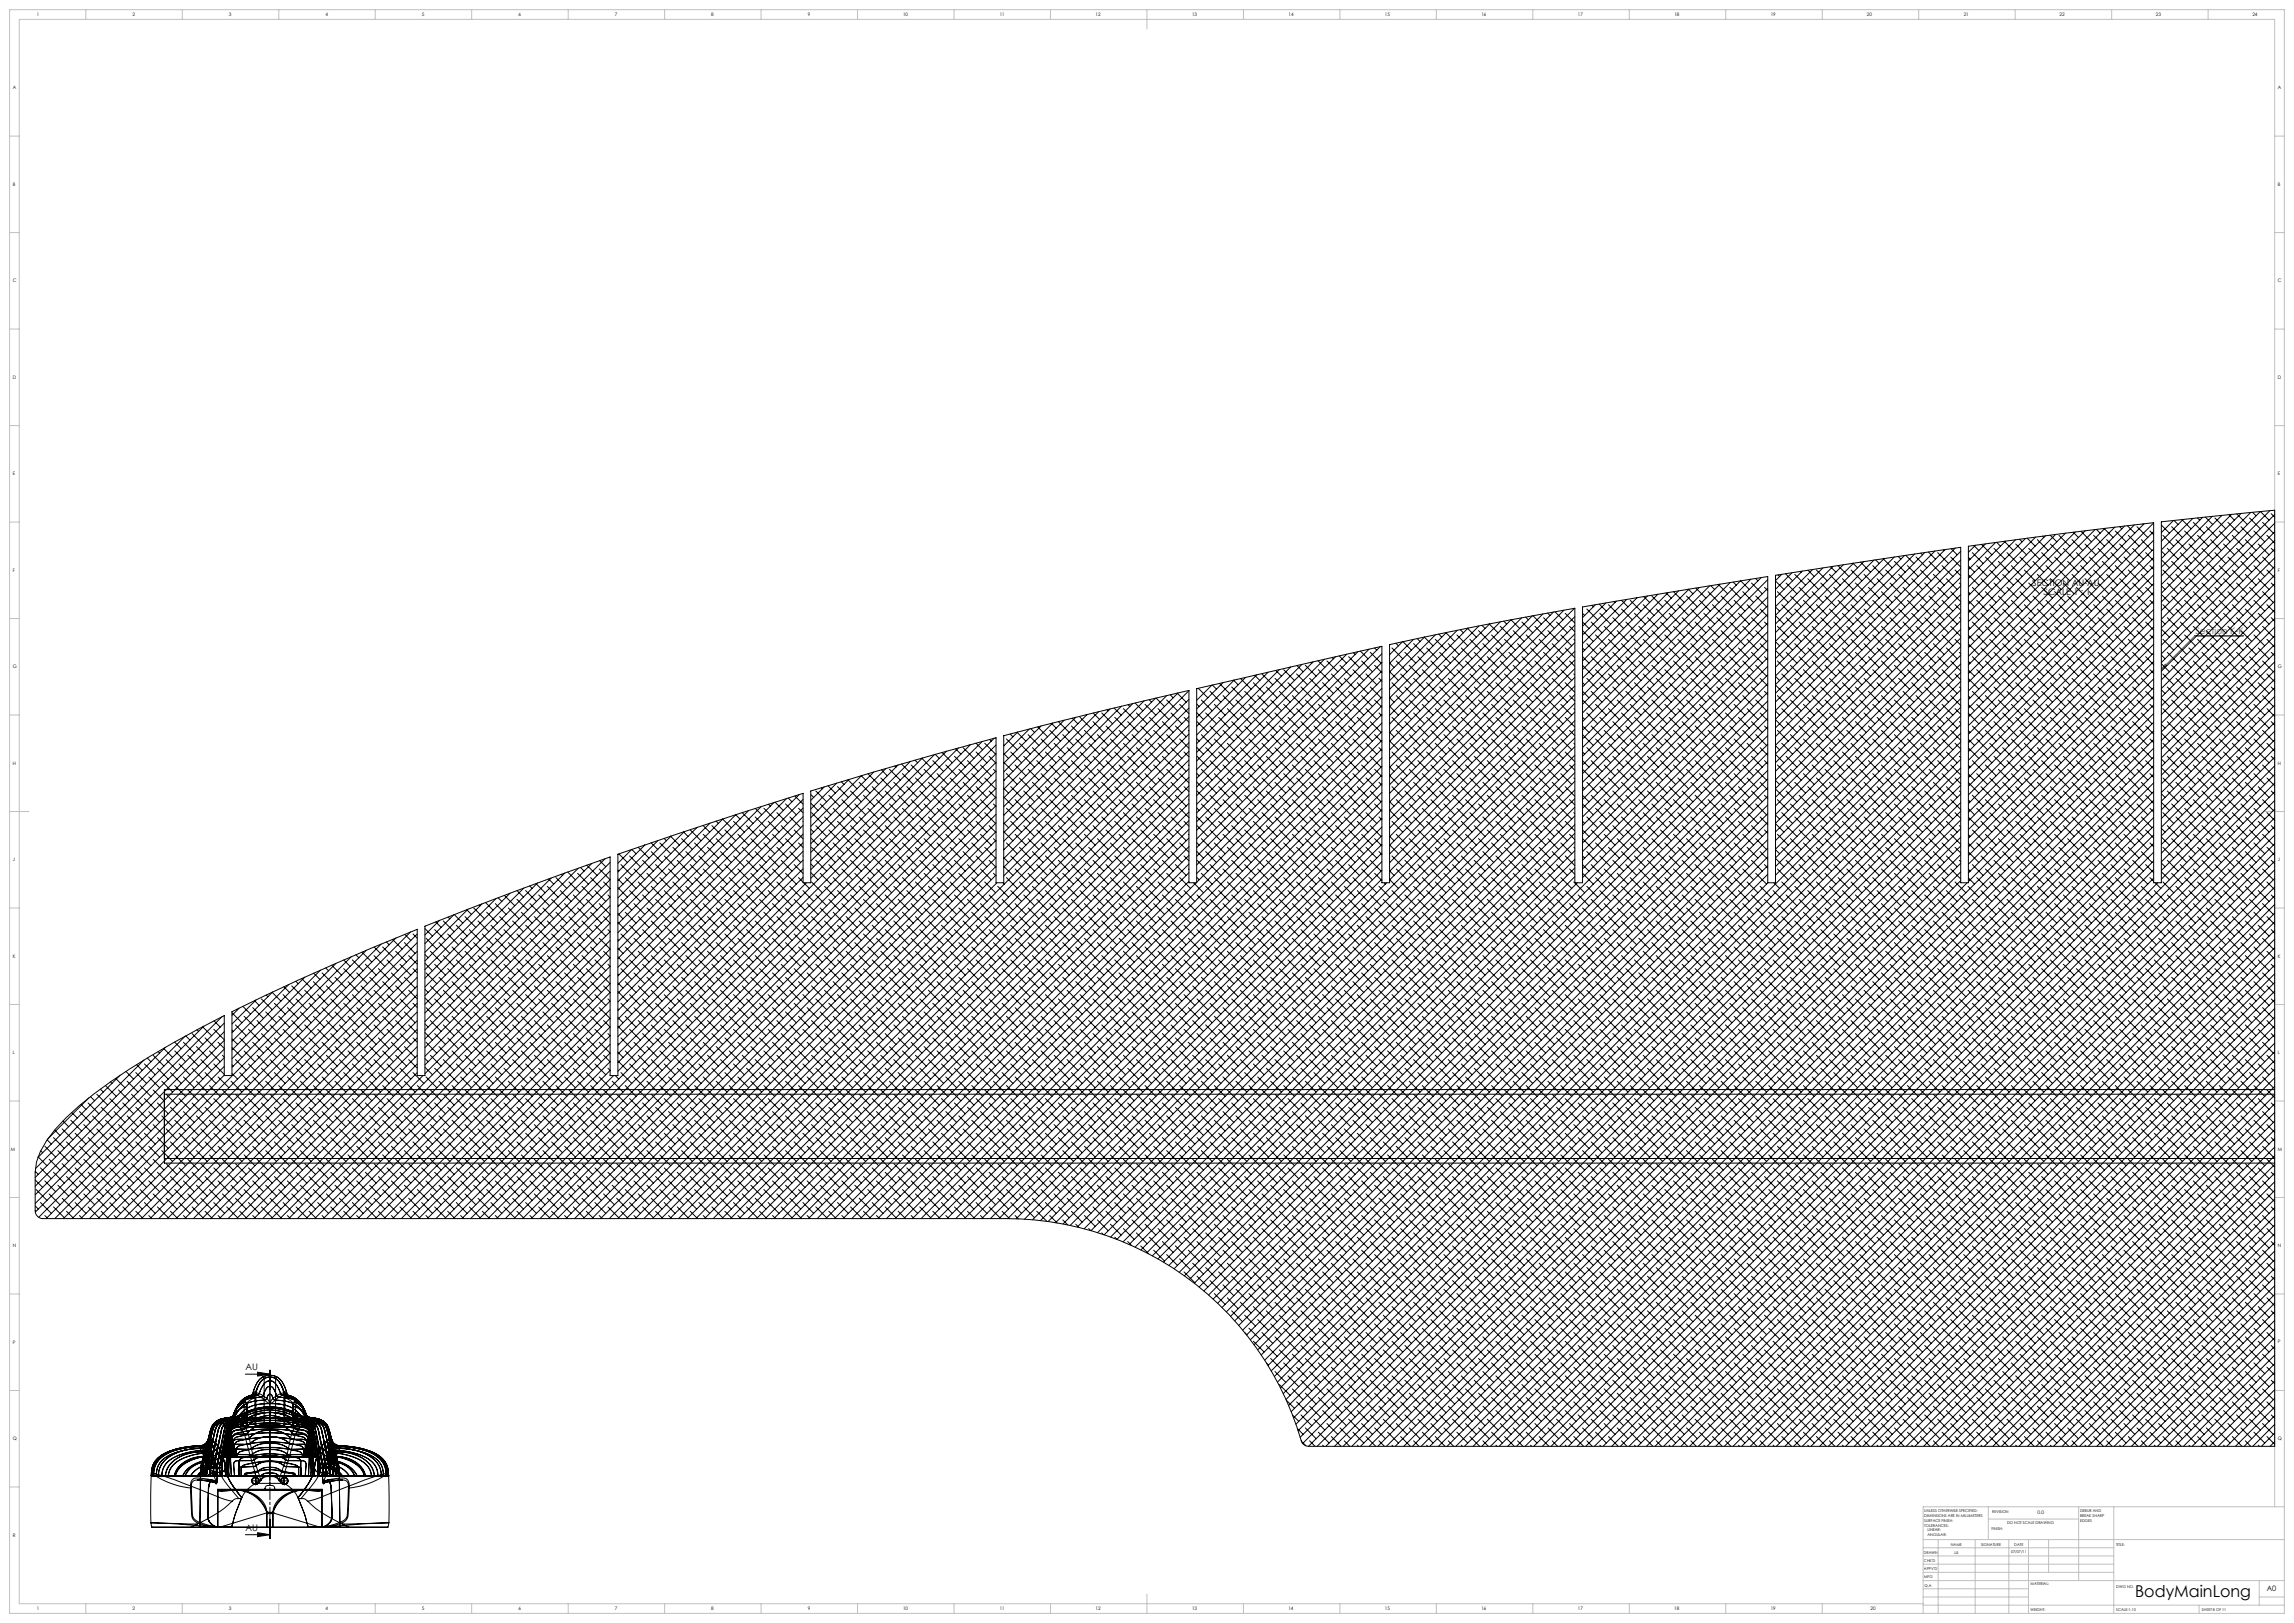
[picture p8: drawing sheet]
<svg xmlns="http://www.w3.org/2000/svg" width="1189mm" height="841mm" viewBox="0 0 1189 841" stroke-linecap="round" stroke-linejoin="round" font-family="sans-serif">
<defs><g id="words">
<text font-size="8.5" x="1107" y="828">BodyMainLong</text>
<g font-size="4.7">
<text x="1053" y="304">SECTION AU-AU</text>
<text x="1059" y="308">SCALE 1 : 1</text>
<text x="127" y="710">AU</text>
<text x="127" y="793">AU</text>
</g>
<text font-size="4.7" fill="#f00" x="1138" y="329">Section K-K</text>
<text font-size="3.9" x="1175" y="825">A0</text>
<g font-size="2.5">
<text x="19" y="8">1</text>
<text x="69" y="8">2</text>
<text x="119" y="8">3</text>
<text x="169" y="8">4</text>
<text x="219" y="8">5</text>
<text x="269" y="8">6</text>
<text x="319" y="8">7</text>
<text x="369" y="8">8</text>
<text x="419" y="8">9</text>
<text x="468" y="8">10</text>
<text x="518" y="8">11</text>
<text x="568" y="8">12</text>
<text x="618" y="8">13</text>
<text x="668" y="8">14</text>
<text x="718" y="8">15</text>
<text x="768" y="8">16</text>
<text x="818" y="8">17</text>
<text x="868" y="8">18</text>
<text x="918" y="8">19</text>
<text x="968" y="8">20</text>
<text x="1018" y="8">21</text>
<text x="1067" y="8">22</text>
<text x="1117" y="8">23</text>
<text x="1167" y="8">24</text>
<text x="7" y="46">A</text>
<text x="1181" y="46">A</text>
<text x="7" y="96">B</text>
<text x="1181" y="96">B</text>
<text x="7" y="146">C</text>
<text x="1181" y="146">C</text>
<text x="7" y="196">D</text>
<text x="1181" y="196">D</text>
<text x="7" y="246">E</text>
<text x="1181" y="246">E</text>
<text x="7" y="296">F</text>
<text x="1181" y="296">F</text>
<text x="7" y="346">G</text>
<text x="1181" y="346">G</text>
<text x="7" y="396">H</text>
<text x="1181" y="396">H</text>
<text x="7" y="446">J</text>
<text x="1181" y="446">J</text>
<text x="7" y="496">K</text>
<text x="1181" y="496">K</text>
<text x="7" y="546">L</text>
<text x="1181" y="546">L</text>
<text x="6" y="596">M</text>
<text x="1181" y="596">M</text>
<text x="7" y="646">N</text>
<text x="1181" y="646">N</text>
<text x="7" y="696">P</text>
<text x="1181" y="696">P</text>
<text x="7" y="746">Q</text>
<text x="1181" y="746">Q</text>
<text x="1056" y="785">0.0</text>
<text x="7" y="796">R</text>
<text x="19" y="834">1</text>
<text x="69" y="834">2</text>
<text x="119" y="834">3</text>
<text x="169" y="834">4</text>
<text x="219" y="834">5</text>
<text x="269" y="834">6</text>
<text x="319" y="834">7</text>
<text x="369" y="834">8</text>
<text x="419" y="834">9</text>
<text x="468" y="834">10</text>
<text x="518" y="834">11</text>
<text x="568" y="834">12</text>
<text x="618" y="834">13</text>
<text x="668" y="834">14</text>
<text x="718" y="834">15</text>
<text x="768" y="834">16</text>
<text x="818" y="834">17</text>
<text x="868" y="834">18</text>
<text x="918" y="834">19</text>
<text x="970" y="834">20</text>
</g>
<g font-size="2">
<text x="997" y="784">UNLESS OTHERWISE SPECIFIED:</text>
<text x="1033" y="784">REVISION</text>
<text x="1078" y="783">DEBUR AND</text>
<text x="1078" y="786">BREAK SHARP</text>
<text x="997" y="786">DIMENSIONS ARE IN MILLIMETERS</text>
<text x="997" y="789">SURFACE FINISH:</text>
<text x="997" y="791">TOLERANCES:</text>
<text x="1040" y="790">DO NOT SCALE DRAWING</text>
<text x="1078" y="788">EDGES</text>
<text x="999" y="794">LINEAR:</text>
<text x="999" y="796">ANGULAR:</text>
<text x="1032" y="793">FINISH:</text>
<text x="1011" y="801">NAME</text>
<text x="1027" y="801">SIGNATURE</text>
<text x="1044" y="801">DATE</text>
<text x="1097" y="801">TITLE:</text>
<text x="997" y="805">DRAWN</text>
<text x="997" y="809">CHK'D</text>
<text x="1013" y="805">JJL</text>
<text x="1042" y="805">07/07/11</text>
<text x="997" y="813">APPV'D</text>
<text x="997" y="818">MFG</text>
<text x="1052" y="822">MATERIAL:</text>
<text x="997" y="822">Q.A</text>
<text x="1097" y="823">DWG NO.</text>
<text x="1052" y="835">WEIGHT:</text>
<text x="1097" y="835">SCALE:1:10</text>
<text x="1141" y="835">SHEET 8 OF 11</text>
</g>
</g></defs>
<path d="M127 712h13M134 711l6 1-6 1zM140 710v10zM140 710v10M132 767h1M132 767v1M147 767h1M147 767v1M127 795h13M134 794l6 1-6 1zM140 787v10" fill="none" stroke="#000" stroke-width=".52"/>
<path d="M1163 329h-25l-18 18M1122 344l1 1-3 2z" fill="none" stroke="#f00" stroke-width=".52"/>
<path d="M132 767h-2M132 767v-2M132 768v1M133 767h2M147 767h-2M147 767v-2M147 768v1M148 767h2" fill="none" stroke="#000" stroke-width=".52" stroke-dasharray="15.2 1.3 1.3 1.3"/>
<path d="M140 797v-87" fill="none" stroke="#000" stroke-width=".52" stroke-dasharray="6.3 1.3 1.3 1.3" stroke-dashoffset=".2"/>
<g fill="none" stroke="#c0c0c0" stroke-width=".52">
<path d="M5 5h1179v831h-1179zM44 5v5M94 5v5M144 5v5M194 5v5M244 5v5M294 5v5M344 5v5M394 5v5M444 5v5M494 5v5M544 5v5"/>
<path d="M594 5v10M644 5v5M694 5v5M744 5v5M794 5v5M844 5v5M894 5v5M944 5v5M994 5v5M1044 5v5M1094 5v5M1144 5v5"/>
<path d="M5 71h5M1179 71h5M5 121h5M1179 121h5M5 171h5M1179 171h5M5 221h5M1179 221h5M5 271h5M1179 271h5M5 321h5M1179 321h5"/>
<path d="M5 371h5M1179 371h5M5 421h10M1174 421h10M5 471h5M1179 471h5M5 521h5M1179 521h5M5 571h5M1179 571h5M5 621h5M1179 621h5"/>
<path d="M5 671h5M1179 671h5M5 721h5M1179 721h5M5 771h5M997 798h187M1005 798v38M1024 798v38M1031 781v17M1031 787h46M1041 798v38M1051 798v38"/>
<path d="M1062 798v17M1077 781v38M1096 781v55M1179 781v-771h-1169v821h987M1184 781h-187v55M997 815h99M997 811h99M997 806h99M997 802h99M997 819h187M1171 819v13M44 831v5"/>
<path d="M94 831v5M144 831v5M194 831v5M244 831v5M294 831v5M344 831v5M394 831v5M444 831v5M494 831v5M544 831v5M594 826v10M644 831v5"/>
<path d="M694 831v5M744 831v5M794 831v5M844 831v5M894 831v5M944 831v5M997 832h187M997 828h54M997 823h54M1140 832v4M1171 828h13"/>
</g>
<path d="M134 794l6 1-6 1zM134 711l6 1-6 1z" fill="#000"/>
<path d="M1122 344l1 1-3 2z" fill="#f00"/>
<g fill="none" stroke="#000" stroke-width=".52">
<path d="M1045 280l-25 24M1047 279l1 2M1050 279l-30 30M1051 279l4 4M1055 278l-35 35M1056 280l6 5M1059 278v1M1060 278l-40 40M1063 277l3 4M1065 277l-45 45M1067 277l6 6M1071 276l-51 51"/>
<path d="M1074 280l6 5M1075 276l2 3M1076 276l-56 55M1079 275l5 6M1081 275l-61 61M1085 277l6 6M1086 274l-66 66M1087 274l2 2M1091 274l4 5M1091 274l-71 71M1092 280l5 5M1096 273l-76 76"/>
<path d="M1096 275l6 6M1099 273l1 1M1101 273l-81 81M1103 272l3 4M1103 277l6 6M1106 272l-86 86M1108 273l5 6M1110 280l5 5M1111 271v1M1111 271l-91 91M1114 275l2 2M1116 271l-96 96"/>
<path d="M1116 275l-96 96M1116 280l-96 96M1120 272l4 4M1121 277l6 6M1126 273l5 6M1127 270l-7 6M1127 270l2 2M1128 280l5 5M1131 269l5 5M1132 269l-12 11M1132 275l6 6M1137 269l-17 16"/>
<path d="M1137 271l5 5M1139 268l1 2M1139 277l6 6M1142 268l-22 21M1143 268l4 4M1144 273l5 6M1146 280l5 5M1147 268l-27 26M1148 268l6 6M1150 275l6 6M1151 267h.1M1152 267l-32 31"/>
<path d="M1155 271l5 5M1155 267l3 3M1157 267l-37 36M1157 277l6 6M1159 266l6 6M1161 273l6 6M1162 266l-42 41M1164 280l5 5M1166 268l6 6M1167 266l-47 46M1168 265l1 2M1168 275l6 6"/>
<path d="M1173 271l5 5M1175 277l4 4M1176 270l-4-5-52 51M1177 265l-57 56M1177 266l2 2M1179 267l-59 58M1179 271l-59 59M1179 276l-59 58M910 300l1 1M913 299l-93 93M922 298v1M924 298l-4 3"/>
<path d="M925 297l4 4M929 297l-9 8M930 298l6 5M933 296h1M934 296l-14 14M937 300l6 5M937 295l3 4M939 295l-19 19M941 295l6 6M945 294l-25 25M948 298l6 5M949 294l3 2"/>
<path d="M950 293l-30 30M953 293l5 6M955 300l6 5M955 293l-35 35M959 295l6 6M960 292l3 2M961 292l-41 40M964 291l6 5M966 291l-46 46M966 298l6 5M971 293l5 6M971 290l-51 51"/>
<path d="M972 290l2 2M973 300l5 5M976 290l5 4M977 289l-57 57M977 295l6 6M982 289l-62 61M982 291l5 5M984 288l1 2M984 298l6 5M987 288l-67 67M988 288l4 4M989 293l5 6"/>
<path d="M991 300l5 5M992 287l-72 72M993 289l6 5M995 295l6 6M996 287h.1M998 286l-78 78M999 286l4 4M1000 291l5 5M1002 298l6 5M1003 286l-83 82M1004 286l6 6M1007 293l5 6"/>
<path d="M1007 285h1M1008 285l-88 88M1009 300l5 5M1011 289l5 5M1011 284l3 3M1013 295l3 3M1013 284l-93 93M1016 286l-96 96M1016 290l-96 96M1016 295l-96 96M1016 299l-96 96M1020 298l6 5"/>
<path d="M1020 293l3 3M1020 289l1 1M1022 286l6 6M1023 283l3 2M1024 283l-4 3M1025 293l5 6M1027 300l5 5M1027 282l5 5M1029 289l6 5M1029 282l-9 9M1031 295l6 6M1033 284l6 6"/>
<path d="M1034 281l-14 14M1035 281l2 2M1036 291l5 5M1038 298l6 5M1039 280l5 5M1039 280l-19 20M1040 286l6 6M1042 293l6 6M1045 300l5 5M1045 282l5 5M1047 289l6 5M1049 295l6 6"/>
<path d="M1051 284l6 6M1054 291l5 5M1056 298l6 5M1058 286l6 6M1060 293l6 6M1063 300l5 5M1063 282l5 5M1065 289l6 5M1067 295l6 6M1069 284l6 6M1072 291l5 5M1074 298l6 5"/>
<path d="M1076 286l6 6M1078 293l6 6M1081 300l5 5M1081 282l5 5M1083 289l6 5M1085 295l6 6M1087 284l6 6M1090 291l5 5M1092 298l5 5M1094 286l6 6M1096 293l6 6M1099 300l5 5"/>
<path d="M1099 282l5 5M1101 289l5 5M1103 295l6 6M1105 284l6 6M1108 291l5 5M1110 298l5 5M1112 286l4 5M1114 293l2 2M1116 284l-96 96M1116 289l-96 96M1116 293l-96 96M1116 298l-96 96"/>
<path d="M1120 290l4 4M1120 286l2 1M1121 295l6 6M1123 284l6 6M1126 291l5 5M1128 298l5 5M1130 286l6 6M1132 293l6 6M1135 300l5 5M1135 282l5 5M1137 289l5 5M1139 295l6 6"/>
<path d="M1141 284l6 6M1144 291l5 5M1146 298l5 5M1148 286l6 6M1150 293l6 6M1152 300l6 5M1152 282l6 5M1155 289l5 5M1157 295l6 6M1159 284l6 6M1161 291l6 5M1164 298l5 5"/>
<path d="M1166 286l6 6M1168 293l6 6M1170 300l6 5M1170 282l6 5M1173 289l5 5M1175 295l4 4M1177 284l2 2M1179 280l-59 59M1179 285l-59 58M1179 289l-59 59M1179 294l-59 58M1179 298l-59 59"/>
<path d="M791 320l1 1M794 319l-74 74M795 319l4 4M800 318l-80 80M802 318l1 1M805 317l-85 85 5 4M806 317l4 4M811 316l-91 91M811 318l5 5M816 315l-96 96M816 320l-96 96M820 318l1 1"/>
<path d="M822 316l6 5M825 314h1M827 313l-7 7M829 313l4 4M829 318l6 5M832 312l-12 13M834 313l5 6M837 312h.1M838 312l-18 17M840 316l6 5M840 311l4 3M843 311l-23 22"/>
<path d="M845 311l6 6M847 318l6 5M848 310h.1M849 310l-29 28M852 313l5 6M852 309l3 3M854 309l-34 33M856 309l6 5M858 316l6 5M859 308l-39 39M863 311l6 6M864 307l2 3"/>
<path d="M865 307l-45 44M865 318l6 5M867 307l6 5M870 313l5 6M870 306l-50 50M874 309l6 5M875 305l2 3M875 305l-55 55M876 316l6 5M879 305l5 5M881 304l-61 61M881 311l5 6"/>
<path d="M883 318l6 5M885 307l6 5M886 304l-66 65M887 303l2 2M888 313l5 6M891 303l4 5M891 303l-71 71M892 309l6 5M894 316l6 5M897 304l5 6M897 302l-77 76M898 302l2 1"/>
<path d="M899 311l5 6M901 318l6 5M903 307l6 5M906 313l5 6M907 305l-5-4-82 82M907 300l-87 87M908 302l5 6M910 309l6 5M912 316l4 4M915 304l1 2M916 300l-96 96M916 305l-96 96"/>
<path d="M916 309l-96 96M916 314l-96 96M916 318l-96 96M920 319l5 4M920 315l2 2M920 301l5 4M921 307l6 5M924 313l5 6M926 302l5 6M928 309l6 5M930 316l6 5M932 304l6 6"/>
<path d="M935 311l5 6M937 318l6 5M939 307l6 5M941 313l6 6M944 302l5 6M946 309l6 5M948 316l6 5M950 304l6 6M953 311l5 6M955 318l6 5M957 307l6 5M959 313l6 6"/>
<path d="M962 302l5 6M964 309l6 5M966 316l6 5M968 304l6 6M971 311l5 6M973 318l5 5M975 307l6 5M977 313l6 6M980 302l5 6M982 309l5 5M984 316l6 5M986 304l6 6"/>
<path d="M989 311l5 6M991 318l5 5M993 307l6 5M995 313l6 6M998 302l5 6M1000 309l5 5M1002 316l6 5M1004 304l6 6M1007 311l5 6M1009 318l5 5M1011 307l5 5M1013 313l3 3"/>
<path d="M1016 302v1M1016 304l-96 96M1016 308l-96 96M1016 313l-96 96M1016 317l-96 96M1020 316l6 5M1020 311l3 3M1020 307l1 1M1022 304l6 6M1025 311l5 6M1027 318l5 5M1029 307l6 5"/>
<path d="M1031 313l6 6M1033 302l6 6M1036 309l5 5M1038 316l6 5M1040 304l6 6M1042 311l6 6M1045 318l5 5M1047 307l6 5M1049 313l6 6M1051 302l6 6M1054 309l5 5M1056 316l6 5"/>
<path d="M1058 304l6 6M1060 311l6 6M1063 318l5 5M1065 307l6 5M1067 313l6 6M1069 302l6 6M1072 309l5 5M1074 316l6 5M1076 304l6 6M1078 311l6 6M1081 318l5 5M1083 307l6 5"/>
<path d="M1085 313l6 6M1087 302l6 6M1090 309l5 5M1092 316l5 5M1094 304l6 6M1096 311l6 6M1099 318l5 5M1101 307l5 5M1103 313l6 6M1105 302l6 6M1108 309l5 5M1110 316l5 5"/>
<path d="M1112 304l4 4M1114 311l2 2M1116 302l-96 96M1116 307l-96 96M1116 311l-96 96M1116 316l-96 96M1120 308l4 4M1120 304l2 1M1121 313l6 6M1123 302l6 6M1126 309l5 5M1128 316l5 5"/>
<path d="M1130 304l6 6M1132 311l6 6M1135 318l5 5M1137 307l5 5M1139 313l6 6M1141 302l6 6M1144 309l5 5M1146 316l5 5M1148 304l6 6M1150 311l6 6M1152 318l6 5M1155 307l5 5"/>
<path d="M1157 313l6 6M1159 302l6 6M1161 309l6 5M1164 316l5 5M1166 304l6 6M1168 311l6 6M1170 318l6 5M1173 307l5 5M1175 313l4 4M1177 302l2 2M1179 303l-59 58M1179 307l-59 59"/>
<path d="M1179 312l-59 58M1179 316l-59 59M694 340l4 4M698 339l-78 78M701 338l1 1M704 338l-84 83M705 337l4 4M710 336l-90 90M710 338l6 6M712 336l2 1M715 335l-95 95M716 339l-96 96"/>
<path d="M720 339h.1M721 336l6 5M723 333l2 2M727 333l-7 6M727 333l5 4M728 338l6 6M733 331l-13 13 3 2M733 334l5 5M735 331l1 1M738 330l5 5M738 330l-18 18M739 336l6 5"/>
<path d="M744 331l6 6M744 329l-24 24M746 329l1 1M746 338l6 6M749 328l5 4M750 328l-30 29M751 334l5 5M755 329l6 6M755 327l-35 35 3 2M757 326l2 2M757 336l6 5M761 326l4 4"/>
<path d="M761 325l-41 41M762 331l5 6M764 338l6 6M766 327l6 5M767 324l-47 47M768 324l2 2M769 334l5 5M772 323l4 5M772 323l-52 52M773 329l6 6M775 336l6 5M778 325l5 5"/>
<path d="M778 322l-58 58M779 322l2 1M780 331l5 6M782 338l6 6M784 327l6 5M787 334l5 5M788 326l-5-5-63 63M789 320l-69 69M789 322l5 6M791 329l6 6M793 336l6 5M796 325l5 5"/>
<path d="M798 331l5 6M800 338l6 6M800 320l6 6M802 327l6 5M805 334l5 5M807 322l5 6M809 329l6 6M811 336l5 5M814 325l2 2M816 331v1M816 324l-96 96M816 329l-96 96"/>
<path d="M816 333l-96 96M816 338l-96 96M820 336l1 1M820 327l6 5M820 322l4 4M822 334l6 5M825 322l5 6M827 329l6 6M829 336l6 5M831 325l6 5M834 331l5 6M836 338l6 6"/>
<path d="M836 320l6 6M838 327l6 5M840 334l6 5M843 322l5 6M845 329l6 6M847 336l6 5M849 325l6 5M852 331l5 6M854 338l6 6M854 320l6 6M856 327l6 5M858 334l6 5"/>
<path d="M861 322l5 6M863 329l6 6M865 336l6 5M867 325l6 5M870 331l5 6M872 338l5 6M872 320l5 6M874 327l6 5M876 334l6 5M879 322l5 6M881 329l5 6M883 336l6 5"/>
<path d="M885 325l6 5M888 331l5 6M890 338l5 6M890 320l5 6M892 327l6 5M894 334l6 5M897 322l5 6M899 329l5 6M901 336l6 5M903 325l6 5M906 331l5 6M908 338l5 6"/>
<path d="M908 320l5 6M910 327l6 5M912 334l4 3M915 322l1 2M916 323l-96 96M916 327l-96 96M916 332l-96 96M916 336l-96 96M920 337l5 4M920 333l2 2M921 325l6 5M924 331l5 6"/>
<path d="M926 338l5 6M926 320l5 6M928 327l6 5M930 334l6 5M932 322l6 6M935 329l5 6M937 336l6 5M939 325l6 5M941 331l6 6M944 338l5 6M944 320l5 6M946 327l6 5"/>
<path d="M948 334l6 5M950 322l6 6M953 329l5 6M955 336l6 5M957 325l6 5M959 331l6 6M962 338l5 6M962 320l5 6M964 327l6 5M966 334l6 5M968 322l6 6M971 329l5 6"/>
<path d="M973 336l5 5M975 325l6 5M977 331l6 6M980 338l5 6M980 320l5 6M982 327l5 5M984 334l6 5M986 322l6 6M989 329l5 6M991 336l5 5M993 325l6 5M995 331l6 6"/>
<path d="M998 338l5 6M998 320l5 6M1000 327l5 5M1002 334l6 5M1004 322l6 6M1007 329l5 6M1009 336l5 5M1011 325l5 5M1013 331l3 3M1016 338v1M1016 320v1M1016 322l-96 96"/>
<path d="M1016 326l-96 96M1016 331l-96 96M1016 335l-96 96M1016 340l-96 96M1020 334l6 5M1020 329l3 3M1020 325l1 1M1022 322l6 6M1025 329l5 6M1027 336l5 5M1029 325l6 5M1031 331l6 6"/>
<path d="M1033 338l6 6M1033 320l6 6M1036 327l5 5M1038 334l6 5M1040 322l6 6M1042 329l6 6M1045 336l5 5M1047 325l6 5M1049 331l6 6M1051 338l6 6M1051 320l6 6M1054 327l5 5"/>
<path d="M1056 334l6 5M1058 322l6 6M1060 329l6 6M1063 336l5 5M1065 325l6 5M1067 331l6 6M1069 338l6 6M1069 320l6 6M1072 327l5 5M1074 334l6 5M1076 322l6 6M1078 329l6 6"/>
<path d="M1081 336l5 5M1083 325l6 5M1085 331l6 6M1087 338l6 6M1087 320l6 6M1090 327l5 5M1092 334l5 5M1094 322l6 6M1096 329l6 6M1099 336l5 5M1101 325l5 5M1103 331l6 6"/>
<path d="M1105 338l6 6M1105 320l6 6M1108 327l5 5M1110 334l5 5M1112 322l4 4M1114 329l2 2M1116 320l-96 96M1116 325l-96 96M1116 329l-96 96M1116 334l-96 96M1116 338l-96 96M1120 339l2 2"/>
<path d="M1120 326l4 4M1120 321l2 2M1121 331l6 6M1123 338l6 6M1123 320l6 6M1126 327l5 5M1128 334l5 5M1130 322l6 6M1132 329l6 6M1135 336l5 5M1137 325l5 5M1139 331l6 6"/>
<path d="M1141 338l6 6M1141 320l6 6M1144 327l5 5M1146 334l5 5M1148 322l6 6M1150 329l6 6M1152 336l6 5M1155 325l5 5M1157 331l6 6M1159 338l6 6M1159 320l6 6M1161 327l6 5"/>
<path d="M1164 334l5 5M1166 322l6 6M1168 329l6 6M1170 336l6 5M1173 325l5 5M1175 331l4 4M1177 338l2 2M1177 320l2 2M1179 321l-59 58M1179 325l-59 59M1179 330l-59 58M1179 334l-59 59"/>
<path d="M1179 338l-59 59M610 359l5 5M611 359l-91 90M616 358l-96 96M621 357l5 5M627 358l6 6M628 355l-8 8M628 355l3 2M632 354l5 5M634 354l-14 13M638 356l6 6M639 352l3 3"/>
<path d="M640 352l-20 20M643 352l5 5M645 358l6 6M646 351l-26 25M650 354l5 5M650 350l3 3M651 350l-31 31M654 349l6 6M656 356l6 6M657 348l-37 37M661 351l5 6M661 347l3 3"/>
<path d="M663 347l-43 43M663 358l6 6M665 347l6 6M668 354l5 5M669 346h.1M669 346l-49 48M672 349l6 6M672 345l3 3M674 356l6 6M675 344l-55 55M677 345l5 5M679 351l5 6"/>
<path d="M680 343v1M681 343l-61 60M681 358l6 6M683 342l4 4M683 347l6 6M686 354l5 5M686 342l-66 66M688 342l5 6M690 349l6 6M690 341h1M692 340l-72 72M692 356l6 6"/>
<path d="M695 345l5 5M697 351l5 6M699 358l6 6M699 340l6 6M701 347l6 6M703 354l6 5M706 342l5 6M708 349l6 6M710 356l6 6M712 345l4 4M715 351l1 2M716 343l-96 96"/>
<path d="M716 348l-96 96M716 352l-96 96M716 357l-96 96M720 357h.1M720 348l5 5M721 354l6 5M724 342l5 6M726 349l6 6M728 356l6 6M730 345l6 5M733 351l5 6M735 358l6 6"/>
<path d="M735 340l6 6M737 347l6 6M739 354l6 5M742 342l5 6M744 349l6 6M746 356l6 6M748 345l6 5M751 351l5 6M753 358l6 6M753 340l6 6M755 347l6 6M757 354l6 5"/>
<path d="M760 342l5 6M762 349l5 6M764 356l6 6M766 345l6 5M769 351l5 6M771 358l5 6M771 340l5 6M773 347l6 6M775 354l6 5M778 342l5 6M780 349l5 6M782 356l6 6"/>
<path d="M784 345l6 5M787 351l5 6M789 358l5 6M789 340l5 6M791 347l6 6M793 354l6 5M796 342l5 6M798 349l5 6M800 356l6 6M802 345l6 5M805 351l5 6M807 358l5 6"/>
<path d="M807 340l5 6M809 347l6 6M811 354l5 5M814 342l2 3M816 349v1M816 342l-96 96M816 347l-96 95M816 351l-96 96M816 355l-96 96 3 3M816 360l-96 96M820 358l4 4M820 354l1 1"/>
<path d="M820 345l6 5M820 340l4 4M822 351l6 6M825 358l5 6M825 340l5 6M827 347l6 6M829 354l6 5M831 342l6 6M834 349l5 6M836 356l6 6M838 345l6 5M840 351l6 6"/>
<path d="M843 358l5 6M843 340l5 6M845 347l6 6M847 354l6 5M849 342l6 6M852 349l5 6M854 356l6 6M856 345l6 5M858 351l6 6M861 358l5 6M861 340l5 6M863 347l6 6"/>
<path d="M865 354l6 5M867 342l6 6M870 349l5 6M872 356l5 6M874 345l6 5M876 351l6 6M879 358l5 6M879 340l5 6M881 347l5 6M883 354l6 5M885 342l6 6M888 349l5 6"/>
<path d="M890 356l5 6M892 345l6 5M894 351l6 6M897 358l5 6M897 340l5 6M899 347l5 6M901 354l6 5M903 342l6 6M906 349l5 6M908 356l5 6M910 345l6 5M912 351l4 4"/>
<path d="M915 358l1 2M915 340l1 2M916 341l-96 96M916 345l-96 96M916 350l-96 96M916 354l-96 96M916 359l-96 96M920 355l5 4M920 350l2 3M921 342l6 6M924 349l5 6M926 356l5 6"/>
<path d="M928 345l6 5M930 351l6 6M932 358l6 6M932 340l6 6M935 347l5 6M937 354l6 5M939 342l6 6M941 349l6 6M944 356l5 6M946 345l6 5M948 351l6 6M950 358l6 6"/>
<path d="M950 340l6 6M953 347l5 6M955 354l6 5M957 342l6 6M959 349l6 6M962 356l5 6M964 345l6 5M966 351l6 6M968 358l6 6M968 340l6 6M971 347l5 6M973 354l5 5"/>
<path d="M975 342l6 6M977 349l6 6M980 356l5 6M982 345l5 5M984 351l6 6M986 358l6 6M986 340l6 6M989 347l5 6M991 354l5 5M993 342l6 6M995 349l6 6M998 356l5 6"/>
<path d="M1000 345l5 5M1002 351l6 6M1004 358l6 6M1004 340l6 6M1007 347l5 6M1009 354l5 5M1011 342l5 6M1013 349l3 3M1016 356v1M1016 344l-96 96M1016 349l-96 96M1016 353l-96 96"/>
<path d="M1016 358l-96 96M1020 352l6 5M1020 347l3 3M1020 343l1 1M1022 358l6 6M1022 340l6 6M1025 347l5 6M1027 354l5 5M1029 342l6 6M1031 349l6 6M1033 356l6 6M1036 345l5 5"/>
<path d="M1038 351l6 6M1040 358l6 6M1040 340l6 6M1042 347l6 6M1045 354l5 5M1047 342l6 6M1049 349l6 6M1051 356l6 6M1054 345l5 5M1056 351l6 6M1058 358l6 6M1058 340l6 6"/>
<path d="M1060 347l6 6M1063 354l5 5M1065 342l6 6M1067 349l6 6M1069 356l6 6M1072 345l5 5M1074 351l6 6M1076 358l6 6M1076 340l6 6M1078 347l6 6M1081 354l5 5M1083 342l6 6"/>
<path d="M1085 349l6 6M1087 356l6 6M1090 345l5 5M1092 351l5 6M1094 358l6 6M1094 340l6 6M1096 347l6 6M1099 354l5 5M1101 342l5 6M1103 349l6 6M1105 356l6 6M1108 345l5 5"/>
<path d="M1110 351l5 6M1112 358l4 4M1112 340l4 4M1114 347l2 2M1116 343l-96 96M1116 347l-96 96M1116 352l-96 96M1116 356l-96 96M1120 357l2 2M1120 344l4 4M1121 349l6 6M1123 356l6 6"/>
<path d="M1126 345l5 5M1128 351l5 6M1130 358l6 6M1130 340l6 6M1132 347l6 6M1135 354l5 5M1137 342l5 6M1139 349l6 6M1141 356l6 6M1144 345l5 5M1146 351l5 6M1148 358l6 6"/>
<path d="M1148 340l6 6M1150 347l6 6M1152 354l6 5M1155 342l5 6M1157 349l6 6M1159 356l6 6M1161 345l6 5M1164 351l5 6M1166 358l6 6M1166 340l6 6M1168 347l6 6M1170 354l6 5"/>
<path d="M1173 342l5 6M1175 349l4 4M1177 356l2 2M1179 343l-59 59M1179 347l-59 59M1179 352l-59 59M1179 356l-59 59M527 379l5 5M527 379l-7 8M534 378l-14 13M534 378l2 2M538 377l5 5"/>
<path d="M540 376l-20 20M544 378l6 6M545 375l2 2M546 375l-26 25M549 374l5 6M552 373l-32 32M555 376l6 6M556 372l3 3M558 372l-38 37M560 372l5 5M562 378l6 6M563 370v1"/>
<path d="M563 370l-43 43M567 374l5 6M567 369l3 4M569 369l-49 49M571 369l6 6M573 376l6 6M574 368h.1M575 367l-55 55M577 367l4 4M578 372l5 5M580 378l6 6M581 366l-61 61"/>
<path d="M582 367l6 6M584 374l6 6M585 365l1 1M587 365l-67 66M588 364l4 4M589 369l6 6M591 376l6 6M593 363l-73 73M593 365l6 6M596 363l1 1M596 372l5 5M598 378l6 6"/>
<path d="M599 362l-79 78M599 362l5 4M600 367l6 6M602 374l6 6M605 363l5 5M605 360l-85 85M607 360l1 2M607 369l6 6M609 376l6 6M611 365l5 5M614 372l2 2M616 378v1"/>
<path d="M616 362l-269 269M616 367l-264 264M616 371l-260 260M616 376l-255 255M620 369l4 4M620 365l2 1M620 374l6 6M623 363l5 5M625 369l6 6M627 376l6 6M629 365l6 6M632 372l5 5"/>
<path d="M634 378l6 6M634 360l6 6M636 367l6 6M638 374l6 6M641 363l5 5M643 369l5 6M645 376l6 6M647 365l6 6M650 372l5 5M652 378l5 6M652 360l5 6M654 367l6 6"/>
<path d="M656 374l6 6M659 363l5 5M661 369l5 6M663 376l6 6M665 365l6 6M668 372l5 5M670 378l5 6M670 360l5 6M672 367l6 6M674 374l6 6M677 363l5 5M679 369l5 6"/>
<path d="M681 376l6 6M683 365l6 6M686 372l5 5M688 378l5 6M688 360l5 6M690 367l6 6M692 374l6 6M695 363l5 5M697 369l5 6M699 376l6 6M701 365l6 6M703 372l6 5"/>
<path d="M706 378l5 6M706 360l5 6M708 367l6 6M710 374l6 6M712 363l4 3M715 369l1 2M716 361l-96 96M716 366l-266 265M716 370l-261 261M716 375l-257 256M716 379l-252 252M720 379l3 3"/>
<path d="M720 375h.1M720 366l5 5M721 372l6 5M724 378l5 6M724 360l5 6M726 367l6 6M728 374l6 6M730 363l6 5M733 369l5 6M735 376l6 6M737 365l6 6M739 372l6 5"/>
<path d="M742 378l5 6M742 360l5 6M744 367l6 6M746 374l6 6M748 363l6 5M751 369l5 6M753 376l6 6M755 365l6 6M757 372l6 5M760 378l5 6M760 360l5 6M762 367l5 6"/>
<path d="M764 374l6 6M766 363l6 5M769 369l5 6M771 376l5 6M773 365l6 6M775 372l6 5M778 378l5 6M778 360l5 6M780 367l5 6M782 374l6 6M784 363l6 5M787 369l5 6"/>
<path d="M789 376l5 6M791 365l6 6M793 372l6 5M796 378l5 6M796 360l5 6M798 367l5 6M800 374l6 6M802 363l6 5M805 369l5 6M807 376l5 6M809 365l6 6M811 372l5 5"/>
<path d="M814 378l2 3M814 360l2 3M816 367v1M816 364l-269 270M816 369l-265 265M816 373l-261 262M816 378l-258 258M820 376l4 4M820 372l1 1M820 363l6 5M822 369l6 6M825 376l5 6"/>
<path d="M827 365l6 6M829 372l6 5M831 378l6 6M831 360l6 6M834 367l5 6M836 374l6 6M838 363l6 5M840 369l6 6M843 376l5 6M845 365l6 6M847 372l6 5M849 378l6 6"/>
<path d="M849 360l6 6M852 367l5 6M854 374l6 6M856 363l6 5M858 369l6 6M861 376l5 6M863 365l6 6M865 372l6 5M867 378l6 6M867 360l6 6M870 367l5 6M872 374l5 6"/>
<path d="M874 363l6 5M876 369l6 6M879 376l5 6M881 365l5 6M883 372l6 5M885 378l6 6M885 360l6 6M888 367l5 6M890 374l5 6M892 363l6 5M894 369l6 6M897 376l5 6"/>
<path d="M899 365l5 6M901 372l6 5M903 378l6 6M903 360l6 6M906 367l5 6M908 374l5 6M910 363l6 5M912 369l4 4M915 376l1 2M916 363l-300 300M916 368l-297 297M916 372l-294 295"/>
<path d="M916 377l-292 292M920 373l5 4M920 368l2 3M921 378l6 6M921 360l6 6M924 367l5 6M926 374l5 6M928 363l6 5M930 369l6 6M932 376l6 6M935 365l5 6M937 372l6 5"/>
<path d="M939 378l6 6M939 360l6 6M941 367l6 6M944 374l5 6M946 363l6 5M948 369l6 6M950 376l6 6M953 365l5 6M955 372l6 5M957 378l6 6M957 360l6 6M959 367l6 6"/>
<path d="M962 374l5 6M964 363l6 5M966 369l6 6M968 376l6 6M971 365l5 6M973 372l5 5M975 378l6 6M975 360l6 6M977 367l6 6M980 374l5 6M982 363l5 5M984 369l6 6"/>
<path d="M986 376l6 6M989 365l5 6M991 372l5 5M993 378l6 6M993 360l6 6M995 367l6 6M998 374l5 6M1000 363l5 5M1002 369l6 6M1004 376l6 6M1007 365l5 6M1009 372l5 5"/>
<path d="M1011 378l5 6M1011 360l5 6M1013 367l3 3M1016 374v1M1016 362l-354 354M1016 367l-352 352M1016 371l-351 351M1016 376l-349 349M1016 380l-348 348M1020 379l1 1M1020 370l6 5M1020 365l3 3"/>
<path d="M1020 361l1 1M1022 376l6 6M1025 365l5 6M1027 372l5 5M1029 378l6 6M1029 360l6 6M1031 367l6 6M1033 374l6 6M1036 363l5 5M1038 369l6 6M1040 376l6 6M1042 365l6 6"/>
<path d="M1045 372l5 5M1047 378l6 6M1047 360l6 6M1049 367l6 6M1051 374l6 6M1054 363l5 5M1056 369l6 6M1058 376l6 6M1060 365l6 6M1063 372l5 5M1065 378l6 6M1065 360l6 6"/>
<path d="M1067 367l6 6M1069 374l6 6M1072 363l5 5M1074 369l6 6M1076 376l6 6M1078 365l6 6M1081 372l5 5M1083 378l6 6M1083 360l6 6M1085 367l6 6M1087 374l6 6M1090 363l5 5"/>
<path d="M1092 369l5 6M1094 376l6 6M1096 365l6 6M1099 372l5 5M1101 378l5 6M1101 360l5 6M1103 367l6 6M1105 374l6 6M1108 363l5 5M1110 369l5 6M1112 376l4 4M1114 365l2 2"/>
<path d="M1116 361l-96 96M1116 365l-384 384M1116 370l-379 379M1116 374l-375 375M1116 379l-370 370M1120 380l4 4M1120 375l2 2M1120 362l4 4M1121 367l6 6M1123 374l6 6M1126 363l5 5M1128 369l5 6"/>
<path d="M1130 376l6 6M1132 365l6 6M1135 372l5 5M1137 378l5 6M1137 360l5 6M1139 367l6 6M1141 374l6 6M1144 363l5 5M1146 369l5 6M1148 376l6 6M1150 365l6 6M1152 372l6 5"/>
<path d="M1155 378l5 6M1155 360l5 6M1157 367l6 6M1159 374l6 6M1161 363l6 5M1164 369l5 6M1166 376l6 6M1168 365l6 6M1170 372l6 5M1173 378l5 6M1173 360l5 6M1175 367l4 4"/>
<path d="M1177 374l2 2M1179 361l-59 59M1179 365l-59 59M1179 370l-59 59M1179 374l-59 59M1179 379l-59 59M457 399l3 3M459 398l-39 39M461 399l6 5M464 397v1M466 396l-46 46M467 396l4 4"/>
<path d="M472 395l-52 51M472 396l6 6M474 394l2 1M478 393l4 5M478 393l-58 58M479 399l6 5M483 394l6 6M484 391l-64 64M485 391l2 2M488 390l6 5M490 396l6 6M491 389l-243 242"/>
<path d="M495 392l5 6M495 388l3 3M497 388l-244 243M497 399l6 5M499 387l6 6M501 394l6 6M502 386h1M503 386l-246 245M506 385l3 4M506 390l6 5M508 396l6 6M509 384l-247 247"/>
<path d="M510 385l6 6M513 392l3 3M513 383l1 1M515 399l1 1M515 383l-249 248M516 386l-245 245M516 391l-241 240M516 395l-236 236M516 400l-232 231M520 395l5 5M520 391l3 2M520 386h1"/>
<path d="M522 383l5 6M524 380l1 2M524 390l5 5M526 396l6 6M528 385l6 6M531 392l5 6M533 399l5 5M533 381l5 5M535 387l6 6M537 394l6 6M540 383l5 6M542 390l5 5"/>
<path d="M544 396l6 6M546 385l6 6M549 392l5 6M551 399l5 5M551 381l5 5M553 387l6 6M555 394l6 6M558 383l5 6M560 390l5 5M562 396l6 6M564 385l6 6M567 392l5 6"/>
<path d="M569 399l5 5M569 381l5 5M571 387l6 6M573 394l6 6M576 383l5 6M578 390l5 5M580 396l6 6M582 385l6 6M584 392l6 6M587 399l5 5M587 381l5 5M589 387l6 6"/>
<path d="M591 394l6 6M593 383l6 6M596 390l5 5M598 396l6 6M600 385l6 6M602 392l6 6M605 399l5 5M605 381l5 5M607 387l6 6M609 394l6 6M611 383l5 5M614 390l2 2"/>
<path d="M616 396v1M616 380l-251 251M616 385l-246 246M616 389l-242 242M616 394l-237 237M616 398l-233 233M620 387l4 4M620 383l2 1M620 392l6 6M623 399l5 5M623 381l5 5M625 387l6 6"/>
<path d="M627 394l6 6M629 383l6 6M632 390l5 5M634 396l6 6M636 385l6 6M638 392l6 6M641 399l5 5M641 381l5 5M643 387l5 6M645 394l6 6M647 383l6 6M650 390l5 5"/>
<path d="M652 396l5 6M654 385l6 6M656 392l6 6M659 399l5 5M659 381l5 5M661 387l5 6M663 394l6 6M665 383l6 6M668 390l5 5M670 396l5 6M672 385l6 6M674 392l6 6"/>
<path d="M677 399l5 5M677 381l5 5M679 387l5 6M681 394l6 6M683 383l6 6M686 390l5 5M688 396l5 6M690 385l6 6M692 392l6 6M695 399l5 5M695 381l5 5M697 387l5 6"/>
<path d="M699 394l6 6M701 383l6 6M703 390l6 5M706 396l5 6M708 385l6 6M710 392l6 6M712 399l4 3M712 381l4 3M715 387l1 2M716 384l-248 247M716 388l-243 243M716 393l-239 238"/>
<path d="M716 397l-234 234M720 397l3 3M720 384l5 5M721 390l6 5M724 396l5 6M726 385l6 6M728 392l6 6M730 399l6 5M730 381l6 5M733 387l5 6M735 394l6 6M737 383l6 6"/>
<path d="M739 390l6 5M742 396l5 6M744 385l6 6M746 392l6 6M748 399l6 5M748 381l6 5M751 387l5 6M753 394l6 6M755 383l6 6M757 390l6 5M760 396l5 6M762 385l5 6"/>
<path d="M764 392l6 6M766 399l6 5M766 381l6 5M769 387l5 6M771 394l5 6M773 383l6 6M775 390l6 5M778 396l5 6M780 385l5 6M782 392l6 6M784 399l6 5M784 381l6 5"/>
<path d="M787 387l5 6M789 394l5 6M791 383l6 6M793 390l6 5M796 396l5 6M798 385l5 6M800 392l6 6M802 399l6 5M802 381l6 5M805 387l5 6M807 394l5 6M809 383l6 6"/>
<path d="M811 390l5 5M814 396l2 3M816 385v1M816 382l-254 255M816 387l-251 251-1-1M816 391l-247 248M816 396l-244 244M820 399l6 5M820 394l4 4M820 390l1 1M820 381l6 5M822 387l6 6"/>
<path d="M825 394l5 6M827 383l6 6M829 390l6 5M831 396l6 6M834 385l5 6M836 392l6 6M838 399l6 5M838 381l6 5M840 387l6 6M843 394l5 6M845 383l6 6M847 390l6 5"/>
<path d="M849 396l6 6M852 385l5 6M854 392l6 6M856 399l6 5M856 381l6 5M858 387l6 6M861 394l5 6M863 383l6 6M865 390l6 5M867 396l6 6M870 385l5 6M872 392l5 6"/>
<path d="M874 399l6 5M874 381l6 5M876 387l6 6M879 394l5 6M881 383l5 6M883 390l6 5M885 396l6 6M888 385l5 6M890 392l5 6M892 399l6 5M892 381l6 5M894 387l6 6"/>
<path d="M897 394l5 6M899 383l5 6M901 390l6 5M903 396l6 6M906 385l5 6M908 392l5 6M910 399l6 5M910 381l6 5M912 387l4 4M915 394l1 2M916 381l-290 290M916 386l-287 287"/>
<path d="M916 390l-285 285M916 395l-283 283M916 399l-280 281M920 391l5 4M920 386l2 3M921 396l6 6M924 385l5 6M926 392l5 6M928 399l6 5M928 381l6 5M930 387l6 6M932 394l6 6"/>
<path d="M935 383l5 6M937 390l6 5M939 396l6 6M941 385l6 6M944 392l5 6M946 399l6 5M946 381l6 5M948 387l6 6M950 394l6 6M953 383l5 6M955 390l6 5M957 396l6 6"/>
<path d="M959 385l6 6M962 392l5 6M964 399l6 5M964 381l6 5M966 387l6 6M968 394l6 6M971 383l5 6M973 390l5 5M975 396l6 6M977 385l6 6M980 392l5 6M982 399l5 5"/>
<path d="M982 381l5 5M984 387l6 6M986 394l6 6M989 383l5 6M991 390l5 5M993 396l6 6M995 385l6 6M998 392l5 6M1000 399l5 5M1000 381l5 5M1002 387l6 6M1004 394l6 6"/>
<path d="M1007 383l5 6M1009 390l5 5M1011 396l5 6M1013 385l3 3M1016 392v1M1016 384l-347 347M1016 389l-346 346M1016 393l-344 345M1016 398l-343 343M1020 397l1 1M1020 388l6 5M1020 383l3 3"/>
<path d="M1022 394l6 6M1025 383l5 6M1027 390l5 5M1029 396l6 6M1031 385l6 6M1033 392l6 6M1036 399l5 5M1036 381l5 5M1038 387l6 6M1040 394l6 6M1042 383l6 6M1045 390l5 5"/>
<path d="M1047 396l6 6M1049 385l6 6M1051 392l6 6M1054 399l5 5M1054 381l5 5M1056 387l6 6M1058 394l6 6M1060 383l6 6M1063 390l5 5M1065 396l6 6M1067 385l6 6M1069 392l6 6"/>
<path d="M1072 399l5 5M1072 381l5 5M1074 387l6 6M1076 394l6 6M1078 383l6 6M1081 390l5 5M1083 396l6 6M1085 385l6 6M1087 392l6 6M1090 399l5 5M1090 381l5 5M1092 387l5 6"/>
<path d="M1094 394l6 6M1096 383l6 6M1099 390l5 5M1101 396l5 6M1103 385l6 6M1105 392l6 6M1108 399l5 5M1108 381l5 5M1110 387l5 6M1112 394l4 4M1114 383l2 2M1116 383l-366 366"/>
<path d="M1116 388l-361 361M1116 392l-357 357M1116 397l-352 352M1120 398l4 4M1120 393l2 2M1121 385l6 6M1123 392l6 6M1126 399l5 5M1126 381l5 5M1128 387l5 6M1130 394l6 6M1132 383l6 6"/>
<path d="M1135 390l5 5M1137 396l5 6M1139 385l6 6M1141 392l6 6M1144 399l5 5M1144 381l5 5M1146 387l5 6M1148 394l6 6M1150 383l6 6M1152 390l6 5M1155 396l5 6M1157 385l6 6"/>
<path d="M1159 392l6 6M1161 399l6 5M1161 381l6 5M1164 387l5 6M1166 394l6 6M1168 383l6 6M1170 390l6 5M1173 396l5 6M1175 385l4 4M1177 392l2 2M1179 383l-59 59M1179 388l-59 59"/>
<path d="M1179 392l-59 59M1179 397l-59 59M388 420l-68 68M391 419l4 3M395 418l-75 74M396 419l6 5M398 417l1 1M401 416l-81 81M402 416l4 4M407 417l6 5M408 414l-88 87M409 414l1 1"/>
<path d="M412 412l4 5M414 419l2 2M414 412l-94 94M416 414l-96 96M416 419l-96 96M420 416l4 4M420 412l2 1M423 410l5 5M425 417l6 5M426 408v1M427 408l-7 7M429 407l4 4"/>
<path d="M430 412l5 6M432 419l5 5M434 406l-14 13M434 408l6 5M436 405l1 1M436 414l6 6M439 404l5 5M440 404l-20 20M441 410l5 5M443 417l6 5M445 405l6 6M448 412l5 6"/>
<path d="M449 404l-3-2-26 26M450 419l5 5M450 401l5 5M452 408l6 5M453 400l-33 33M454 414l6 6M457 403l5 6M459 410l5 5M461 417l6 5M463 405l6 6M466 412l5 6M468 419l5 5"/>
<path d="M468 401l5 5M470 408l6 5M472 414l6 6M474 403l6 6M477 410l5 5M479 417l6 5M481 405l6 6M483 412l6 6M486 419l5 5M486 401l5 5M488 408l6 5M490 414l6 6"/>
<path d="M492 403l6 6M495 410l5 5M497 417l6 5M499 405l6 6M501 412l6 6M504 419l5 5M504 401l5 5M506 408l6 5M508 414l6 6M510 403l6 6M513 410l3 3M515 417l1 1"/>
<path d="M516 404l-227 227M516 409l-223 222M516 413l-218 218M516 417l-214 214M520 413l5 5M520 408l3 3M520 404h1M522 419l5 5M522 401l5 5M524 408l5 5M526 414l6 6M528 403l6 6"/>
<path d="M531 410l5 5M533 417l5 5M535 405l6 6M537 412l6 6M540 419l5 5M540 401l5 5M542 408l5 5M544 414l6 6M546 403l6 6M549 410l5 5M551 417l5 5M553 405l6 6"/>
<path d="M555 412l6 6M558 419l5 5M558 401l5 5M560 408l5 5M562 414l6 6M564 403l6 6M567 410l5 5M569 417l5 5M571 405l6 6M573 412l6 6M576 419l5 5M576 401l5 5"/>
<path d="M578 408l5 5M580 414l6 6M582 403l6 6M584 410l6 5M587 417l5 5M589 405l6 6M591 412l6 6M593 419l6 5M593 401l6 5M596 408l5 5M598 414l6 6M600 403l6 6"/>
<path d="M602 410l6 5M605 417l5 5M607 405l6 6M609 412l6 6M611 419l5 5M611 401l5 5M614 408l2 2M616 414v1M616 403l-228 228M616 407l-224 224M616 412l-219 219M616 416l-215 215"/>
<path d="M620 419l2 1M620 405l4 4M620 401l2 1M620 410l6 5M623 417l5 5M625 405l6 6M627 412l6 6M629 419l6 5M629 401l6 5M632 408l5 5M634 414l6 6M636 403l6 6"/>
<path d="M638 410l6 5M641 417l5 5M643 405l5 6M645 412l6 6M647 419l6 5M647 401l6 5M650 408l5 5M652 414l5 6M654 403l6 6M656 410l6 5M659 417l5 5M661 405l5 6"/>
<path d="M663 412l6 6M665 419l6 5M665 401l6 5M668 408l5 5M670 414l5 6M672 403l6 6M674 410l6 5M677 417l5 5M679 405l5 6M681 412l6 6M683 419l6 5M683 401l6 5"/>
<path d="M686 408l5 5M688 414l5 6M690 403l6 6M692 410l6 5M695 417l5 5M697 405l5 6M699 412l6 6M701 419l6 5M701 401l6 5M703 408l6 5M706 414l5 6M708 403l6 6"/>
<path d="M710 410l6 5M712 417l4 3M715 405l1 2M716 402l-230 229M716 406l-225 225M716 411l-221 220M716 415l-216 216M716 420l-212 211M720 420l5 4M720 415l3 3M720 411h.1M721 408l6 5"/>
<path d="M724 414l5 6M726 403l6 6M728 410l6 5M730 417l6 5M733 405l5 6M735 412l6 6M737 419l6 5M737 401l6 5M739 408l6 5M742 414l5 6M744 403l6 6M746 410l6 5"/>
<path d="M748 417l6 5M751 405l5 6M753 412l6 6M755 419l6 5M755 401l6 5M757 408l6 5M760 414l5 6M762 403l5 6M764 410l6 5M766 417l6 5M769 405l5 6M771 412l5 6"/>
<path d="M773 419l6 5M773 401l6 5M775 408l6 5M778 414l5 6M780 403l5 6M782 410l6 5M784 417l6 5M787 405l5 6M789 412l5 6M791 419l6 5M791 401l6 5M793 408l6 5"/>
<path d="M796 414l5 6M798 403l5 6M800 410l6 5M802 417l6 5M805 405l5 6M807 412l5 6M809 419l6 5M809 401l6 5M811 408l5 5M814 414l2 3M816 403v1M816 400l-240 241"/>
<path d="M816 405l-237 237M816 409l-234 235M816 414l-231 231M816 418l-228 228M820 417l6 5M820 412l4 3M820 408l1 1M822 405l6 6M825 412l5 6M827 419l6 5M827 401l6 5M829 408l6 5"/>
<path d="M831 414l6 6M834 403l5 6M836 410l6 5M838 417l6 5M840 405l6 6M843 412l5 6M845 419l6 5M845 401l6 5M847 408l6 5M849 414l6 6M852 403l5 6M854 410l6 5"/>
<path d="M856 417l6 5M858 405l6 6M861 412l5 6M863 419l6 5M863 401l6 5M865 408l6 5M867 414l6 6M870 403l5 6M872 410l5 5M874 417l6 5M876 405l6 6M879 412l5 6"/>
<path d="M881 419l5 5M881 401l5 5M883 408l6 5M885 414l6 6M888 403l5 6M890 410l5 5M892 417l6 5M894 405l6 6M897 412l5 6M899 419l5 5M899 401l5 5M901 408l6 5"/>
<path d="M903 414l6 6M906 403l5 6M908 410l5 5M910 417l6 5M912 405l4 4M915 412l1 2M916 404l-278 278M916 408l-276 276M916 413l-274 274M916 417l-272 272M920 409l5 4M920 404l2 2"/>
<path d="M921 414l6 6M924 403l5 6M926 410l5 5M928 417l6 5M930 405l6 6M932 412l6 6M935 419l5 5M935 401l5 5M937 408l6 5M939 414l6 6M941 403l6 6M944 410l5 5"/>
<path d="M946 417l6 5M948 405l6 6M950 412l6 6M953 419l5 5M953 401l5 5M955 408l6 5M957 414l6 6M959 403l6 6M962 410l5 5M964 417l6 5M966 405l6 6M968 412l6 6"/>
<path d="M971 419l5 5M971 401l5 5M973 408l5 5M975 414l6 6M977 403l6 6M980 410l5 5M982 417l5 5M984 405l6 6M986 412l6 6M989 419l5 5M989 401l5 5M991 408l5 5"/>
<path d="M993 414l6 6M995 403l6 6M998 410l5 5M1000 417l5 5M1002 405l6 6M1004 412l6 6M1007 419l5 5M1007 401l5 5M1009 408l5 5M1011 414l5 6M1013 403l3 3M1016 410v1"/>
<path d="M1016 402l-342 343M1016 407l-341 341M1016 411l-338 338M1016 416l-333 333M1020 419l3 3M1020 415h1M1020 406l6 5M1020 401l3 3M1022 412l6 6M1025 419l5 5M1025 401l5 5M1027 408l5 5"/>
<path d="M1029 414l6 6M1031 403l6 6M1033 410l6 5M1036 417l5 5M1038 405l6 6M1040 412l6 6M1042 419l6 5M1042 401l6 5M1045 408l5 5M1047 414l6 6M1049 403l6 6M1051 410l6 5"/>
<path d="M1054 417l5 5M1056 405l6 6M1058 412l6 6M1060 419l6 5M1060 401l6 5M1063 408l5 5M1065 414l6 6M1067 403l6 6M1069 410l6 5M1072 417l5 5M1074 405l6 6M1076 412l6 6"/>
<path d="M1078 419l6 5M1078 401l6 5M1081 408l5 5M1083 414l6 6M1085 403l6 6M1087 410l6 5M1090 417l5 5M1092 405l5 6M1094 412l6 6M1096 419l6 5M1096 401l6 5M1099 408l5 5"/>
<path d="M1101 414l5 6M1103 403l6 6M1105 410l6 5M1108 417l5 5M1110 405l5 6M1112 412l4 4M1114 419l2 2M1114 401l2 2M1116 401l-348 348M1116 406l-343 343M1116 410l-339 339M1116 415l-335 334"/>
<path d="M1116 419l-330 330M1120 416l4 4M1120 411l2 2M1121 403l6 6M1123 410l6 5M1126 417l5 5M1128 405l5 6M1130 412l6 6M1132 419l6 5M1132 401l6 5M1135 408l5 5M1137 414l5 6"/>
<path d="M1139 403l6 6M1141 410l6 5M1144 417l5 5M1146 405l5 6M1148 412l6 6M1150 419l6 5M1150 401l6 5M1152 408l6 5M1155 414l5 6M1157 403l6 6M1159 410l6 5M1161 417l6 5"/>
<path d="M1164 405l5 6M1166 412l6 6M1168 419l6 5M1168 401l6 5M1170 408l6 5M1173 414l5 6M1175 403l4 4M1177 410l2 2M1179 401l-348 348M1179 406l-344 343M1179 410l-339 339M1179 415l-335 334"/>
<path d="M1179 419l-330 330M331 439l5 6M334 438l-14 14M337 437l4 3M341 435l-21 21M342 437l6 5M344 434l1 2M348 433l4 5M348 433l-28 28M349 439l5 6M353 435l6 5M354 431l3 2"/>
<path d="M355 431l-35 34M358 430l5 6M360 437l6 5M361 429h.1M361 429l-41 41M364 428l4 3M364 432l6 6M367 439l5 6M368 426l-48 48M369 428l6 5M371 425l1 2M371 435l6 5"/>
<path d="M375 424l4 5M375 424l-55 55M376 430l5 6M378 437l6 5M380 426l6 5M381 422l3 2M381 422l-61 61M382 432l6 6M385 439l5 6M385 421l5 6M387 428l6 5M389 435l6 5"/>
<path d="M391 423l6 6M394 430l5 6M396 437l6 5M398 426l6 5M400 432l6 6M403 439l5 6M403 421l5 6M405 428l5 5M407 435l6 5M409 423l6 6M412 430l4 5M414 437l2 2"/>
<path d="M416 426h.1M416 423l-96 96M416 428l-96 96M416 432l-96 96M416 437l-96 96M420 434l4 4M420 430l2 1M421 439l5 6M421 421l5 6M423 428l5 5M425 435l6 5M427 423l6 6"/>
<path d="M430 430l5 6M432 437l5 5M434 426l6 5M436 432l6 6M439 439l5 6M439 421l5 6M441 428l5 5M443 435l6 5M445 423l6 6M448 430l5 6M450 437l5 5M452 426l6 5"/>
<path d="M454 432l6 6M457 439l5 6M457 421l5 6M459 428l5 5M461 435l6 5M463 423l6 6M466 430l5 6M468 437l5 5M470 426l6 5M472 432l6 6M474 439l6 6M474 421l6 6"/>
<path d="M477 428l5 5M479 435l6 5M481 423l6 6M483 430l6 6M486 437l5 5M488 426l6 5M490 432l6 6M492 439l6 6M492 421l6 6M495 428l5 5M497 435l6 5M499 423l6 6"/>
<path d="M501 430l6 6M504 437l5 5M506 426l6 5M508 432l6 6M510 439l6 6M510 421l6 6M513 428l3 3M515 435l1 1M516 422l-209 209M516 426l-205 205M516 431l-200 200M516 435l-196 196"/>
<path d="M516 440l-191 191M520 440h1M520 431l5 5M520 426l3 3M520 422h1M522 437l5 5M524 426l5 5M526 432l6 6M528 439l6 6M528 421l6 6M531 428l5 5M533 435l5 5"/>
<path d="M535 423l6 6M537 430l6 6M540 437l5 5M542 426l5 5M544 432l6 6M546 439l6 6M546 421l6 6M549 428l5 5M551 435l5 5M553 423l6 6M555 430l6 6M558 437l5 5"/>
<path d="M560 426l5 5M562 432l6 6M564 439l6 6M564 421l6 6M567 428l5 5M569 435l5 5M571 423l6 6M573 430l6 6M576 437l5 5M578 426l5 5M580 432l6 6M582 439l6 6"/>
<path d="M582 421l6 6M584 428l6 5M587 435l5 5M589 423l6 6M591 430l6 6M593 437l6 5M596 426l5 5M598 432l6 6M600 439l6 6M600 421l6 6M602 428l6 5M605 435l5 5"/>
<path d="M607 423l6 6M609 430l6 6M611 437l5 5M614 426l2 2M616 432v1M616 421l-210 210M616 425l-206 206M616 430l-201 201M616 434l-197 197M616 439l-192 192M620 437l2 1M620 423l4 4"/>
<path d="M620 428l6 5M623 435l5 5M625 423l6 6M627 430l6 6M629 437l6 5M632 426l5 5M634 432l6 6M636 439l6 6M636 421l6 6M638 428l6 5M641 435l5 5M643 423l5 6"/>
<path d="M645 430l6 6M647 437l6 5M650 426l5 5M652 432l5 6M654 439l6 6M654 421l6 6M656 428l6 5M659 435l5 5M661 423l5 6M663 430l6 6M665 437l6 5M668 426l5 5"/>
<path d="M670 432l5 6M672 439l6 6M672 421l6 6M674 428l6 5M677 435l5 5M679 423l5 6M681 430l6 6M683 437l6 5M686 426l5 5M688 432l5 6M690 439l6 6M690 421l6 6"/>
<path d="M692 428l6 5M695 435l5 5M697 423l5 6M699 430l6 6M701 437l6 5M703 426l6 5M706 432l5 6M708 439l6 6M708 421l6 6M710 428l6 5M712 435l4 3M715 423l1 2"/>
<path d="M716 424l-207 207M716 429l-203 202M716 433l-198 198M716 438l-194 193M720 438l5 4M720 433l3 3M720 429h.1M721 426l6 5M724 432l5 6M726 439l6 6M726 421l6 6M728 428l6 5"/>
<path d="M730 435l6 5M733 423l5 6M735 430l6 6M737 437l6 5M739 426l6 5M742 432l5 6M744 439l6 6M744 421l6 6M746 428l6 5M748 435l6 5M751 423l5 6M753 430l6 6"/>
<path d="M755 437l6 5M757 426l6 5M760 432l5 6M762 439l5 6M762 421l5 6M764 428l6 5M766 435l6 5M769 423l5 6M771 430l5 6M773 437l6 5M775 426l6 5M778 432l5 6"/>
<path d="M780 439l5 6M780 421l5 6M782 428l6 5M784 435l6 5M787 423l5 6M789 430l5 6M791 437l6 5M793 426l6 5M796 432l5 6M798 439l5 6M798 421l5 6M800 428l6 5"/>
<path d="M802 435l6 5M805 423l5 6M807 430l5 6M809 437l6 5M811 426l5 5M814 432l2 3M816 439v1M816 421v1M816 423l-225 225M816 427l-222 222M816 432l-219 219M816 436l-216 216"/>
<path d="M820 435l6 5M820 430l4 3M820 426l1 1M822 423l6 6M825 430l5 6M827 437l6 5M829 426l6 5M831 432l6 6M834 439l5 6M834 421l5 6M836 428l6 5M838 435l6 5"/>
<path d="M840 423l6 6M843 430l5 6M845 437l6 5M847 426l6 5M849 432l6 6M852 439l5 6M852 421l5 6M854 428l6 5M856 435l6 5M858 423l6 6M861 430l5 6M863 437l6 5"/>
<path d="M865 426l6 5M867 432l6 6M870 439l5 6M870 421l5 6M872 428l5 5M874 435l6 5M876 423l6 6M879 430l5 6M881 437l5 5M883 426l6 5M885 432l6 6M888 439l5 6"/>
<path d="M888 421l5 6M890 428l5 5M892 435l6 5M894 423l6 6M897 430l5 6M899 437l5 5M901 426l6 5M903 432l6 6M906 439l5 6M906 421l5 6M908 428l5 5M910 435l6 5"/>
<path d="M912 423l4 4M915 430l1 2M916 422l-270 270M916 426l-268 268M916 431l-266 266M916 435l-264 264M916 440l-262 262M920 427l5 4M920 422l2 2M921 432l6 6M924 439l5 6M924 421l5 6"/>
<path d="M926 428l5 5M928 435l6 5M930 423l6 6M932 430l6 6M935 437l5 5M937 426l6 5M939 432l6 6M941 439l6 6M941 421l6 6M944 428l5 5M946 435l6 5M948 423l6 6"/>
<path d="M950 430l6 6M953 437l5 5M955 426l6 5M957 432l6 6M959 439l6 6M959 421l6 6M962 428l5 5M964 435l6 5M966 423l6 6M968 430l6 6M971 437l5 5M973 426l5 5"/>
<path d="M975 432l6 6M977 439l6 6M977 421l6 6M980 428l5 5M982 435l5 5M984 423l6 6M986 430l6 6M989 437l5 5M991 426l5 5M993 432l6 6M995 439l6 6M995 421l6 6"/>
<path d="M998 428l5 5M1000 435l5 5M1002 423l6 6M1004 430l6 6M1007 437l5 5M1009 426l5 5M1011 432l5 5M1013 439l3 3M1013 421l3 3M1016 428h.1M1016 420l-329 329M1016 425l-324 324"/>
<path d="M1016 429l-320 320M1016 434l-315 315M1016 438l-311 311M1020 437l3 3M1020 433h1M1020 424l6 5M1022 430l6 6M1025 437l5 5M1027 426l5 5M1029 432l6 6M1031 439l6 6M1031 421l6 6"/>
<path d="M1033 428l6 5M1036 435l5 5M1038 423l6 6M1040 430l6 6M1042 437l6 5M1045 426l5 5M1047 432l6 6M1049 439l6 6M1049 421l6 6M1051 428l6 5M1054 435l5 5M1056 423l6 6"/>
<path d="M1058 430l6 6M1060 437l6 5M1063 426l5 5M1065 432l6 6M1067 439l6 6M1067 421l6 6M1069 428l6 5M1072 435l5 5M1074 423l6 6M1076 430l6 6M1078 437l6 5M1081 426l5 5"/>
<path d="M1083 432l6 6M1085 439l6 6M1085 421l6 6M1087 428l6 5M1090 435l5 5M1092 423l5 6M1094 430l6 6M1096 437l6 5M1099 426l5 5M1101 432l5 6M1103 439l6 6M1103 421l6 6"/>
<path d="M1105 428l6 5M1108 435l5 5M1110 423l5 6M1112 430l4 4M1114 437l2 2M1116 424l-326 325M1116 428l-321 321M1116 433l-317 316M1116 437l-312 312M1120 434l4 4M1120 429l2 2M1121 439l6 6"/>
<path d="M1121 421l6 6M1123 428l6 5M1126 435l5 5M1128 423l5 6M1130 430l6 6M1132 437l6 5M1135 426l5 5M1137 432l5 6M1139 439l6 6M1139 421l6 6M1141 428l6 5M1144 435l5 5"/>
<path d="M1146 423l5 6M1148 430l6 6M1150 437l6 5M1152 426l6 5M1155 432l5 6M1157 439l6 6M1157 421l6 6M1159 428l6 5M1161 435l6 5M1164 423l5 6M1166 430l6 6M1168 437l6 5"/>
<path d="M1170 426l6 5M1173 432l5 6M1175 439l4 4M1175 421l4 4M1177 428l2 2M1179 424l-326 325M1179 428l-321 321M1179 433l-317 316M1179 437l-312 312M274 459l2 1M278 458l5 5M279 458l-59 58"/>
<path d="M284 459l5 6M284 455l3 3M286 455l-66 65M288 455l6 5M291 453l1 1M293 452l-73 73M294 452l4 4M295 457l5 6M299 453l6 5M300 450l-80 79M301 449l2 2M302 459l5 6"/>
<path d="M304 448l5 6M306 455l6 5M307 447l-87 87M311 450l5 6-96 96M311 446l3 3M313 457l3 3-96 96M314 445l-94 93M316 447l-96 96M316 451l-96 96M320 460l5 5M320 455l3 3M320 451h1"/>
<path d="M321 442l4 5M322 448l5 6M324 455l6 5M326 444l6 5M329 450l5 6M330 442l-3-2-7 7M331 457l5 6M333 446l6 5M335 453l6 5M338 459l5 6M338 441l5 6M340 448l5 6"/>
<path d="M342 455l6 5M344 444l6 5M347 450l5 6M349 457l5 6M351 446l6 5M353 453l6 5M355 459l6 6M355 441l6 6M358 448l5 6M360 455l6 5M362 444l6 5M364 450l6 6"/>
<path d="M367 457l5 6M369 446l6 5M371 453l6 5M373 459l6 6M373 441l6 6M376 448l5 6M378 455l6 5M380 444l6 5M382 450l6 6M385 457l5 6M387 446l6 5M389 453l6 5"/>
<path d="M391 459l6 6M391 441l6 6M394 448l5 6M396 455l6 5M398 444l6 5M400 450l6 6M403 457l5 6M405 446l5 5M407 453l6 5M409 459l6 6M409 441l6 6M412 448l4 5"/>
<path d="M414 455l2 2M416 444h.1M416 441l-96 96M416 446l-96 96M416 450l-96 96M416 455l-96 96M417 457l2 3M418 457l-98 98M420 452l4 4M420 448l2 1M421 457l5 6M423 446l5 5"/>
<path d="M425 453l6 5M427 459l6 6M427 441l6 6M430 448l5 6M432 455l5 5M434 444l6 5M436 450l6 6M439 457l5 6M441 446l5 5M443 453l6 5M445 459l6 6M445 441l6 6"/>
<path d="M448 448l5 6M450 455l5 5M452 444l6 5M454 450l6 6M457 457l5 6M459 446l5 5M461 453l6 5M463 459l6 6M463 441l6 6M466 448l5 6M468 455l5 5M470 444l6 5"/>
<path d="M472 450l6 6M474 457l6 6M477 446l5 5M479 453l6 5M481 459l6 6M481 441l6 6M483 448l6 6M486 455l5 5M488 444l6 5M490 450l6 6M492 457l6 6M495 446l5 5"/>
<path d="M497 453l6 5M499 459l6 6M499 441l6 6M501 448l6 6M504 455l5 5M506 444l6 5M508 450l6 6M510 457l6 6M513 446l3 3M515 453l1 1M516 444l-187 187M516 449l-182 182"/>
<path d="M516 453l-178 178M517 457l-174 174M517 459l6 6M520 457l1 1M520 449l5 5M520 444l3 3M522 455l5 5M524 444l5 5M526 450l6 6M528 457l6 6M531 446l5 5M533 453l5 5"/>
<path d="M535 459l6 6M535 441l6 6M537 448l6 6M540 455l5 5M542 444l5 5M544 450l6 6M546 457l6 6M549 446l5 5M551 453l5 5M553 459l6 6M553 441l6 6M555 448l6 6"/>
<path d="M558 455l5 5M560 444l5 5M562 450l6 6M564 457l6 6M567 446l5 5M569 453l5 5M571 459l6 6M571 441l6 6M573 448l6 6M576 455l5 5M578 444l5 5M580 450l6 6"/>
<path d="M582 457l6 6M584 446l6 5M587 453l5 5M589 459l6 6M589 441l6 6M591 448l6 6M593 455l6 5M596 444l5 5M598 450l6 6M600 457l6 6M602 446l6 5M605 453l5 5"/>
<path d="M607 459l6 6M607 441l6 6M609 448l6 6M611 455l6 5M614 444l2 2M616 450v1M616 443l-188 188M616 448l-183 183M616 452l-179 179M616 457l-174 174M619 457l5 6M620 457l-174 174"/>
<path d="M620 455l2 1M620 441l4 4M620 446l6 5M623 453l5 5M625 459l6 6M625 441l6 6M627 448l6 6M629 455l6 5M632 444l5 5M634 450l6 6M636 457l6 6M638 446l6 5"/>
<path d="M641 453l5 5M643 459l5 6M643 441l5 6M645 448l6 6M647 455l6 5M650 444l5 5M652 450l5 6M654 457l6 6M656 446l6 5M659 453l5 5M661 459l5 6M661 441l5 6"/>
<path d="M663 448l6 6M665 455l6 5M668 444l5 5M670 450l5 6M672 457l6 6M674 446l6 5M677 453l5 5M679 459l5 6M679 441l5 6M681 448l6 6M683 455l6 5M686 444l5 5"/>
<path d="M688 450l5 6M690 457l6 6M692 446l6 5M695 453l5 5M697 459l5 6M697 441l5 6M699 448l6 6M701 455l6 5M703 444l6 5M706 450l5 6M708 457l6 6M710 446l6 5"/>
<path d="M712 453l4 3M715 459l5 6M715 441l1 2M716 442l-189 190M716 446l-185 186M716 451l-181 181M716 455l-177 177M717 457l1 1M719 457l-176 176M720 456l5 4M720 447h.1M721 444l6 5"/>
<path d="M724 450l5 6M726 457l6 6M728 446l6 5M730 453l6 5M733 459l5 6M733 441l5 6M735 448l6 6M737 455l6 5M739 444l6 5M742 450l5 6M744 457l6 6M746 446l6 5"/>
<path d="M748 453l6 5M751 459l5 6M751 441l5 6M753 448l6 6M755 455l6 5M757 444l6 5M760 450l5 6M762 457l5 6M764 446l6 5M766 453l6 5M769 459l5 6M769 441l5 6"/>
<path d="M771 448l5 6M773 455l6 5M775 444l6 5M778 450l5 6M780 457l5 6M782 446l6 5M784 453l6 5M787 459l5 6M787 441l5 6M789 448l5 6M791 455l6 5M793 444l6 5"/>
<path d="M796 450l5 6M798 457l5 6M800 446l6 5M802 453l6 5M805 459l5 6M805 441l5 6M807 448l5 6M809 455l6 5M811 444l5 5M814 450l2 3M816 457l5 6M816 441l-213 213"/>
<path d="M816 445l-210 211M816 450l-207 207M816 454l-205 205M818 457l-204 204M820 453l6 5M820 448l4 3M820 444l1 1M822 459l6 6M822 441l6 6M825 448l5 6M827 455l6 5M829 444l6 5"/>
<path d="M831 450l6 6M834 457l5 6M836 446l6 5M838 453l6 5M840 459l6 6M840 441l6 6M843 448l5 6M845 455l6 5M847 444l6 5M849 450l6 6M852 457l5 6M854 446l6 5"/>
<path d="M856 453l6 5M858 459l6 6M858 441l6 6M861 448l5 6M863 455l6 5M865 444l6 5M867 450l6 6M870 457l5 6M872 446l5 5M874 453l6 5M876 459l6 6M876 441l6 6"/>
<path d="M879 448l5 6M881 455l5 5M883 444l6 5M885 450l6 6M888 457l5 6M890 446l5 5M892 453l6 5M894 459l6 6M894 441l6 6M897 448l5 6M899 455l5 5M901 444l6 5"/>
<path d="M903 450l6 6M906 457l5 6M908 446l5 5M910 453l6 5M912 459l6 6M912 441l4 4M915 448l1 2M916 444l-261 261M916 449l-259 259M916 453l-257 257M916 457l-255 256M919 457l3 3"/>
<path d="M920 445l5 4M920 440l2 2M921 450l6 6M924 457l5 6M926 446l5 5M928 453l6 5M930 459l6 6M930 441l6 6M932 448l6 6M935 455l5 5M937 444l6 5M939 450l6 6"/>
<path d="M941 457l6 6M944 446l5 5M946 453l6 5M948 459l6 6M948 441l6 6M950 448l6 6M953 455l5 5M955 444l6 5M957 450l6 6M959 457l6 6M962 446l5 5M964 453l6 5"/>
<path d="M966 459l6 6M966 441l6 6M968 448l6 6M971 455l5 5M973 444l5 5M975 450l6 6M977 457l6 6M980 446l5 5M982 453l5 5M984 459l6 6M984 441l6 6M986 448l6 6"/>
<path d="M989 455l5 5M991 444l5 5M993 450l6 6M995 457l6 6M998 446l5 5M1000 453l5 5M1002 459l6 6M1002 441l6 6M1004 448l6 6M1007 455l5 5M1009 444l5 5M1011 450l5 5"/>
<path d="M1013 457l6 6M1016 446h.1M1016 443l-306 306M1016 447l-302 302M1016 452l-297 297M1016 456l-293 293M1020 457l-292 292M1020 459l6 6M1020 455l3 3M1020 450l1 1M1020 441l6 6M1022 448l6 6"/>
<path d="M1025 455l5 5M1027 444l5 5M1029 450l6 6M1031 457l6 6M1033 446l6 5M1036 453l5 5M1038 459l6 6M1038 441l6 6M1040 448l6 6M1042 455l6 5M1045 444l5 5M1047 450l6 6"/>
<path d="M1049 457l6 6M1051 446l6 5M1054 453l5 5M1056 459l6 6M1056 441l6 6M1058 448l6 6M1060 455l6 5M1063 444l5 5M1065 450l6 6M1067 457l6 6M1069 446l6 5M1072 453l5 5"/>
<path d="M1074 459l6 6M1074 441l6 6M1076 448l6 6M1078 455l6 5M1081 444l5 5M1083 450l6 6M1085 457l6 6M1087 446l6 5M1090 453l5 5M1092 459l5 6M1092 441l5 6M1094 448l6 6"/>
<path d="M1096 455l6 5M1099 444l5 5M1101 450l5 6M1103 457l6 6M1105 446l6 5M1108 453l5 5M1110 459l5 6M1110 441l5 6M1112 448l4 4M1114 455l2 2M1116 442l-308 307M1116 446l-303 303"/>
<path d="M1116 451l-299 298M1116 455l-294 294M1117 457l3 3M1118 457l-292 292M1120 452l4 4M1120 447l2 2M1121 457l6 6M1123 446l6 5M1126 453l5 5M1128 459l5 6M1128 441l5 6M1130 448l6 6"/>
<path d="M1132 455l6 5M1135 444l5 5M1137 450l5 6M1139 457l6 6M1141 446l6 5M1144 453l5 5M1146 459l5 6M1146 441l5 6M1148 448l6 6M1150 455l6 5M1152 444l6 5M1155 450l5 6"/>
<path d="M1157 457l6 6M1159 446l6 5M1161 453l6 5M1164 459l5 6M1164 441l5 6M1166 448l6 6M1168 455l6 5M1170 444l6 5M1173 450l5 6M1175 457l4 4M1177 446l2 2M1179 442l-308 307"/>
<path d="M1179 446l-303 303M1179 451l-299 298M1179 455l-294 294M1179 460l-290 289M226 478l3 3M228 477l-8 7M230 477l5 6M232 475l1 1M235 474l-15 15M235 474l5 4M237 479l5 6M241 475l6 6"/>
<path d="M242 471l2 3M243 471l-23 22M245 470l6 6M248 477l5 6M248 469h1M250 468l-30 30M252 468l4 4M252 473l6 5M254 479l6 6M257 468l5 6M257 466l-37 36M258 465l2 2"/>
<path d="M259 475l6 6M261 464l6 5M263 470l6 6M264 463l-44 44M266 477l5 6M268 466l6 6M268 461l3 4M270 473l6 5M271 460l-51 51M272 479l6 6M272 461l6 6M275 468l5 6"/>
<path d="M277 475l6 6M279 464l6 5M281 470l6 6M284 477l5 6M286 466l6 6M288 473l6 5M290 479l6 6M290 461l6 6M293 468l5 6M295 475l5 6M297 464l6 5M299 470l6 6"/>
<path d="M302 477l5 6M304 466l5 6M306 473l6 5M308 479l6 6M308 461l6 6M311 468l5 6-157 157M313 475l3 3-153 153M315 464l1 1-166 166M316 469l-162 162M320 478l5 5M320 473l3 3M320 469h1"/>
<path d="M322 466l5 6M324 473l6 5M326 479l6 6M326 461l6 6M329 468l5 6M331 475l5 6M333 464l6 5M335 470l6 6M338 477l5 6M340 466l5 6M342 473l6 5M344 479l6 6"/>
<path d="M344 461l6 6M347 468l5 6M349 475l5 6M351 464l6 5M353 470l6 6M355 477l6 6M358 466l5 6M360 473l6 5M362 479l6 6M362 461l6 6M364 468l6 6M367 475l5 6"/>
<path d="M369 464l6 5M371 470l6 6M373 477l6 6M376 466l5 6M378 473l6 5M380 479l6 6M380 461l6 6M382 468l6 6M385 475l5 6M387 464l6 5M389 470l6 6M391 477l6 6"/>
<path d="M394 466l5 6M396 473l6 5M398 479l6 6M398 461l6 6M400 468l6 6M403 475l5 6M405 464l5 5M407 470l6 6M409 477l6 6M412 466l5 6M414 473l5 5M416 479l6 6"/>
<path d="M416 461l6 6M418 468l6 6M421 475l5 6M423 464l5 5M425 470l6 6M427 477l6 6M430 466l5 6M432 473l5 5M434 479l6 6M434 461l6 6M436 468l6 6M439 475l5 6"/>
<path d="M441 464l5 5M443 470l6 6M445 477l6 6M448 466l5 6M450 473l5 5M452 479l6 6M452 461l6 6M454 468l6 6M457 475l5 6M459 464l5 5M461 470l6 6M463 477l6 6"/>
<path d="M466 466l5 6M468 473l5 5M470 479l6 6M470 461l6 6M472 468l6 6M474 475l6 6M477 464l5 5M479 470l6 6M481 477l6 6M483 466l6 6M486 473l5 5M488 479l6 6"/>
<path d="M488 461l6 6M490 468l6 6M492 475l6 6M495 464l5 5M497 470l6 6M499 477l6 6M501 466l6 6M504 473l5 5M506 479l6 6M506 461l6 6M508 468l6 6M510 475l6 6"/>
<path d="M513 464l5 5M515 470l6 6M517 477l6 6M519 466l6 6M522 473l5 5M524 479l5 6M524 461l5 6M526 468l6 6M528 475l6 6M531 464l5 5M533 470l5 6M535 477l6 6"/>
<path d="M537 466l6 6M540 473l5 5M542 479l5 6M542 461l5 6M544 468l6 6M546 475l6 6M549 464l5 5M551 470l5 6M553 477l6 6M555 466l6 6M558 473l5 5M560 479l5 6"/>
<path d="M560 461l5 6M562 468l6 6M564 475l6 6M567 464l5 5M569 470l5 6M571 477l6 6M573 466l6 6M576 473l5 5M578 479l5 6M578 461l5 6M580 468l6 6M582 475l6 6"/>
<path d="M584 464l6 5M587 470l5 6M589 477l6 6M591 466l6 6M593 473l6 5M596 479l5 6M596 461l5 6M598 468l6 6M600 475l6 6M602 464l6 5M605 470l5 6M607 477l6 6"/>
<path d="M609 466l6 6M611 473l6 5M614 479l5 6M614 461l5 6M616 468l6 6M618 475l6 6M620 464l6 5M623 470l5 6M625 477l6 6M627 466l6 6M629 473l6 5M632 479l5 6"/>
<path d="M632 461l5 6M634 468l6 6M636 475l6 6M638 464l6 5M641 470l5 6M643 477l5 6M645 466l6 6M647 473l6 5M650 479l5 6M650 461l5 6M652 468l5 6M654 475l6 6"/>
<path d="M656 464l6 5M659 470l5 6M661 477l5 6M663 466l6 6M665 473l6 5M668 479l5 6M668 461l5 6M670 468l5 6M672 475l6 6M674 464l6 5M677 470l5 6M679 477l5 6"/>
<path d="M681 466l6 6M683 473l6 5M686 479l5 6M686 461l5 6M688 468l5 6M690 475l6 6M692 464l6 5M695 470l5 6M697 477l5 6M699 466l6 6M701 473l6 5M703 479l6 6"/>
<path d="M703 461l6 6M706 468l5 6M708 475l6 6M710 464l6 5M712 470l6 6M715 477l5 6M717 466l6 6M719 473l6 5M721 479l6 6M721 461l6 6M724 468l5 6M726 475l6 6"/>
<path d="M728 464l6 5M730 470l6 6M733 477l5 6M735 466l6 6M737 473l6 5M739 479l6 6M739 461l6 6M742 468l5 6M744 475l6 6M746 464l6 5M748 470l6 6M751 477l5 6"/>
<path d="M753 466l6 6M755 473l6 5M757 479l6 6M757 461l6 6M760 468l5 6M762 475l5 6M764 464l6 5M766 470l6 6M769 477l5 6M771 466l5 6M773 473l6 5M775 479l6 6"/>
<path d="M775 461l6 6M778 468l5 6M780 475l5 6M782 464l6 5M784 470l6 6M787 477l5 6M789 466l5 6M791 473l6 5M793 479l6 6M793 461l6 6M796 468l5 6M798 475l5 6"/>
<path d="M800 464l6 5M802 470l6 6M805 477l5 6M807 466l5 6M809 473l6 5M811 479l6 6M811 461l6 6M814 468l5 6M816 475l5 6M818 464l6 5M820 470l6 6M822 477l6 6"/>
<path d="M825 466l5 6M827 473l6 5M829 479l6 6M829 461l6 6M831 468l6 6M834 475l5 6M836 464l6 5M838 470l6 6M840 477l6 6M843 466l5 6M845 473l6 5M847 479l6 6"/>
<path d="M847 461l6 6M849 468l6 6M852 475l5 6M854 464l6 5M856 470l6 6M858 477l6 6M861 466l5 6M863 473l6 5M865 479l6 6M865 461l6 6M867 468l6 6M870 475l5 6"/>
<path d="M872 464l5 5M874 470l6 6M876 477l6 6M879 466l5 6M881 473l5 5M883 479l6 6M883 461l6 6M885 468l6 6M888 475l5 6M890 464l5 5M892 470l6 6M894 477l6 6"/>
<path d="M897 466l5 6M899 473l5 5M901 479l6 6M901 461l6 6M903 468l6 6M906 475l5 6M908 464l5 5M910 470l6 6M912 477l6 6M915 466l5 6M917 473l5 5M919 479l6 6"/>
<path d="M919 461l6 6M921 468l6 6M924 475l5 6M926 464l5 5M928 470l6 6M930 477l6 6M932 466l6 6M935 473l5 5M937 479l6 6M937 461l6 6M939 468l6 6M941 475l6 6"/>
<path d="M944 464l5 5M946 470l6 6M948 477l6 6M950 466l6 6M953 473l5 5M955 479l6 6M955 461l6 6M957 468l6 6M959 475l6 6M962 464l5 5M964 470l6 6M966 477l6 6"/>
<path d="M968 466l6 6M971 473l5 5M973 479l5 6M973 461l5 6M975 468l6 6M977 475l6 6M980 464l5 5M982 470l5 6M984 477l6 6M986 466l6 6M989 473l5 5M991 479l5 6"/>
<path d="M991 461l5 6M993 468l6 6M995 475l6 6M998 464l5 5M1000 470l5 6M1002 477l6 6M1004 466l6 6M1007 473l5 5M1009 479l5 6M1009 461l5 6M1011 468l6 6M1013 475l6 6"/>
<path d="M1016 464l5 5M1018 470l5 6M1020 477l6 6M1022 466l6 6M1025 473l5 5M1027 479l5 6M1027 461l5 6M1029 468l6 6M1031 475l6 6M1033 464l6 5M1036 470l5 6M1038 477l6 6"/>
<path d="M1040 466l6 6M1042 473l6 5M1045 479l5 6M1045 461l5 6M1047 468l6 6M1049 475l6 6M1051 464l6 5M1054 470l5 6M1056 477l6 6M1058 466l6 6M1060 473l6 5M1063 479l5 6"/>
<path d="M1063 461l5 6M1065 468l6 6M1067 475l6 6M1069 464l6 5M1072 470l5 6M1074 477l6 6M1076 466l6 6M1078 473l6 5M1081 479l5 6M1081 461l5 6M1083 468l6 6M1085 475l6 6"/>
<path d="M1087 464l6 5M1090 470l5 6M1092 477l5 6M1094 466l6 6M1096 473l6 5M1099 479l5 6M1099 461l5 6M1101 468l5 6M1103 475l6 6M1105 464l6 5M1108 470l5 6M1110 477l5 6"/>
<path d="M1112 466l6 6M1114 473l6 5M1117 479l5 6M1117 461l5 6M1119 468l5 6M1121 475l6 6M1123 464l6 5M1126 470l5 6M1128 477l5 6M1130 466l6 6M1132 473l6 5M1135 479l5 6"/>
<path d="M1135 461l5 6M1137 468l5 6M1139 475l6 6M1141 464l6 5M1144 470l5 6M1146 477l5 6M1148 466l6 6M1150 473l6 5M1152 479l6 6M1152 461l6 6M1155 468l5 6M1157 475l6 6"/>
<path d="M1159 464l6 5M1161 470l6 6M1164 477l5 6M1166 466l6 6M1168 473l6 5M1170 479l6 6M1170 461l6 6M1173 468l5 6M1175 475l4 4M1177 464l2 2M1179 464l-285 285M1179 469l-281 280"/>
<path d="M1179 473l-276 276M1179 478l-272 271M174 499l-54 54M178 497l4 4M182 496l-136 135M183 497l5 6M184 495l2 1M188 493l5 6M189 500l6 5M190 492l-139 139M194 495l5 6M194 491l3 3"/>
<path d="M198 489l-143 142M198 491l6 5M200 488l2 2M201 497l5 6M203 487l5 5M205 493l6 6M205 486l-145 145M207 500l6 5M210 488l5 6M210 484l3 3M212 495l4 5M213 483l-149 148"/>
<path d="M214 484l2 2M216 484l-147 147M216 489l-143 142M216 493l-138 138M216 498l-134 133M220 499l4 4M220 495l2 1M220 481l4 4M221 486l5 6M223 493l6 6M225 500l6 5M225 482l6 5"/>
<path d="M228 488l5 6M230 495l5 6M232 484l6 6M234 491l6 5M237 497l5 6M239 486l5 6M241 493l6 6M243 500l6 5M243 482l6 5M245 488l6 6M248 495l5 6M250 484l6 6"/>
<path d="M252 491l6 5M254 497l6 6M257 486l5 6M259 493l6 6M261 500l6 5M261 482l6 5M263 488l6 6M266 495l5 6M268 484l6 6M270 491l6 5M272 497l6 6M275 486l5 6"/>
<path d="M277 493l6 6M279 500l6 5M279 482l6 5M281 488l6 6M284 495l5 6M286 484l6 6M288 491l6 5M290 497l6 6M293 486l5 6M295 493l5 6M297 500l6 5M297 482l6 5"/>
<path d="M299 488l6 6M302 495l5 6M304 484l5 6M306 491l6 5M308 497l6 6M311 486l5 6-139 139M313 493l3 3M315 482l1 1-148 148M315 500l1 1-130 130M316 487l-144 144M316 496l-135 135M320 496l5 5"/>
<path d="M320 491l3 3M320 487h1M322 484l5 6M324 491l6 5M326 497l6 6M329 486l5 6M331 493l5 6M333 500l6 5M333 482l6 5M335 488l6 6M338 495l5 6M340 484l5 6"/>
<path d="M342 491l6 5M344 497l6 6M347 486l5 6M349 493l5 6M351 500l6 5M351 482l6 5M353 488l6 6M355 495l6 6M358 484l5 6M360 491l6 5M362 497l6 6M364 486l6 6"/>
<path d="M367 493l5 6M369 500l6 5M369 482l6 5M371 488l6 6M373 495l6 6M376 484l5 6M378 491l6 5M380 497l6 6M382 486l6 6M385 493l5 6M387 500l6 5M387 482l6 5"/>
<path d="M389 488l6 6M391 495l6 6M394 484l5 6M396 491l6 5M398 497l6 6M400 486l6 6M403 493l5 6M405 500l5 5M405 482l5 5M407 488l6 6M409 495l6 6M412 484l5 6"/>
<path d="M414 491l5 5M416 497l6 6M418 486l6 6M421 493l5 6M423 500l5 5M423 482l5 5M425 488l6 6M427 495l6 6M430 484l5 6M432 491l5 5M434 497l6 6M436 486l6 6"/>
<path d="M439 493l5 6M441 500l5 5M441 482l5 5M443 488l6 6M445 495l6 6M448 484l5 6M450 491l5 5M452 497l6 6M454 486l6 6M457 493l5 6M459 500l5 5M459 482l5 5"/>
<path d="M461 488l6 6M463 495l6 6M466 484l5 6M468 491l5 5M470 497l6 6M472 486l6 6M474 493l6 6M477 500l5 5M477 482l5 5M479 488l6 6M481 495l6 6M483 484l6 6"/>
<path d="M486 491l5 5M488 497l6 6M490 486l6 6M492 493l6 6M495 500l5 5M495 482l5 5M497 488l6 6M499 495l6 6M501 484l6 6M504 491l5 5M506 497l6 6M508 486l6 6"/>
<path d="M510 493l6 6M513 500l5 5M513 482l5 5M515 488l6 6M517 495l6 6M519 484l6 6M522 491l5 5M524 497l5 6M526 486l6 6M528 493l6 6M531 500l5 5M531 482l5 5"/>
<path d="M533 488l5 6M535 495l6 6M537 484l6 6M540 491l5 5M542 497l5 6M544 486l6 6M546 493l6 6M549 500l5 5M549 482l5 5M551 488l5 6M553 495l6 6M555 484l6 6"/>
<path d="M558 491l5 5M560 497l5 6M562 486l6 6M564 493l6 6M567 500l5 5M567 482l5 5M569 488l5 6M571 495l6 6M573 484l6 6M576 491l5 5M578 497l5 6M580 486l6 6"/>
<path d="M582 493l6 6M584 500l6 5M584 482l6 5M587 488l5 6M589 495l6 6M591 484l6 6M593 491l6 5M596 497l5 6M598 486l6 6M600 493l6 6M602 500l6 5M602 482l6 5"/>
<path d="M605 488l5 6M607 495l6 6M609 484l6 6M611 491l6 5M614 497l5 6M616 486l6 6M618 493l6 6M620 500l6 5M620 482l6 5M623 488l5 6M625 495l6 6M627 484l6 6"/>
<path d="M629 491l6 5M632 497l5 6M634 486l6 6M636 493l6 6M638 500l6 5M638 482l6 5M641 488l5 6M643 495l5 6M645 484l6 6M647 491l6 5M650 497l5 6M652 486l5 6"/>
<path d="M654 493l6 6M656 500l6 5M656 482l6 5M659 488l5 6M661 495l5 6M663 484l6 6M665 491l6 5M668 497l5 6M670 486l5 6M672 493l6 6M674 500l6 5M674 482l6 5"/>
<path d="M677 488l5 6M679 495l5 6M681 484l6 6M683 491l6 5M686 497l5 6M688 486l5 6M690 493l6 6M692 500l6 5M692 482l6 5M695 488l5 6M697 495l5 6M699 484l6 6"/>
<path d="M701 491l6 5M703 497l6 6M706 486l5 6M708 493l6 6M710 500l6 5M710 482l6 5M712 488l6 6M715 495l5 6M717 484l6 6M719 491l6 5M721 497l6 6M724 486l5 6"/>
<path d="M726 493l6 6M728 500l6 5M728 482l6 5M730 488l6 6M733 495l5 6M735 484l6 6M737 491l6 5M739 497l6 6M742 486l5 6M744 493l6 6M746 500l6 5M746 482l6 5"/>
<path d="M748 488l6 6M751 495l5 6M753 484l6 6M755 491l6 5M757 497l6 6M760 486l5 6M762 493l5 6M764 500l6 5M764 482l6 5M766 488l6 6M769 495l5 6M771 484l5 6"/>
<path d="M773 491l6 5M775 497l6 6M778 486l5 6M780 493l5 6M782 500l6 5M782 482l6 5M784 488l6 6M787 495l5 6M789 484l5 6M791 491l6 5M793 497l6 6M796 486l5 6"/>
<path d="M798 493l5 6M800 500l6 5M800 482l6 5M802 488l6 6M805 495l5 6M807 484l5 6M809 491l6 5M811 497l6 6M814 486l5 6M816 493l5 6M818 500l6 5M818 482l6 5"/>
<path d="M820 488l6 6M822 495l6 6M825 484l5 6M827 491l6 5M829 497l6 6M831 486l6 6M834 493l5 6M836 500l6 5M836 482l6 5M838 488l6 6M840 495l6 6M843 484l5 6"/>
<path d="M845 491l6 5M847 497l6 6M849 486l6 6M852 493l5 6M854 500l6 5M854 482l6 5M856 488l6 6M858 495l6 6M861 484l5 6M863 491l6 5M865 497l6 6M867 486l6 6"/>
<path d="M870 493l5 6M872 500l5 5M872 482l5 5M874 488l6 6M876 495l6 6M879 484l5 6M881 491l5 5M883 497l6 6M885 486l6 6M888 493l5 6M890 500l5 5M890 482l5 5"/>
<path d="M892 488l6 6M894 495l6 6M897 484l5 6M899 491l5 5M901 497l6 6M903 486l6 6M906 493l5 6M908 500l5 5M908 482l5 5M910 488l6 6M912 495l6 6M915 484l5 6"/>
<path d="M917 491l5 5M919 497l6 6M921 486l6 6M924 493l5 6M926 500l5 5M926 482l5 5M928 488l6 6M930 495l6 6M932 484l6 6M935 491l5 5M937 497l6 6M939 486l6 6"/>
<path d="M941 493l6 6M944 500l5 5M944 482l5 5M946 488l6 6M948 495l6 6M950 484l6 6M953 491l5 5M955 497l6 6M957 486l6 6M959 493l6 6M962 500l5 5M962 482l5 5"/>
<path d="M964 488l6 6M966 495l6 6M968 484l6 6M971 491l5 5M973 497l5 6M975 486l6 6M977 493l6 6M980 500l5 5M980 482l5 5M982 488l5 6M984 495l6 6M986 484l6 6"/>
<path d="M989 491l5 5M991 497l5 6M993 486l6 6M995 493l6 6M998 500l5 5M998 482l5 5M1000 488l5 6M1002 495l6 6M1004 484l6 6M1007 491l5 5M1009 497l5 6M1011 486l6 6"/>
<path d="M1013 493l6 6M1016 500l5 5M1016 482l5 5M1018 488l5 6M1020 495l6 6M1022 484l6 6M1025 491l5 5M1027 497l5 6M1029 486l6 6M1031 493l6 6M1033 500l6 5M1033 482l6 5"/>
<path d="M1036 488l5 6M1038 495l6 6M1040 484l6 6M1042 491l6 5M1045 497l5 6M1047 486l6 6M1049 493l6 6M1051 500l6 5M1051 482l6 5M1054 488l5 6M1056 495l6 6M1058 484l6 6"/>
<path d="M1060 491l6 5M1063 497l5 6M1065 486l6 6M1067 493l6 6M1069 500l6 5M1069 482l6 5M1072 488l5 6M1074 495l6 6M1076 484l6 6M1078 491l6 5M1081 497l5 6M1083 486l6 6"/>
<path d="M1085 493l6 6M1087 500l6 5M1087 482l6 5M1090 488l5 6M1092 495l5 6M1094 484l6 6M1096 491l6 5M1099 497l5 6M1101 486l5 6M1103 493l6 6M1105 500l6 5M1105 482l6 5"/>
<path d="M1108 488l5 6M1110 495l5 6M1112 484l6 6M1114 491l6 5M1117 497l5 6M1119 486l5 6M1121 493l6 6M1123 500l6 5M1123 482l6 5M1126 488l5 6M1128 495l5 6M1130 484l6 6"/>
<path d="M1132 491l6 5M1135 497l5 6M1137 486l5 6M1139 493l6 6M1141 500l6 5M1141 482l6 5M1144 488l5 6M1146 495l5 6M1148 484l6 6M1150 491l6 5M1152 497l6 6M1155 486l5 6"/>
<path d="M1157 493l6 6M1159 500l6 5M1159 482l6 5M1161 488l6 6M1164 495l5 6M1166 484l6 6M1168 491l6 5M1170 497l6 6M1173 486l5 6M1175 493l4 4M1177 500l2 1M1177 482l2 1"/>
<path d="M1179 482l-267 267M1179 487l-263 262M1179 491l-258 258M1179 496l-254 253M132 519l2 2M133 518l-13 13M136 518l5 5M138 516h1M141 514l5 5M141 514l-21 21M142 520l6 5M147 515l5 6"/>
<path d="M147 511l3 3M150 510l-30 30M151 511l6 5M153 508l2 2M153 518l6 5M156 507l5 5M158 513l6 6M158 506l-38 38M160 520l6 5M162 509l6 5M163 504l3 4M165 515l5 6"/>
<path d="M166 503l-46 46M167 504l6 6M169 502l1 1M169 511l6 5M171 518l6 5M172 500l5 5M174 506l5 6M176 513l6 6M178 520l6 5M178 502l6 6M180 509l6 5M183 515l5 6"/>
<path d="M185 504l5 6M187 511l6 5M189 518l6 5M192 506l5 6M194 513l5 6M196 520l6 5M196 502l6 6M198 509l6 5M201 515l5 6M203 504l5 6M205 511l6 5M207 518l6 5"/>
<path d="M210 506l5 6M212 513l4 5M214 520l2 2M214 502l2 2M216 502l-129 129M216 506l-125 125M216 511l-120 120M216 515l-116 116M216 520l-111 111M220 517l4 4M220 513l2 1M221 504l5 6"/>
<path d="M223 511l6 5M225 518l6 5M228 506l5 6M230 513l5 6M232 520l6 5M232 502l6 6M234 509l6 5M237 515l5 6M239 504l5 6M241 511l6 5M243 518l6 5M245 506l6 6"/>
<path d="M248 513l5 6M250 520l6 5M250 502l6 6M252 509l6 5M254 515l6 6M257 504l5 6M259 511l6 5M261 518l6 5M263 506l6 6M266 513l5 6M268 520l6 5M268 502l6 6"/>
<path d="M270 509l6 5M272 515l6 6M275 504l5 6M277 511l6 5M279 518l6 5M281 506l6 6M284 513l5 6M286 520l6 5M286 502l6 6M288 509l6 5M290 515l6 6M293 504l5 6"/>
<path d="M295 511l5 5M297 518l6 5M299 506l6 6M302 513l5 6M304 520l5 5M304 502l5 6M306 509l6 5M308 515l6 6M311 504l5 6-121 121M313 511l3 3-117 117M315 518l1 1-112 112M316 505l-126 126"/>
<path d="M320 514l5 5M320 509l3 3M320 505h1M322 520l5 5M322 502l5 6M324 509l6 5M326 515l6 6M329 504l5 6M331 511l5 5M333 518l6 5M335 506l6 6M338 513l5 6"/>
<path d="M340 520l5 5M340 502l5 6M342 509l6 5M344 515l6 6M347 504l5 6M349 511l5 5M351 518l6 5M353 506l6 6M355 513l6 6M358 520l5 5M358 502l5 6M360 509l6 5"/>
<path d="M362 515l6 6M364 504l6 6M367 511l5 5M369 518l6 5M371 506l6 6M373 513l6 6M376 520l5 5M376 502l5 6M378 509l6 5M380 515l6 6M382 504l6 6M385 511l5 5"/>
<path d="M387 518l6 5M389 506l6 6M391 513l6 6M394 520l5 5M394 502l5 6M396 509l6 5M398 515l6 6M400 504l6 6M403 511l5 5M405 518l5 5M407 506l6 6M409 513l6 6"/>
<path d="M412 520l5 5M412 502l5 6M414 509l5 5M416 515l6 6M418 504l6 6M421 511l5 5M423 518l5 5M425 506l6 6M427 513l6 6M430 520l5 5M430 502l5 6M432 509l5 5"/>
<path d="M434 515l6 6M436 504l6 6M439 511l5 5M441 518l5 5M443 506l6 6M445 513l6 6M448 520l5 5M448 502l5 6M450 509l5 5M452 515l6 6M454 504l6 6M457 511l5 5"/>
<path d="M459 518l5 5M461 506l6 6M463 513l6 6M466 520l5 5M466 502l5 6M468 509l5 5M470 515l6 6M472 504l6 6M474 511l6 5M477 518l5 5M479 506l6 6M481 513l6 6"/>
<path d="M483 520l6 5M483 502l6 6M486 509l5 5M488 515l6 6M490 504l6 6M492 511l6 5M495 518l5 5M497 506l6 6M499 513l6 6M501 520l6 5M501 502l6 6M504 509l5 5"/>
<path d="M506 515l6 6M508 504l6 6M510 511l6 5M513 518l5 5M515 506l6 6M517 513l6 6M519 520l6 5M519 502l6 6M522 509l5 5M524 515l5 6M526 504l6 6M528 511l6 5"/>
<path d="M531 518l5 5M533 506l5 6M535 513l6 6M537 520l6 5M537 502l6 6M540 509l5 5M542 515l5 6M544 504l6 6M546 511l6 5M549 518l5 5M551 506l5 6M553 513l6 6"/>
<path d="M555 520l6 5M555 502l6 6M558 509l5 5M560 515l5 6M562 504l6 6M564 511l6 5M567 518l5 5M569 506l5 6M571 513l6 6M573 520l6 5M573 502l6 6M576 509l5 5"/>
<path d="M578 515l5 6M580 504l6 6M582 511l6 5M584 518l6 5M587 506l5 6M589 513l6 6M591 520l6 5M591 502l6 6M593 509l6 5M596 515l5 6M598 504l6 6M600 511l6 5"/>
<path d="M602 518l6 5M605 506l5 6M607 513l6 6M609 520l6 5M609 502l6 6M611 509l6 5M614 515l5 6M616 504l6 6M618 511l6 5M620 518l6 5M623 506l5 6M625 513l6 6"/>
<path d="M627 520l6 5M627 502l6 6M629 509l6 5M632 515l5 6M634 504l6 6M636 511l6 5M638 518l6 5M641 506l5 6M643 513l5 6M645 520l6 5M645 502l6 6M647 509l6 5"/>
<path d="M650 515l5 6M652 504l5 6M654 511l6 5M656 518l6 5M659 506l5 6M661 513l5 6M663 520l6 5M663 502l6 6M665 509l6 5M668 515l5 6M670 504l5 6M672 511l6 5"/>
<path d="M674 518l6 5M677 506l5 6M679 513l5 6M681 520l6 5M681 502l6 6M683 509l6 5M686 515l5 6M688 504l5 6M690 511l6 5M692 518l6 5M695 506l5 6M697 513l5 6"/>
<path d="M699 520l6 5M699 502l6 6M701 509l6 5M703 515l6 6M706 504l5 6M708 511l6 5M710 518l6 5M712 506l6 6M715 513l5 6M717 520l6 5M717 502l6 6M719 509l6 5"/>
<path d="M721 515l6 6M724 504l5 6M726 511l6 5M728 518l6 5M730 506l6 6M733 513l5 6M735 520l6 5M735 502l6 6M737 509l6 5M739 515l6 6M742 504l5 6M744 511l6 5"/>
<path d="M746 518l6 5M748 506l6 6M751 513l5 6M753 520l6 5M753 502l6 6M755 509l6 5M757 515l6 6M760 504l5 6M762 511l5 5M764 518l6 5M766 506l6 6M769 513l5 6"/>
<path d="M771 520l5 5M771 502l5 6M773 509l6 5M775 515l6 6M778 504l5 6M780 511l5 5M782 518l6 5M784 506l6 6M787 513l5 6M789 520l5 5M789 502l5 6M791 509l6 5"/>
<path d="M793 515l6 6M796 504l5 6M798 511l5 5M800 518l6 5M802 506l6 6M805 513l5 6M807 520l5 5M807 502l5 6M809 509l6 5M811 515l6 6M814 504l5 6M816 511l5 5"/>
<path d="M818 518l6 5M820 506l6 6M822 513l6 6M825 520l5 5M825 502l5 6M827 509l6 5M829 515l6 6M831 504l6 6M834 511l5 5M836 518l6 5M838 506l6 6M840 513l6 6"/>
<path d="M843 520l5 5M843 502l5 6M845 509l6 5M847 515l6 6M849 504l6 6M852 511l5 5M854 518l6 5M856 506l6 6M858 513l6 6M861 520l5 5M861 502l5 6M863 509l6 5"/>
<path d="M865 515l6 6M867 504l6 6M870 511l5 5M872 518l5 5M874 506l6 6M876 513l6 6M879 520l5 5M879 502l5 6M881 509l5 5M883 515l6 6M885 504l6 6M888 511l5 5"/>
<path d="M890 518l5 5M892 506l6 6M894 513l6 6M897 520l5 5M897 502l5 6M899 509l5 5M901 515l6 6M903 504l6 6M906 511l5 5M908 518l5 5M910 506l6 6M912 513l6 6"/>
<path d="M915 520l5 5M915 502l5 6M917 509l5 5M919 515l6 6M921 504l6 6M924 511l5 5M926 518l5 5M928 506l6 6M930 513l6 6M932 520l6 5M932 502l6 6M935 509l5 5"/>
<path d="M937 515l6 6M939 504l6 6M941 511l6 5M944 518l5 5M946 506l6 6M948 513l6 6M950 520l6 5M950 502l6 6M953 509l5 5M955 515l6 6M957 504l6 6M959 511l6 5"/>
<path d="M962 518l5 5M964 506l6 6M966 513l6 6M968 520l6 5M968 502l6 6M971 509l5 5M973 515l5 6M975 504l6 6M977 511l6 5M980 518l5 5M982 506l5 6M984 513l6 6"/>
<path d="M986 520l6 5M986 502l6 6M989 509l5 5M991 515l5 6M993 504l6 6M995 511l6 5M998 518l5 5M1000 506l5 6M1002 513l6 6M1004 520l6 5M1004 502l6 6M1007 509l5 5"/>
<path d="M1009 515l5 6M1011 504l6 6M1013 511l6 5M1016 518l5 5M1018 506l5 6M1020 513l6 6M1022 520l6 5M1022 502l6 6M1025 509l5 5M1027 515l5 6M1029 504l6 6M1031 511l6 5"/>
<path d="M1033 518l6 5M1036 506l5 6M1038 513l6 6M1040 520l6 5M1040 502l6 6M1042 509l6 5M1045 515l5 6M1047 504l6 6M1049 511l6 5M1051 518l6 5M1054 506l5 6M1056 513l6 6"/>
<path d="M1058 520l6 5M1058 502l6 6M1060 509l6 5M1063 515l5 6M1065 504l6 6M1067 511l6 5M1069 518l6 5M1072 506l5 6M1074 513l6 6M1076 520l6 5M1076 502l6 6M1078 509l6 5"/>
<path d="M1081 515l5 6M1083 504l6 6M1085 511l6 5M1087 518l6 5M1090 506l5 6M1092 513l5 6M1094 520l6 5M1094 502l6 6M1096 509l6 5M1099 515l5 6M1101 504l5 6M1103 511l6 5"/>
<path d="M1105 518l6 5M1108 506l5 6M1110 513l5 6M1112 520l6 5M1112 502l6 6M1114 509l6 5M1117 515l5 6M1119 504l5 6M1121 511l6 5M1123 518l6 5M1126 506l5 6M1128 513l5 6"/>
<path d="M1130 520l6 5M1130 502l6 6M1132 509l6 5M1135 515l5 6M1137 504l5 6M1139 511l6 5M1141 518l6 5M1144 506l5 6M1146 513l5 6M1148 520l6 5M1148 502l6 6M1150 509l6 5"/>
<path d="M1152 515l6 6M1155 504l5 6M1157 511l6 5M1159 518l6 5M1161 506l6 6M1164 513l5 6M1166 520l6 5M1166 502l6 6M1168 509l6 5M1170 515l6 6M1173 504l5 6M1175 511l4 4"/>
<path d="M1177 518l2 1M1179 500l-249 249M1179 505l-245 244M1179 509l-240 240M1179 514l-236 235M1179 518l-231 231M90 540l4 3M96 537l-78 78M96 537l2 2M100 536l5 5M102 534h1M105 532l5 5"/>
<path d="M106 532l-88 87M106 538l6 5M111 533l5 6M111 529l3 3M115 527l-97 97M116 530l-98 98M116 535l-96 96M116 539l-92 92M120 538l3 3M120 534h1M120 525l5 5M122 531l6 6"/>
<path d="M123 523h.1M124 522l-4 4M124 538l6 5M126 521l4 4M127 527l5 5M129 533l5 6M131 522l6 6M133 529l6 5M136 536l5 5M138 524l5 6M140 531l6 6M142 538l6 5"/>
<path d="M144 527l6 5M147 533l5 6M149 522l6 6M151 529l6 5M153 536l6 5M156 524l5 6M158 531l6 6M160 538l6 5M162 527l6 5M165 533l5 6M167 522l6 6M169 529l6 5"/>
<path d="M171 536l6 5M174 524l5 6M176 531l6 6M178 538l6 5M180 527l6 5M183 533l5 6M185 522l5 6M187 529l6 5M189 536l6 5M192 524l5 6M194 531l5 6M196 538l6 5"/>
<path d="M198 527l6 5M201 533l5 6M203 522l5 6M205 529l6 5M207 536l6 5M210 524l5 6M212 531l4 4M214 538l2 2M216 524l-107 107M216 529l-102 102M216 533l-98 98M216 538l-93 93"/>
<path d="M220 535l4 4M220 531l2 1M221 522l5 6M223 529l6 5M225 536l6 5M228 524l5 6M230 531l5 6M232 538l6 5M234 527l6 5M237 533l5 6M239 522l5 6M241 529l6 5"/>
<path d="M243 536l6 5M245 524l6 6M248 531l5 6M250 538l6 5M252 527l6 5M254 533l6 6M257 522l5 6M259 529l6 5M261 536l6 5M263 524l6 6M266 531l5 6M268 538l6 5"/>
<path d="M270 527l6 5M272 533l6 6M275 522l5 6M277 529l6 5M279 536l6 5M281 524l6 6M284 531l5 6M286 538l6 5M288 527l6 5M290 533l6 6M293 522l5 6M295 529l5 5"/>
<path d="M297 536l6 5M299 524l6 6M302 531l5 6M304 538l5 5M306 527l6 5M308 533l6 6M311 522l5 6M313 529l3 3-99 99M315 536l1 1M316 523l-108 108M316 528l-104 103M316 537l-95 94"/>
<path d="M320 532l5 5M320 527l3 3M320 523h1M322 538l5 5M324 527l6 5M326 533l6 6M329 522l5 6M331 529l5 5M333 536l6 5M335 524l6 6M338 531l5 6M340 538l5 5"/>
<path d="M342 527l6 5M344 533l6 6M347 522l5 6M349 529l5 5M351 536l6 5M353 524l6 6M355 531l6 6M358 538l5 5M360 527l6 5M362 533l6 6M364 522l6 6M367 529l5 5"/>
<path d="M369 536l6 5M371 524l6 6M373 531l6 6M376 538l5 5M378 527l6 5M380 533l6 6M382 522l6 6M385 529l5 5M387 536l6 5M389 524l6 6M391 531l6 6M394 538l5 5"/>
<path d="M396 527l6 5M398 533l6 6M400 522l6 6M403 529l5 5M405 536l5 5M407 524l6 6M409 531l6 6M412 538l5 5M414 527l5 5M416 533l6 6M418 522l6 6M421 529l5 5"/>
<path d="M423 536l5 5M425 524l6 6M427 531l6 6M430 538l5 5M432 527l5 5M434 533l6 6M436 522l6 6M439 529l5 5M441 536l5 5M443 524l6 6M445 531l6 6M448 538l5 5"/>
<path d="M450 527l5 5M452 533l6 6M454 522l6 6M457 529l5 5M459 536l5 5M461 524l6 6M463 531l6 6M466 538l5 5M468 527l5 5M470 533l6 6M472 522l6 6M474 529l6 5"/>
<path d="M477 536l5 5M479 524l6 6M481 531l6 6M483 538l6 5M486 527l5 5M488 533l6 6M490 522l6 6M492 529l6 5M495 536l5 5M497 524l6 6M499 531l6 6M501 538l6 5"/>
<path d="M504 527l5 5M506 533l6 6M508 522l6 6M510 529l6 5M513 536l5 5M515 524l6 6M517 531l6 6M519 538l6 5M522 527l5 5M524 533l5 6M526 522l6 6M528 529l6 5"/>
<path d="M531 536l5 5M533 524l5 6M535 531l6 6M537 538l6 5M540 527l5 5M542 533l5 6M544 522l6 6M546 529l6 5M549 536l5 5M551 524l5 6M553 531l6 6M555 538l6 5"/>
<path d="M558 527l5 5M560 533l5 6M562 522l6 6M564 529l6 5M567 536l5 5M569 524l5 6M571 531l6 6M573 538l6 5M576 527l5 5M578 533l5 6M580 522l6 6M582 529l6 5"/>
<path d="M584 536l6 5M587 524l5 6M589 531l6 6M591 538l6 5M593 527l6 5M596 533l5 6M598 522l6 6M600 529l6 5M602 536l6 5M605 524l5 6M607 531l6 6M609 538l6 5"/>
<path d="M611 527l6 5M614 533l5 6M616 522l6 6M618 529l6 5M620 536l6 5M623 524l5 6M625 531l6 6M627 538l6 5M629 527l6 5M632 533l5 6M634 522l6 6M636 529l6 5"/>
<path d="M638 536l6 5M641 524l5 6M643 531l5 6M645 538l6 5M647 527l6 5M650 533l5 6M652 522l5 6M654 529l6 5M656 536l6 5M659 524l5 6M661 531l5 6M663 538l6 5"/>
<path d="M665 527l6 5M668 533l5 6M670 522l5 6M672 529l6 5M674 536l6 5M677 524l5 6M679 531l5 6M681 538l6 5M683 527l6 5M686 533l5 6M688 522l5 6M690 529l6 5"/>
<path d="M692 536l6 5M695 524l5 6M697 531l5 6M699 538l6 5M701 527l6 5M703 533l6 6M706 522l5 6M708 529l6 5M710 536l6 5M712 524l6 6M715 531l5 6M717 538l6 5"/>
<path d="M719 527l6 5M721 533l6 6M724 522l5 6M726 529l6 5M728 536l6 5M730 524l6 6M733 531l5 6M735 538l6 5M737 527l6 5M739 533l6 6M742 522l5 6M744 529l6 5"/>
<path d="M746 536l6 5M748 524l6 6M751 531l5 6M753 538l6 5M755 527l6 5M757 533l6 6M760 522l5 6M762 529l5 5M764 536l6 5M766 524l6 6M769 531l5 6M771 538l5 5"/>
<path d="M773 527l6 5M775 533l6 6M778 522l5 6M780 529l5 5M782 536l6 5M784 524l6 6M787 531l5 6M789 538l5 5M791 527l6 5M793 533l6 6M796 522l5 6M798 529l5 5"/>
<path d="M800 536l6 5M802 524l6 6M805 531l5 6M807 538l5 5M809 527l6 5M811 533l6 6M814 522l5 6M816 529l5 5M818 536l6 5M820 524l6 6M822 531l6 6M825 538l5 5"/>
<path d="M827 527l6 5M829 533l6 6M831 522l6 6M834 529l5 5M836 536l6 5M838 524l6 6M840 531l6 6M843 538l5 5M845 527l6 5M847 533l6 6M849 522l6 6M852 529l5 5"/>
<path d="M854 536l6 5M856 524l6 6M858 531l6 6M861 538l5 5M863 527l6 5M865 533l6 6M867 522l6 6M870 529l5 5M872 536l5 5M874 524l6 6M876 531l6 6M879 538l5 5"/>
<path d="M881 527l5 5M883 533l6 6M885 522l6 6M888 529l5 5M890 536l5 5M892 524l6 6M894 531l6 6M897 538l5 5M899 527l5 5M901 533l6 6M903 522l6 6M906 529l5 5"/>
<path d="M908 536l5 5M910 524l6 6M912 531l6 6M915 538l5 5M917 527l5 5M919 533l6 6M921 522l6 6M924 529l5 5M926 536l5 5M928 524l6 6M930 531l6 6M932 538l6 5"/>
<path d="M935 527l5 5M937 533l6 6M939 522l6 6M941 529l6 5M944 536l5 5M946 524l6 6M948 531l6 6M950 538l6 5M953 527l5 5M955 533l6 6M957 522l6 6M959 529l6 5"/>
<path d="M962 536l5 5M964 524l6 6M966 531l6 6M968 538l6 5M971 527l5 5M973 533l5 6M975 522l6 6M977 529l6 5M980 536l5 5M982 524l5 6M984 531l6 6M986 538l6 5"/>
<path d="M989 527l5 5M991 533l5 6M993 522l6 6M995 529l6 5M998 536l5 5M1000 524l5 6M1002 531l6 6M1004 538l6 5M1007 527l5 5M1009 533l5 6M1011 522l6 6M1013 529l6 5"/>
<path d="M1016 536l5 5M1018 524l5 6M1020 531l6 6M1022 538l6 5M1025 527l5 5M1027 533l5 6M1029 522l6 6M1031 529l6 5M1033 536l6 5M1036 524l5 6M1038 531l6 6M1040 538l6 5"/>
<path d="M1042 527l6 5M1045 533l5 6M1047 522l6 6M1049 529l6 5M1051 536l6 5M1054 524l5 6M1056 531l6 6M1058 538l6 5M1060 527l6 5M1063 533l5 6M1065 522l6 6M1067 529l6 5"/>
<path d="M1069 536l6 5M1072 524l5 6M1074 531l6 6M1076 538l6 5M1078 527l6 5M1081 533l5 6M1083 522l6 6M1085 529l6 5M1087 536l6 5M1090 524l5 6M1092 531l5 6M1094 538l6 5"/>
<path d="M1096 527l6 5M1099 533l5 6M1101 522l5 6M1103 529l6 5M1105 536l6 5M1108 524l5 6M1110 531l5 6M1112 538l6 5M1114 527l6 5M1117 533l5 6M1119 522l5 6M1121 529l6 5"/>
<path d="M1123 536l6 5M1126 524l5 6M1128 531l5 6M1130 538l6 5M1132 527l6 5M1135 533l5 6M1137 522l5 6M1139 529l6 5M1141 536l6 5M1144 524l5 6M1146 531l5 6M1148 538l6 5"/>
<path d="M1150 527l6 5M1152 533l6 6M1155 522l5 6M1157 529l6 5M1159 536l6 5M1161 524l6 6M1164 531l5 6M1166 538l6 5M1168 527l6 5M1170 533l6 6M1173 522l5 6M1175 529l4 4"/>
<path d="M1177 536l2 1M1179 523l-227 226M1179 527l-222 222M1179 532l-218 217M1179 536l-213 213M60 559l5 5M62 557l-42 43M65 555l4 4M70 556l6 5M71 552l3 3M75 549l-57 57M75 551l5 6"/>
<path d="M76 548l2 2M77 558l6 6M79 547l6 5M82 554l5 5M82 545l1 1M85 543l4 5M86 543l-68 67M86 549l6 6M88 556l6 5M91 545l5 5M93 551l5 6M95 558l6 6"/>
<path d="M95 540l6 6M97 547l6 5M100 554l5 5M102 542l5 6M104 549l6 6M106 556l6 5M109 545l5 5M111 551l5 6M113 558l6 6M113 540l3 3M115 547l1 1M116 544l-88 87"/>
<path d="M116 548l-83 83M116 553l-79 78M116 557l-74 74M120 556l3 3M120 552h1M120 543l5 5M122 549l6 6M124 556l6 5M127 545l5 5M129 551l5 6M131 558l6 6M131 540l6 6"/>
<path d="M133 547l6 5M136 554l5 5M138 542l5 6M140 549l6 6M142 556l6 5M144 545l6 5M147 551l5 6M149 558l6 6M149 540l6 6M151 547l6 5M153 554l6 5M156 542l5 6"/>
<path d="M158 549l6 6M160 556l6 5M162 545l6 5M165 551l5 6M167 558l6 6M167 540l6 6M169 547l6 5M171 554l6 5M174 542l5 6M176 549l6 6M178 556l6 5M180 545l6 5"/>
<path d="M183 551l5 6M185 558l5 6M185 540l5 6M187 547l6 5M189 554l6 5M192 542l5 6M194 549l5 6M196 556l6 5M198 545l6 5M201 551l5 6M203 558l5 6M203 540l5 6"/>
<path d="M205 547l6 5M207 554l6 5M210 542l5 6M212 549l4 4M214 556l6 5M216 542l-89 89M216 547l-84 84M216 551l-80 80M216 556l-75 75M219 557l-74 74M220 553l4 4M220 549l2 1"/>
<path d="M221 558l5 6M221 540l5 6M223 547l6 5M225 554l6 5M228 542l5 6M230 549l5 6M232 556l6 5M234 545l6 5M237 551l5 6M239 558l5 6M239 540l5 6M241 547l6 5"/>
<path d="M243 554l6 5M245 542l6 6M248 549l5 6M250 556l6 5M252 545l6 5M254 551l6 6M257 558l5 6M257 540l5 6M259 547l6 5M261 554l6 5M263 542l6 6M266 549l5 6"/>
<path d="M268 556l6 5M270 545l6 5M272 551l6 6M275 558l5 6M275 540l5 6M277 547l6 5M279 554l6 5M281 542l6 6M284 549l5 6M286 556l6 5M288 545l6 5M290 551l6 6"/>
<path d="M293 558l5 6M293 540l5 6M295 547l5 5M297 554l6 5M299 542l6 6M302 549l5 6M304 556l5 5M306 545l6 5M308 551l6 6M311 540l5 6-86 85M311 558l5 6M313 547l3 3-81 81"/>
<path d="M315 554l1 1-77 76M316 541l-90 90M318 557l-74 74M319 557l2 2M320 550l5 5M320 545l3 3M320 541h1M322 556l5 5M324 545l6 5M326 551l6 6M329 558l5 6M329 540l5 6"/>
<path d="M331 547l5 5M333 554l6 5M335 542l6 6M338 549l5 6M340 556l5 5M342 545l6 5M344 551l6 6M347 558l5 6M347 540l5 6M349 547l5 5M351 554l6 5M353 542l6 6"/>
<path d="M355 549l6 6M358 556l5 5M360 545l6 5M362 551l6 6M364 558l6 6M364 540l6 6M367 547l5 5M369 554l6 5M371 542l6 6M373 549l6 6M376 556l5 5M378 545l6 5"/>
<path d="M380 551l6 6M382 558l6 6M382 540l6 6M385 547l5 5M387 554l6 5M389 542l6 6M391 549l6 6M394 556l5 5M396 545l6 5M398 551l6 6M400 558l6 6M400 540l6 6"/>
<path d="M403 547l5 5M405 554l5 5M407 542l6 6M409 549l6 6M412 556l5 5M414 545l5 5M416 551l6 6M418 558l6 6M418 540l6 6M421 547l5 5M423 554l5 5M425 542l6 6"/>
<path d="M427 549l6 6M430 556l5 5M432 545l5 5M434 551l6 6M436 558l6 6M436 540l6 6M439 547l5 5M441 554l5 5M443 542l6 6M445 549l6 6M448 556l5 5M450 545l5 5"/>
<path d="M452 551l6 6M454 558l6 6M454 540l6 6M457 547l5 5M459 554l5 5M461 542l6 6M463 549l6 6M466 556l5 5M468 545l5 5M470 551l6 6M472 558l6 6M472 540l6 6"/>
<path d="M474 547l6 5M477 554l5 5M479 542l6 6M481 549l6 6M483 556l6 5M486 545l5 5M488 551l6 6M490 558l6 6M490 540l6 6M492 547l6 5M495 554l5 5M497 542l6 6"/>
<path d="M499 549l6 6M501 556l6 5M504 545l5 5M506 551l6 6M508 558l6 6M508 540l6 6M510 547l6 5M513 554l5 5M515 542l6 6M517 549l6 6M519 556l6 5M522 545l5 5"/>
<path d="M524 551l5 6M526 558l6 6M526 540l6 6M528 547l6 5M531 554l5 5M533 542l5 6M535 549l6 6M537 556l6 5M540 545l5 5M542 551l5 6M544 558l6 6M544 540l6 6"/>
<path d="M546 547l6 5M549 554l5 5M551 542l5 6M553 549l6 6M555 556l6 5M558 545l5 5M560 551l5 6M562 558l6 6M562 540l6 6M564 547l6 5M567 554l5 5M569 542l5 6"/>
<path d="M571 549l6 6M573 556l6 5M576 545l5 5M578 551l5 6M580 558l6 6M580 540l6 6M582 547l6 5M584 554l6 5M587 542l5 6M589 549l6 6M591 556l6 5M593 545l6 5"/>
<path d="M596 551l5 6M598 558l6 6M598 540l6 6M600 547l6 5M602 554l6 5M605 542l5 6M607 549l6 6M609 556l6 5M611 545l6 5M614 551l5 6M616 558l6 6M616 540l6 6"/>
<path d="M618 547l6 5M620 554l6 5M623 542l5 6M625 549l6 6M627 556l6 5M629 545l6 5M632 551l5 6M634 558l6 6M634 540l6 6M636 547l6 5M638 554l6 5M641 542l5 6"/>
<path d="M643 549l5 6M645 556l6 5M647 545l6 5M650 551l5 6M652 558l5 6M652 540l5 6M654 547l6 5M656 554l6 5M659 542l5 6M661 549l5 6M663 556l6 5M665 545l6 5"/>
<path d="M668 551l5 6M670 558l5 6M670 540l5 6M672 547l6 5M674 554l6 5M677 542l5 6M679 549l5 6M681 556l6 5M683 545l6 5M686 551l5 6M688 558l5 6M688 540l5 6"/>
<path d="M690 547l6 5M692 554l6 5M695 542l5 6M697 549l5 6M699 556l6 5M701 545l6 5M703 551l6 6M706 558l5 6M706 540l5 6M708 547l6 5M710 554l6 5M712 542l6 6"/>
<path d="M715 549l5 6M717 556l6 5M719 545l6 5M721 551l6 6M724 558l5 6M724 540l5 6M726 547l6 5M728 554l6 5M730 542l6 6M733 549l5 6M735 556l6 5M737 545l6 5"/>
<path d="M739 551l6 6M742 558l5 6M742 540l5 6M744 547l6 5M746 554l6 5M748 542l6 6M751 549l5 6M753 556l6 5M755 545l6 5M757 551l6 6M760 558l5 6M760 540l5 6"/>
<path d="M762 547l5 5M764 554l6 5M766 542l6 6M769 549l5 6M771 556l5 5M773 545l6 5M775 551l6 6M778 558l5 6M778 540l5 6M780 547l5 5M782 554l6 5M784 542l6 6"/>
<path d="M787 549l5 6M789 556l5 5M791 545l6 5M793 551l6 6M796 558l5 6M796 540l5 6M798 547l5 5M800 554l6 5M802 542l6 6M805 549l5 6M807 556l5 5M809 545l6 5"/>
<path d="M811 551l6 6M814 558l5 6M814 540l5 6M816 547l5 5M818 554l6 5M820 542l6 6M822 549l6 6M825 556l5 5M827 545l6 5M829 551l6 6M831 558l6 6M831 540l6 6"/>
<path d="M834 547l5 5M836 554l6 5M838 542l6 6M840 549l6 6M843 556l5 5M845 545l6 5M847 551l6 6M849 558l6 6M849 540l6 6M852 547l5 5M854 554l6 5M856 542l6 6"/>
<path d="M858 549l6 6M861 556l5 5M863 545l6 5M865 551l6 6M867 558l6 6M867 540l6 6M870 547l5 5M872 554l5 5M874 542l6 6M876 549l6 6M879 556l5 5M881 545l5 5"/>
<path d="M883 551l6 6M885 558l6 6M885 540l6 6M888 547l5 5M890 554l5 5M892 542l6 6M894 549l6 6M897 556l5 5M899 545l5 5M901 551l6 6M903 558l6 6M903 540l6 6"/>
<path d="M906 547l5 5M908 554l5 5M910 542l6 6M912 549l6 6M915 556l5 5M917 545l5 5M919 551l6 6M921 558l6 6M921 540l6 6M924 547l5 5M926 554l5 5M928 542l6 6"/>
<path d="M930 549l6 6M932 556l6 5M935 545l5 5M937 551l6 6M939 558l6 6M939 540l6 6M941 547l6 5M944 554l5 5M946 542l6 6M948 549l6 6M950 556l6 5M953 545l5 5"/>
<path d="M955 551l6 6M957 558l6 6M957 540l6 6M959 547l6 5M962 554l5 5M964 542l6 6M966 549l6 6M968 556l6 5M971 545l5 5M973 551l5 6M975 558l6 6M975 540l6 6"/>
<path d="M977 547l6 5M980 554l5 5M982 542l5 6M984 549l6 6M986 556l6 5M989 545l5 5M991 551l5 6M993 558l6 6M993 540l6 6M995 547l6 5M998 554l5 5M1000 542l5 6"/>
<path d="M1002 549l6 6M1004 556l6 5M1007 545l5 5M1009 551l5 6M1011 558l6 6M1011 540l6 6M1013 547l6 5M1016 554l5 5M1018 542l5 6M1020 549l6 6M1022 556l6 5M1025 545l5 5"/>
<path d="M1027 551l5 6M1029 558l6 6M1029 540l6 6M1031 547l6 5M1033 554l6 5M1036 542l5 6M1038 549l6 6M1040 556l6 5M1042 545l6 5M1045 551l5 6M1047 558l6 6M1047 540l6 6"/>
<path d="M1049 547l6 5M1051 554l6 5M1054 542l5 6M1056 549l6 6M1058 556l6 5M1060 545l6 5M1063 551l5 6M1065 558l6 6M1065 540l6 6M1067 547l6 5M1069 554l6 5M1072 542l5 6"/>
<path d="M1074 549l6 6M1076 556l6 5M1078 545l6 5M1081 551l5 6M1083 558l6 6M1083 540l6 6M1085 547l6 5M1087 554l6 5M1090 542l5 6M1092 549l5 6M1094 556l6 5M1096 545l6 5"/>
<path d="M1099 551l5 6M1101 558l5 6M1101 540l5 6M1103 547l6 5M1105 554l6 5M1108 542l5 6M1110 549l5 6M1112 556l6 5M1114 545l6 5M1117 551l5 6M1119 558l5 6M1119 540l5 6"/>
<path d="M1121 547l6 5M1123 554l6 5M1126 542l5 6M1128 549l5 6M1130 556l6 5M1132 545l6 5M1135 551l5 6M1137 558l5 6M1137 540l5 6M1139 547l6 5M1141 554l6 5M1144 542l5 6"/>
<path d="M1146 549l5 6M1148 556l6 5M1150 545l6 5M1152 551l6 6M1155 558l5 6M1155 540l5 6M1157 547l6 5M1159 554l6 5M1161 542l6 6M1164 549l5 6M1166 556l6 5M1168 545l6 5"/>
<path d="M1170 551l6 6M1173 558l5 6M1173 540l5 6M1175 547l4 4M1177 554l2 1M1179 541l-209 208M1179 545l-204 204M1179 550l-200 199M1179 554l-195 195M1179 558l-191 191M34 579a298 298 0 0 1 69-46l13-7v31h4v-33a1282 1282 0 0 1 96-42v75h4v-77l47-18 49-18v113h4v-114l96-32v46h4v-47l33-10 63-18v75h4v-76l48-12 48-11v99h4v-100l96-22v122h4v-123l46-10 50-9v142h4v-142l96-16v158h4v-159l96-14v173h4v-174l96-12v186h4v-187l59-6v485h-501a4 4 0 0 1-4-2 159 159 0 0 0-153-116h-499a4 4 0 0 1-4-4v-20a36 36 0 0 1 11-22zM37 576l3 3"/>
<path d="M41 576l6 6M42 572l3 3M46 572l5 5M46 569l-21 21M47 568l2 2M48 578l6 6M50 567l6 6M52 564l2 2M52 574l6 5M55 563l5 5M57 569l6 6M57 561h1"/>
<path d="M59 576l6 6M61 565l6 5M64 572l5 5M66 578l6 6M66 560l6 6M68 567l6 6M70 574l6 5M73 563l5 5M75 569l5 6M77 576l6 6M79 565l6 5M82 572l5 5"/>
<path d="M84 578l5 6M84 560l5 6M85 565v19zM85 567v33zM85 565h1094M85 567h1094M86 567l6 6M88 574l6 5M91 563l5 5M93 569l5 6M95 576l6 6M97 565l6 5"/>
<path d="M100 572l5 5M102 578l5 6M102 560l5 6M104 567l6 6M106 574l6 5M109 563l5 5M111 569l5 6M113 576l6 6M115 565l6 5M118 572l5 5M120 578l5 6M120 560l5 6"/>
<path d="M122 567l6 6M124 574l6 5M127 563l5 5M129 569l5 6M131 576l6 6M133 565l6 5M136 572l5 5M138 578l5 6M138 560l5 6M140 567l6 6M142 574l6 5M144 563l6 5"/>
<path d="M147 569l5 6M149 576l6 6M151 565l6 5M153 572l6 5M156 578l5 6M156 560l5 6M158 567l6 6M160 574l6 5M162 563l6 5M165 569l5 6M167 576l6 6M169 565l6 5"/>
<path d="M171 572l6 5M174 578l5 6M174 560l5 6M176 567l6 6M178 574l6 5M180 563l6 5M183 569l5 6M185 576l5 6M187 565l6 5M189 572l6 5M192 578l5 6M192 560l5 6"/>
<path d="M194 567l5 6M196 574l6 5M198 563l6 5M201 569l5 6M203 576l5 6M205 565l6 5M207 572l6 5M210 578l5 6M210 560l5 6M212 567l5 6M214 574l6 5M216 563l6 5"/>
<path d="M219 569l5 6M221 576l5 6M223 565l6 5M225 572l6 5M228 578l5 6M228 560l5 6M230 567l5 6M232 574l6 5M234 563l6 5M237 569l5 6M239 576l5 6M241 565l6 5"/>
<path d="M243 572l6 5M245 578l6 6M245 560l6 6M248 567l5 6M250 574l6 5M252 563l6 5M254 569l6 6M257 576l5 6M259 565l6 5M261 572l6 5M263 578l6 6M263 560l6 6"/>
<path d="M266 567l5 6M268 574l6 5M270 563l6 5M272 569l6 6M275 576l5 6M277 565l6 5M279 572l6 5M281 578l6 6M281 560l6 6M284 567l5 6M286 574l6 5M288 563l6 5"/>
<path d="M290 569l6 6M293 576l5 6M295 565l5 5M297 572l6 5M299 578l6 6M299 560l6 6M302 567l5 6M304 574l5 5M306 563l6 5M308 569l6 6M311 576l5 6M313 565l5 5"/>
<path d="M315 572l6 5M317 578l6 6M317 560l6 6M320 567l5 6M322 574l5 5M324 563l6 5M326 569l6 6M329 576l5 6M331 565l5 5M333 572l6 5M335 578l6 6M335 560l6 6"/>
<path d="M338 567l5 6M340 574l5 5M342 563l6 5M344 569l6 6M347 576l5 6M349 565l5 5M351 572l6 5M353 578l6 6M353 560l6 6M355 567l6 6M358 574l5 5M360 563l6 5"/>
<path d="M362 569l6 6M364 576l6 6M367 565l5 5M369 572l6 5M371 578l6 6M371 560l6 6M373 567l6 6M376 574l5 5M378 563l6 5M380 569l6 6M382 576l6 6M385 565l5 5"/>
<path d="M387 572l6 5M389 578l6 6M389 560l6 6M391 567l6 6M394 574l5 5M396 563l6 5M398 569l6 6M400 576l6 6M403 565l5 5M405 572l5 5M407 578l6 6M407 560l6 6"/>
<path d="M409 567l6 6M412 574l5 5M414 563l5 5M416 569l6 6M418 576l6 6M421 565l5 5M423 572l5 5M425 578l6 6M425 560l6 6M427 567l6 6M430 574l5 5M432 563l5 5"/>
<path d="M434 569l6 6M436 576l6 6M439 565l5 5M441 572l5 5M443 578l6 6M443 560l6 6M445 567l6 6M448 574l5 5M450 563l5 5M452 569l6 6M454 576l6 6M457 565l5 5"/>
<path d="M459 572l5 5M461 578l6 6M461 560l6 6M463 567l6 6M466 574l5 5M468 563l5 5M470 569l6 6M472 576l6 6M474 565l6 5M477 572l5 5M479 578l6 6M479 560l6 6"/>
<path d="M481 567l6 6M483 574l6 5M486 563l5 5M488 569l6 6M490 576l6 6M492 565l6 5M495 572l5 5M497 578l6 6M497 560l6 6M499 567l6 6M501 574l6 5M504 563l5 5"/>
<path d="M506 569l6 6M508 576l6 6M510 565l6 5M513 572l5 5M515 578l6 6M515 560l6 6M517 567l6 6M519 574l6 5M522 563l5 5M524 569l5 6M526 576l6 6M528 565l6 5"/>
<path d="M531 572l5 5M533 578l5 6M533 560l5 6M535 567l6 6M537 574l6 5M540 563l5 5M542 569l5 6M544 576l6 6M546 565l6 5M549 572l5 5M551 578l5 6M551 560l5 6"/>
<path d="M553 567l6 6M555 574l6 5M558 563l5 5M560 569l5 6M562 576l6 6M564 565l6 5M567 572l5 5M569 578l5 6M569 560l5 6M571 567l6 6M573 574l6 5M576 563l5 5"/>
<path d="M578 569l5 6M580 576l6 6M582 565l6 5M584 572l6 5M587 578l5 6M587 560l5 6M589 567l6 6M591 574l6 5M593 563l6 5M596 569l5 6M598 576l6 6M600 565l6 5"/>
<path d="M602 572l6 5M605 578l5 6M605 560l5 6M607 567l6 6M609 574l6 5M611 563l6 5M614 569l5 6M616 576l6 6M618 565l6 5M620 572l6 5M623 578l5 6M623 560l5 6"/>
<path d="M625 567l6 6M627 574l6 5M629 563l6 5M632 569l5 6M634 576l6 6M636 565l6 5M638 572l6 5M641 578l5 6M641 560l5 6M643 567l5 6M645 574l6 5M647 563l6 5"/>
<path d="M650 569l5 6M652 576l5 6M654 565l6 5M656 572l6 5M659 578l5 6M659 560l5 6M661 567l5 6M663 574l6 5M665 563l6 5M668 569l5 6M670 576l5 6M672 565l6 5"/>
<path d="M674 572l6 5M677 578l5 6M677 560l5 6M679 567l5 6M681 574l6 5M683 563l6 5M686 569l5 6M688 576l5 6M690 565l6 5M692 572l6 5M695 578l5 6M695 560l5 6"/>
<path d="M697 567l5 6M699 574l6 5M701 563l6 5M703 569l6 6M706 576l5 6M708 565l6 5M710 572l6 5M712 578l6 6M712 560l6 6M715 567l5 6M717 574l6 5M719 563l6 5"/>
<path d="M721 569l6 6M724 576l5 6M726 565l6 5M728 572l6 5M730 578l6 6M730 560l6 6M733 567l5 6M735 574l6 5M737 563l6 5M739 569l6 6M742 576l5 6M744 565l6 5"/>
<path d="M746 572l6 5M748 578l6 6M748 560l6 6M751 567l5 6M753 574l6 5M755 563l6 5M757 569l6 6M760 576l5 6M762 565l5 5M764 572l6 5M766 578l6 6M766 560l6 6"/>
<path d="M769 567l5 6M771 574l5 5M773 563l6 5M775 569l6 6M778 576l5 6M780 565l5 5M782 572l6 5M784 578l6 6M784 560l6 6M787 567l5 6M789 574l5 5M791 563l6 5"/>
<path d="M793 569l6 6M796 576l5 6M798 565l5 5M800 572l6 5M802 578l6 6M802 560l6 6M805 567l5 6M807 574l5 5M809 563l6 5M811 569l6 6M814 576l5 6M816 565l5 5"/>
<path d="M818 572l6 5M820 578l6 6M820 560l6 6M822 567l6 6M825 574l5 5M827 563l6 5M829 569l6 6M831 576l6 6M834 565l5 5M836 572l6 5M838 578l6 6M838 560l6 6"/>
<path d="M840 567l6 6M843 574l5 5M845 563l6 5M847 569l6 6M849 576l6 6M852 565l5 5M854 572l6 5M856 578l6 6M856 560l6 6M858 567l6 6M861 574l5 5M863 563l6 5"/>
<path d="M865 569l6 6M867 576l6 6M870 565l5 5M872 572l5 5M874 578l6 6M874 560l6 6M876 567l6 6M879 574l5 5M881 563l5 5M883 569l6 6M885 576l6 6M888 565l5 5"/>
<path d="M890 572l5 5M892 578l6 6M892 560l6 6M894 567l6 6M897 574l5 5M899 563l5 5M901 569l6 6M903 576l6 6M906 565l5 5M908 572l5 5M910 578l6 6M910 560l6 6"/>
<path d="M912 567l6 6M915 574l5 5M917 563l5 5M919 569l6 6M921 576l6 6M924 565l5 5M926 572l5 5M928 578l6 6M928 560l6 6M930 567l6 6M932 574l6 5M935 563l5 5"/>
<path d="M937 569l6 6M939 576l6 6M941 565l6 5M944 572l5 5M946 578l6 6M946 560l6 6M948 567l6 6M950 574l6 5M953 563l5 5M955 569l6 6M957 576l6 6M959 565l6 5"/>
<path d="M962 572l5 5M964 578l6 6M964 560l6 6M966 567l6 6M968 574l6 5M971 563l5 5M973 569l5 6M975 576l6 6M977 565l6 5M980 572l5 5M982 578l5 6M982 560l5 6"/>
<path d="M984 567l6 6M986 574l6 5M989 563l5 5M991 569l5 6M993 576l6 6M995 565l6 5M998 572l5 5M1000 578l5 6M1000 560l5 6M1002 567l6 6M1004 574l6 5M1007 563l5 5"/>
<path d="M1009 569l5 6M1011 576l6 6M1013 565l6 5M1016 572l5 5M1018 578l5 6M1018 560l5 6M1020 567l6 6M1022 574l6 5M1025 563l5 5M1027 569l5 6M1029 576l6 6M1031 565l6 5"/>
<path d="M1033 572l6 5M1036 578l5 6M1036 560l5 6M1038 567l6 6M1040 574l6 5M1042 563l6 5M1045 569l5 6M1047 576l6 6M1049 565l6 5M1051 572l6 5M1054 578l5 6M1054 560l5 6"/>
<path d="M1056 567l6 6M1058 574l6 5M1060 563l6 5M1063 569l5 6M1065 576l6 6M1067 565l6 5M1069 572l6 5M1072 578l5 6M1072 560l5 6M1074 567l6 6M1076 574l6 5M1078 563l6 5"/>
<path d="M1081 569l5 6M1083 576l6 6M1085 565l6 5M1087 572l6 5M1090 578l5 6M1090 560l5 6M1092 567l5 6M1094 574l6 5M1096 563l6 5M1099 569l5 6M1101 576l5 6M1103 565l6 5"/>
<path d="M1105 572l6 5M1108 578l5 6M1108 560l5 6M1110 567l5 6M1112 574l6 5M1114 563l6 5M1117 569l5 6M1119 576l5 6M1121 565l6 5M1123 572l6 5M1126 578l5 6M1126 560l5 6"/>
<path d="M1128 567l5 6M1130 574l6 5M1132 563l6 5M1135 569l5 6M1137 576l5 6M1139 565l6 5M1141 572l6 5M1144 578l5 6M1144 560l5 6M1146 567l5 6M1148 574l6 5M1150 563l6 5"/>
<path d="M1152 569l6 6M1155 576l5 6M1157 565l6 5M1159 572l6 5M1161 578l6 6M1161 560l6 6M1164 567l5 6M1166 574l6 5M1168 563l6 5M1170 569l6 6M1173 576l5 6M1175 565l4 4"/>
<path d="M1177 572l2 1M1179 563l-186 186M1179 567l-182 182M1179 572l-177 177M1179 576l-173 173M20 599l4 5M21 596l1 1M23 594l6 6M24 591l3 2M28 589l5 6M28 586l3 2M30 596l6 6"/>
<path d="M32 585l6 6M33 581l3 3M34 592l6 5M37 598l5 6M37 580l5 6M39 587l6 6M41 594l6 6M43 583l6 5M46 589l5 6M48 596l6 6M50 585l6 6M52 592l6 5"/>
<path d="M55 598l5 6M55 580l5 6M57 587l6 6M59 594l6 6M61 583l6 5M64 589l5 6M66 596l6 6M68 585l6 6M70 592l6 5M73 598l5 6M73 580l5 6M75 587l5 6"/>
<path d="M77 594l6 6M79 583l6 5M82 589l5 6M84 596l5 6M85 584v19zM86 585l6 6M88 592l6 5M91 598l5 6M91 580l5 6M93 587l5 6M95 594l6 6M97 583l6 5"/>
<path d="M100 589l5 6M102 596l5 6M104 585l6 6M106 592l6 5M109 598l5 6M109 580l5 6M111 587l5 6M113 594l6 6M115 583l6 5M118 589l5 6M120 596l5 6M122 585l6 6"/>
<path d="M124 592l6 5M127 598l5 6M127 580l5 6M129 587l5 6M131 594l6 6M133 583l6 5M136 589l5 6M138 596l5 6M140 585l6 6M142 592l6 5M144 598l6 6M144 580l6 6"/>
<path d="M147 587l5 6M149 594l6 6M151 583l6 5M153 589l6 6M156 596l5 6M158 585l6 6M160 592l6 5M162 598l6 6M162 580l6 6M165 587l5 6M167 594l6 6M169 583l6 5"/>
<path d="M171 589l6 6M174 596l5 6M176 585l6 6M178 592l6 5M180 598l6 6M180 580l6 6M183 587l5 6M185 594l5 6M187 583l6 5M189 589l6 6M192 596l5 6M194 585l5 6"/>
<path d="M196 592l6 5M198 598l6 6M198 580l6 6M201 587l5 6M203 594l5 6M205 583l6 5M207 589l6 6M210 596l5 6M212 585l5 6M214 592l6 5M216 598l6 6M216 580l6 6"/>
<path d="M219 587l5 6M221 594l5 6M223 583l6 5M225 589l6 6M228 596l5 6M230 585l5 6M232 592l6 5M234 598l6 6M234 580l6 6M237 587l5 6M239 594l5 6M241 583l6 5"/>
<path d="M243 589l6 6M245 596l6 6M248 585l5 6M250 592l6 5M252 598l6 6M252 580l6 6M254 587l6 6M257 594l5 6M259 583l6 5M261 589l6 6M263 596l6 6M266 585l5 6"/>
<path d="M268 592l6 5M270 598l6 6M270 580l6 6M272 587l6 6M275 594l5 6M277 583l6 5M279 589l6 6M281 596l6 6M284 585l5 6M286 592l6 5M288 598l6 6M288 580l6 6"/>
<path d="M290 587l6 6M293 594l5 6M295 583l5 5M297 589l6 6M299 596l6 6M302 585l5 6M304 592l5 5M306 598l6 6M306 580l6 6M308 587l6 6M311 594l5 6M313 583l5 5"/>
<path d="M315 589l6 6M317 596l6 6M320 585l5 6M322 592l5 5M324 598l6 6M324 580l6 6M326 587l6 6M329 594l5 6M331 583l5 5M333 589l6 6M335 596l6 6M338 585l5 6"/>
<path d="M340 592l5 5M342 598l6 6M342 580l6 6M344 587l6 6M347 594l5 6M349 583l5 5M351 589l6 6M353 596l6 6M355 585l6 6M358 592l5 5M360 598l6 6M360 580l6 6"/>
<path d="M362 587l6 6M364 594l6 6M367 583l5 5M369 589l6 6M371 596l6 6M373 585l6 6M376 592l5 5M378 598l6 6M378 580l6 6M380 587l6 6M382 594l6 6M385 583l5 5"/>
<path d="M387 589l6 6M389 596l6 6M391 585l6 6M394 592l5 5M396 598l6 6M396 580l6 6M398 587l6 6M400 594l6 6M403 583l5 5M405 589l5 6M407 596l6 6M409 585l6 6"/>
<path d="M412 592l5 5M414 598l5 6M414 580l5 6M416 587l6 6M418 594l6 6M421 583l5 5M423 589l5 6M425 596l6 6M427 585l6 6M430 592l5 5M432 598l5 6M432 580l5 6"/>
<path d="M434 587l6 6M436 594l6 6M439 583l5 5M441 589l5 6M443 596l6 6M445 585l6 6M448 592l5 5M450 598l5 6M450 580l5 6M452 587l6 6M454 594l6 6M457 583l5 5"/>
<path d="M459 589l5 6M461 596l6 6M463 585l6 6M466 592l5 5M468 598l5 6M468 580l5 6M470 587l6 6M472 594l6 6M474 583l6 5M477 589l5 6M479 596l6 6M481 585l6 6"/>
<path d="M483 592l6 5M486 598l5 6M486 580l5 6M488 587l6 6M490 594l6 6M492 583l6 5M495 589l5 6M497 596l6 6M499 585l6 6M501 592l6 5M504 598l5 6M504 580l5 6"/>
<path d="M506 587l6 6M508 594l6 6M510 583l6 5M513 589l5 6M515 596l6 6M517 585l6 6M519 592l6 5M522 598l5 6M522 580l5 6M524 587l5 6M526 594l6 6M528 583l6 5"/>
<path d="M531 589l5 6M533 596l5 6M535 585l6 6M537 592l6 5M540 598l5 6M540 580l5 6M542 587l5 6M544 594l6 6M546 583l6 5M549 589l5 6M551 596l5 6M553 585l6 6"/>
<path d="M555 592l6 5M558 598l5 6M558 580l5 6M560 587l5 6M562 594l6 6M564 583l6 5M567 589l5 6M569 596l5 6M571 585l6 6M573 592l6 5M576 598l5 6M576 580l5 6"/>
<path d="M578 587l5 6M580 594l6 6M582 583l6 5M584 589l6 6M587 596l5 6M589 585l6 6M591 592l6 5M593 598l6 6M593 580l6 6M596 587l5 6M598 594l6 6M600 583l6 5"/>
<path d="M602 589l6 6M605 596l5 6M607 585l6 6M609 592l6 5M611 598l6 6M611 580l6 6M614 587l5 6M616 594l6 6M618 583l6 5M620 589l6 6M623 596l5 6M625 585l6 6"/>
<path d="M627 592l6 5M629 598l6 6M629 580l6 6M632 587l5 6M634 594l6 6M636 583l6 5M638 589l6 6M641 596l5 6M643 585l5 6M645 592l6 5M647 598l6 6M647 580l6 6"/>
<path d="M650 587l5 6M652 594l5 6M654 583l6 5M656 589l6 6M659 596l5 6M661 585l5 6M663 592l6 5M665 598l6 6M665 580l6 6M668 587l5 6M670 594l5 6M672 583l6 5"/>
<path d="M674 589l6 6M677 596l5 6M679 585l5 6M681 592l6 5M683 598l6 6M683 580l6 6M686 587l5 6M688 594l5 6M690 583l6 5M692 589l6 6M695 596l5 6M697 585l5 6"/>
<path d="M699 592l6 5M701 598l6 6M701 580l6 6M703 587l6 6M706 594l5 6M708 583l6 5M710 589l6 6M712 596l6 6M715 585l5 6M717 592l6 5M719 598l6 6M719 580l6 6"/>
<path d="M721 587l6 6M724 594l5 6M726 583l6 5M728 589l6 6M730 596l6 6M733 585l5 6M735 592l6 5M737 598l6 6M737 580l6 6M739 587l6 6M742 594l5 6M744 583l6 5"/>
<path d="M746 589l6 6M748 596l6 6M751 585l5 6M753 592l6 5M755 598l6 6M755 580l6 6M757 587l6 6M760 594l5 6M762 583l5 5M764 589l6 6M766 596l6 6M769 585l5 6"/>
<path d="M771 592l5 5M773 598l6 6M773 580l6 6M775 587l6 6M778 594l5 6M780 583l5 5M782 589l6 6M784 596l6 6M787 585l5 6M789 592l5 5M791 598l6 6M791 580l6 6"/>
<path d="M793 587l6 6M796 594l5 6M798 583l5 5M800 589l6 6M802 596l6 6M805 585l5 6M807 592l5 5M809 598l6 6M809 580l6 6M811 587l6 6M814 594l5 6M816 583l5 5"/>
<path d="M818 589l6 6M820 596l6 6M822 585l6 6M825 592l5 5M827 598l6 6M827 580l6 6M829 587l6 6M831 594l6 6M834 583l5 5M836 589l6 6M838 596l6 6M840 585l6 6"/>
<path d="M843 592l5 5M845 598l6 6M845 580l6 6M847 587l6 6M849 594l6 6M852 583l5 5M854 589l6 6M856 596l6 6M858 585l6 6M861 592l5 5M863 598l6 6M863 580l6 6"/>
<path d="M865 587l6 6M867 594l6 6M870 583l5 5M872 589l5 6M874 596l6 6M876 585l6 6M879 592l5 5M881 598l5 6M881 580l5 6M883 587l6 6M885 594l6 6M888 583l5 5"/>
<path d="M890 589l5 6M892 596l6 6M894 585l6 6M897 592l5 5M899 598l5 6M899 580l5 6M901 587l6 6M903 594l6 6M906 583l5 5M908 589l5 6M910 596l6 6M912 585l6 6"/>
<path d="M915 592l5 5M917 598l5 6M917 580l5 6M919 587l6 6M921 594l6 6M924 583l5 5M926 589l5 6M928 596l6 6M930 585l6 6M932 592l6 5M935 598l5 6M935 580l5 6"/>
<path d="M937 587l6 6M939 594l6 6M941 583l6 5M944 589l5 6M946 596l6 6M948 585l6 6M950 592l6 5M953 598l5 6M953 580l5 6M955 587l6 6M957 594l6 6M959 583l6 5"/>
<path d="M962 589l5 6M964 596l6 6M966 585l6 6M968 592l6 5M971 598l5 6M971 580l5 6M973 587l5 6M975 594l6 6M977 583l6 5M980 589l5 6M982 596l5 6M984 585l6 6"/>
<path d="M986 592l6 5M989 598l5 6M989 580l5 6M991 587l5 6M993 594l6 6M995 583l6 5M998 589l5 6M1000 596l5 6M1002 585l6 6M1004 592l6 5M1007 598l5 6M1007 580l5 6"/>
<path d="M1009 587l5 6M1011 594l6 6M1013 583l6 5M1016 589l5 6M1018 596l5 6M1020 585l6 6M1022 592l6 5M1025 598l5 6M1025 580l5 6M1027 587l5 6M1029 594l6 6M1031 583l6 5"/>
<path d="M1033 589l6 6M1036 596l5 6M1038 585l6 6M1040 592l6 5M1042 598l6 6M1042 580l6 6M1045 587l5 6M1047 594l6 6M1049 583l6 5M1051 589l6 6M1054 596l5 6M1056 585l6 6"/>
<path d="M1058 592l6 5M1060 598l6 6M1060 580l6 6M1063 587l5 6M1065 594l6 6M1067 583l6 5M1069 589l6 6M1072 596l5 6M1074 585l6 6M1076 592l6 5M1078 598l6 6M1078 580l6 6"/>
<path d="M1081 587l5 6M1083 594l6 6M1085 583l6 5M1087 589l6 6M1090 596l5 6M1092 585l5 6M1094 592l6 5M1096 598l6 6M1096 580l6 6M1099 587l5 6M1101 594l5 6M1103 583l6 5"/>
<path d="M1105 589l6 6M1108 596l5 6M1110 585l5 6M1112 592l6 5M1114 598l6 6M1114 580l6 6M1117 587l5 6M1119 594l5 6M1121 583l6 5M1123 589l6 6M1126 596l5 6M1128 585l5 6"/>
<path d="M1130 592l6 5M1132 598l6 6M1132 580l6 6M1135 587l5 6M1137 594l5 6M1139 583l6 5M1141 589l6 6M1144 596l5 6M1146 585l5 6M1148 592l6 5M1150 598l6 6M1150 580l6 6"/>
<path d="M1152 587l6 6M1155 594l5 6M1157 583l6 5M1159 589l6 6M1161 596l6 6M1164 585l5 6M1166 592l6 5M1168 598l6 6M1168 580l6 6M1170 587l6 6M1173 594l5 6M1175 583l4 4"/>
<path d="M1177 589l2 2M1179 581l-169 168M1179 585l-164 164M1179 590l-160 159M1179 594l-155 155M1179 599l-151 150M18 611l4 4M18 607l2 2M19 616l5 6M21 605l6 6M23 612l6 6M25 619l6 5"/>
<path d="M25 601l6 5M28 607l5 6M30 614l6 6M32 603l6 6M34 610l6 5M37 616l5 6M39 605l6 6M41 612l6 6M43 619l6 5M43 601l6 5M46 607l5 6M48 614l6 6"/>
<path d="M50 603l6 6M52 610l6 5M55 616l5 6M57 605l6 6M59 612l6 6M61 619l6 5M61 601l6 5M64 607l5 6M66 614l6 6M68 603l6 6M70 610l6 5M73 616l5 6"/>
<path d="M75 605l5 6M77 612l6 6M79 619l6 5M79 601l6 5M82 607l5 6M84 614l5 6M85 603h1094M85 600h1094M86 603l6 6M88 610l6 5M91 616l5 6M93 605l5 6"/>
<path d="M95 612l6 6M97 619l6 5M97 601l6 5M100 607l5 6M102 614l5 6M104 603l6 6M106 610l6 5M109 616l5 6M111 605l5 6M113 612l6 6M115 619l6 5M115 601l6 5"/>
<path d="M118 607l5 6M120 614l5 6M122 603l6 6M124 610l6 5M127 616l5 6M129 605l5 6M131 612l6 6M133 619l6 5M133 601l6 5M136 607l5 6M138 614l5 6M140 603l6 6"/>
<path d="M142 610l6 5M144 616l6 6M147 605l5 6M149 612l6 6M151 619l6 5M151 601l6 5M153 607l6 6M156 614l5 6M158 603l6 6M160 610l6 5M162 616l6 6M165 605l5 6"/>
<path d="M167 612l6 6M169 619l6 5M169 601l6 5M171 607l6 6M174 614l5 6M176 603l6 6M178 610l6 5M180 616l6 6M183 605l5 6M185 612l5 6M187 619l6 5M187 601l6 5"/>
<path d="M189 607l6 6M192 614l5 6M194 603l5 6M196 610l6 5M198 616l6 6M201 605l5 6M203 612l5 6M205 619l6 5M205 601l6 5M207 607l6 6M210 614l5 6M212 603l5 6"/>
<path d="M214 610l6 5M216 616l6 6M219 605l5 6M221 612l5 6M223 619l6 5M223 601l6 5M225 607l6 6M228 614l5 6M230 603l5 6M232 610l6 5M234 616l6 6M237 605l5 6"/>
<path d="M239 612l5 6M241 619l6 5M241 601l6 5M243 607l6 6M245 614l6 6M248 603l5 6M250 610l6 5M252 616l6 6M254 605l6 6M257 612l5 6M259 619l6 5M259 601l6 5"/>
<path d="M261 607l6 6M263 614l6 6M266 603l5 6M268 610l6 5M270 616l6 6M272 605l6 6M275 612l5 6M277 619l6 5M277 601l6 5M279 607l6 6M281 614l6 6M284 603l5 6"/>
<path d="M286 610l6 5M288 616l6 6M290 605l6 6M293 612l5 6M295 619l5 5M295 601l5 5M297 607l6 6M299 614l6 6M302 603l5 6M304 610l5 5M306 616l6 6M308 605l6 6"/>
<path d="M311 612l5 6M313 619l5 5M313 601l5 5M315 607l6 6M317 614l6 6M320 603l5 6M322 610l5 5M324 616l6 6M326 605l6 6M329 612l5 6M331 619l5 5M331 601l5 5"/>
<path d="M333 607l6 6M335 614l6 6M338 603l5 6M340 610l5 5M342 616l6 6M344 605l6 6M347 612l5 6M349 619l5 5M349 601l5 5M351 607l6 6M353 614l6 6M355 603l6 6"/>
<path d="M358 610l5 5M360 616l6 6M362 605l6 6M364 612l6 6M367 619l5 5M367 601l5 5M369 607l6 6M371 614l6 6M373 603l6 6M376 610l5 5M378 616l6 6M380 605l6 6"/>
<path d="M382 612l6 6M385 619l5 5M385 601l5 5M387 607l6 6M389 614l6 6M391 603l6 6M394 610l5 5M396 616l6 6M398 605l6 6M400 612l6 6M403 619l5 5M403 601l5 5"/>
<path d="M405 607l5 6M407 614l6 6M409 603l6 6M412 610l5 5M414 616l5 6M416 605l6 6M418 612l6 6M421 619l5 5M421 601l5 5M423 607l5 6M425 614l6 6M427 603l6 6"/>
<path d="M430 610l5 5M432 616l5 6M434 605l6 6M436 612l6 6M439 619l5 5M439 601l5 5M441 607l5 6M443 614l6 6M445 603l6 6M448 610l5 5M450 616l5 6M452 605l6 6"/>
<path d="M454 612l6 6M457 619l5 5M457 601l5 5M459 607l5 6M461 614l6 6M463 603l6 6M466 610l5 5M468 616l5 6M470 605l6 6M472 612l6 6M474 619l6 5M474 601l6 5"/>
<path d="M477 607l5 6M479 614l6 6M481 603l6 6M483 610l6 5M486 616l5 6M488 605l6 6M490 612l6 6M492 619l6 5M492 601l6 5M495 607l5 6M497 614l6 6M499 603l6 6"/>
<path d="M501 610l6 5M504 616l5 6M506 605l6 6M508 612l6 6M510 619l6 5M510 601l6 5M513 607l5 6M515 614l6 6M517 603l6 6M519 610l6 5M522 616l5 6M524 605l5 6"/>
<path d="M526 612l6 6M528 619l6 5M528 601l6 5M531 607l5 6M533 614l5 6M535 603l6 6M537 610l6 5M540 616l5 6M542 605l5 6M544 612l6 6M546 619l6 5M546 601l6 5"/>
<path d="M549 607l5 6M551 614l5 6M553 603l6 6M555 610l6 5M558 616l5 6M560 605l5 6M562 612l6 6M564 619l6 5M564 601l6 5M567 607l5 6M569 614l5 6M571 603l6 6"/>
<path d="M573 610l6 5M576 616l5 6M578 605l5 6M580 612l6 6M582 619l6 5M582 601l6 5M584 607l6 6M587 614l5 6M589 603l6 6M591 610l6 5M593 616l6 6M596 605l5 6"/>
<path d="M598 612l6 6M600 619l6 5M600 601l6 5M602 607l6 6M605 614l5 6M607 603l6 6M609 610l6 5M611 616l6 6M614 605l5 6M616 612l6 6M618 619l6 5M618 601l6 5"/>
<path d="M620 607l6 6M623 614l5 6M625 603l6 6M627 610l6 5M629 616l6 6M632 605l5 6M634 612l6 6M636 619l6 5M636 601l6 5M638 607l6 6M641 614l5 6M643 603l5 6"/>
<path d="M645 610l6 5M647 616l6 6M650 605l5 6M652 612l5 6M654 619l6 5M654 601l6 5M656 607l6 6M659 614l5 6M661 603l5 6M663 610l6 5M665 616l6 6M668 605l5 6"/>
<path d="M670 612l5 6M672 619l6 5M672 601l6 5M674 607l6 6M677 614l5 6M679 603l5 6M681 610l6 5M683 616l6 6M686 605l5 6M688 612l5 6M690 619l6 5M690 601l6 5"/>
<path d="M692 607l6 6M695 614l5 6M697 603l5 6M699 610l6 5M701 616l6 6M703 605l6 6M706 612l5 6M708 619l6 5M708 601l6 5M710 607l6 6M712 614l6 6M715 603l5 6"/>
<path d="M717 610l6 5M719 616l6 6M721 605l6 6M724 612l5 6M726 619l6 5M726 601l6 5M728 607l6 6M730 614l6 6M733 603l5 6M735 610l6 5M737 616l6 6M739 605l6 6"/>
<path d="M742 612l5 6M744 619l6 5M744 601l6 5M746 607l6 6M748 614l6 6M751 603l5 6M753 610l6 5M755 616l6 6M757 605l6 6M760 612l5 6M762 619l5 5M762 601l5 5"/>
<path d="M764 607l6 6M766 614l6 6M769 603l5 6M771 610l5 5M773 616l6 6M775 605l6 6M778 612l5 6M780 619l5 5M780 601l5 5M782 607l6 6M784 614l6 6M787 603l5 6"/>
<path d="M789 610l5 5M791 616l6 6M793 605l6 6M796 612l5 6M798 619l5 5M798 601l5 5M800 607l6 6M802 614l6 6M805 603l5 6M807 610l5 5M809 616l6 6M811 605l6 6"/>
<path d="M814 612l5 6M816 619l5 5M816 601l5 5M818 607l6 6M820 614l6 6M822 603l6 6M825 610l5 5M827 616l6 6M829 605l6 6M831 612l6 6M834 619l5 5M834 601l5 5"/>
<path d="M836 607l6 6M838 614l6 6M840 603l6 6M843 610l5 5M845 616l6 6M847 605l6 6M849 612l6 6M852 619l5 5M852 601l5 5M854 607l6 6M856 614l6 6M858 603l6 6"/>
<path d="M861 610l5 5M863 616l6 6M865 605l6 6M867 612l6 6M870 619l5 5M870 601l5 5M872 607l5 6M874 614l6 6M876 603l6 6M879 610l5 5M881 616l5 6M883 605l6 6"/>
<path d="M885 612l6 6M888 619l5 5M888 601l5 5M890 607l5 6M892 614l6 6M894 603l6 6M897 610l5 5M899 616l5 6M901 605l6 6M903 612l6 6M906 619l5 5M906 601l5 5"/>
<path d="M908 607l5 6M910 614l6 6M912 603l6 6M915 610l5 5M917 616l5 6M919 605l6 6M921 612l6 6M924 619l5 5M924 601l5 5M926 607l5 6M928 614l6 6M930 603l6 6"/>
<path d="M932 610l6 5M935 616l5 6M937 605l6 6M939 612l6 6M941 619l6 5M941 601l6 5M944 607l5 6M946 614l6 6M948 603l6 6M950 610l6 5M953 616l5 6M955 605l6 6"/>
<path d="M957 612l6 6M959 619l6 5M959 601l6 5M962 607l5 6M964 614l6 6M966 603l6 6M968 610l6 5M971 616l5 6M973 605l5 6M975 612l6 6M977 619l6 5M977 601l6 5"/>
<path d="M980 607l5 6M982 614l5 6M984 603l6 6M986 610l6 5M989 616l5 6M991 605l5 6M993 612l6 6M995 619l6 5M995 601l6 5M998 607l5 6M1000 614l5 6M1002 603l6 6"/>
<path d="M1004 610l6 5M1007 616l5 6M1009 605l5 6M1011 612l6 6M1013 619l6 5M1013 601l6 5M1016 607l5 6M1018 614l5 6M1020 603l6 6M1022 610l6 5M1025 616l5 6M1027 605l5 6"/>
<path d="M1029 612l6 6M1031 619l6 5M1031 601l6 5M1033 607l6 6M1036 614l5 6M1038 603l6 6M1040 610l6 5M1042 616l6 6M1045 605l5 6M1047 612l6 6M1049 619l6 5M1049 601l6 5"/>
<path d="M1051 607l6 6M1054 614l5 6M1056 603l6 6M1058 610l6 5M1060 616l6 6M1063 605l5 6M1065 612l6 6M1067 619l6 5M1067 601l6 5M1069 607l6 6M1072 614l5 6M1074 603l6 6"/>
<path d="M1076 610l6 5M1078 616l6 6M1081 605l5 6M1083 612l6 6M1085 619l6 5M1085 601l6 5M1087 607l6 6M1090 614l5 6M1092 603l5 6M1094 610l6 5M1096 616l6 6M1099 605l5 6"/>
<path d="M1101 612l5 6M1103 619l6 5M1103 601l6 5M1105 607l6 6M1108 614l5 6M1110 603l5 6M1112 610l6 5M1114 616l6 6M1117 605l5 6M1119 612l5 6M1121 619l6 5M1121 601l6 5"/>
<path d="M1123 607l6 6M1126 614l5 6M1128 603l5 6M1130 610l6 5M1132 616l6 6M1135 605l5 6M1137 612l5 6M1139 619l6 5M1139 601l6 5M1141 607l6 6M1144 614l5 6M1146 603l5 6"/>
<path d="M1148 610l6 5M1150 616l6 6M1152 605l6 6M1155 612l5 6M1157 619l6 5M1157 601l6 5M1159 607l6 6M1161 614l6 6M1164 603l5 6M1166 610l6 5M1168 616l6 6M1170 605l6 6"/>
<path d="M1173 612l5 6M1175 619l4 4M1175 601l4 4M1177 607l2 2M1179 603l-146 146M1179 608l-142 141M1179 612l-137 137M1179 617l-133 132M18 625l2 2M21 623l6 6M23 630l2 1M28 625l5 6"/>
<path d="M32 621l6 6M34 628l4 3M39 623l6 6M41 630l2 1M46 625l5 6M50 621l6 6M52 628l4 3M57 623l6 6M59 630l2 1M64 625l5 6M68 621l6 6M70 628l4 3"/>
<path d="M75 623l5 6M77 630l2 1M82 625l5 6M86 621l6 6M88 628l4 3M93 623l5 6M95 630l2 1M100 625l5 6M104 621l6 6M106 628l4 3M111 623l5 6M113 630l2 1"/>
<path d="M118 625l5 6M122 621l6 6M124 628l4 3M129 623l5 6M131 630l2 1M136 625l5 6M140 621l6 6M142 628l4 3M147 623l5 6M149 630l2 1M153 625l6 6M158 621l6 6"/>
<path d="M160 628l4 3M165 623l5 6M167 630l1 1M171 625l6 6M176 621l6 6M178 628l4 3M183 623l5 6M185 630l1 1M189 625l6 6M194 621l5 6M196 628l4 3M201 623l5 6"/>
<path d="M203 630l1 1M207 625l6 6M212 621l5 6M214 628l4 3M219 623l5 6M221 630l1 1M225 625l6 6M230 621l5 6M232 628l4 3M237 623l5 6M239 630l1 1M243 625l6 6"/>
<path d="M248 621l5 6M250 628l4 3M254 623l6 6M257 630l1 1M261 625l6 6M266 621l5 6M268 628l4 3M272 623l6 6M275 630l1 1M279 625l6 6M284 621l5 6M286 628l4 3"/>
<path d="M290 623l6 6M293 630l1 1M297 625l6 6M302 621l5 6M304 628l4 3M308 623l6 6M311 630l1 1M315 625l6 6M320 621l5 6M322 628l4 3M326 623l6 6M329 630l1 1"/>
<path d="M333 625l6 6M338 621l5 6M340 628l4 3M344 623l6 6M347 630l1 1M351 625l6 6M355 621l6 6M358 628l4 3M362 623l6 6M364 630l2 1M369 625l6 6M373 621l6 6"/>
<path d="M376 628l4 3M380 623l6 6M382 630l2 1M387 625l6 6M391 621l6 6M394 628l3 3M398 623l6 6M400 630l2 1M405 625l5 6M409 621l6 6M412 628l3 3M416 623l6 6"/>
<path d="M418 630l2 1M423 625l5 6M427 621l6 6M430 628l3 3M434 623l6 6M436 630l2 1M441 625l5 6M445 621l6 6M448 628l3 3M452 623l6 6M454 630l2 1M459 625l5 6"/>
<path d="M463 621l6 6M466 628l3 3M470 623l6 6M472 630l2 1M477 625l5 6M481 621l6 6M483 628l4 3M488 623l6 6M490 630l2 1M495 625l5 6M499 621l6 6M501 628l4 3"/>
<path d="M506 623l6 6M508 630l2 1M513 625l5 6M517 621l6 6M519 628l4 3M524 623l5 6M526 630l2 2M531 625l5 6M535 621l6 6M537 628l6 5M542 623l5 6M544 630l4 4"/>
<path d="M549 625l5 6M551 632l2 3M553 621l6 6M555 628l6 5M558 634l1 2M560 623l5 6M562 630l6 5M567 625l5 6M569 632l5 6M571 639l1 1M571 621l6 6M573 628l6 5"/>
<path d="M576 634l5 6M578 623l5 6M580 630l6 5M582 637l6 5M584 625l6 6M587 632l5 6M589 639l6 5M589 621l6 6M591 628l6 5M593 634l6 6M596 623l5 6M598 630l6 5"/>
<path d="M600 637l6 5M602 625l6 6M605 632l5 6M607 639l6 5M607 621l6 6M609 628l6 5M611 634l6 6M614 623l5 6M616 630l6 5M618 637l6 5M620 625l6 6M623 632l5 6"/>
<path d="M625 639l6 5M625 621l6 6M627 628l6 5M629 634l6 6M632 623l5 6M634 630l6 5M636 637l6 5M638 625l6 6M641 632l5 6M643 639l5 5M643 621l5 6M645 628l6 5"/>
<path d="M647 634l6 6M650 623l5 6M652 630l5 5M654 637l6 5M656 625l6 6M659 632l5 6M661 639l5 5M661 621l5 6M663 628l6 5M665 634l6 6M668 623l5 6M670 630l5 5"/>
<path d="M672 637l6 5M674 625l6 6M677 632l5 6M679 639l5 5M679 621l5 6M681 628l6 5M683 634l6 6M686 623l5 6M688 630l5 5M690 637l6 5M692 625l6 6M695 632l5 6"/>
<path d="M697 639l5 5M697 621l5 6M699 628l6 5M701 634l6 6M703 623l6 6M706 630l5 5M708 637l6 5M710 625l6 6M712 632l6 6M715 639l5 5M715 621l5 6M717 628l6 5"/>
<path d="M719 634l6 6M721 623l6 6M724 630l5 5M726 637l6 5M728 625l6 6M730 632l6 6M733 639l5 5M733 621l5 6M735 628l6 5M737 634l6 6M739 623l6 6M742 630l5 5"/>
<path d="M744 637l6 5M746 625l6 6M748 632l6 6M751 639l5 5M751 621l5 6M753 628l6 5M755 634l6 6M757 623l6 6M760 630l5 5M762 637l5 5M764 625l6 6M766 632l6 6"/>
<path d="M769 639l5 5M769 621l5 6M771 628l5 5M773 634l6 6M775 623l6 6M778 630l5 5M780 637l5 5M782 625l6 6M784 632l6 6M787 639l5 5M787 621l5 6M789 628l5 5"/>
<path d="M791 634l6 6M793 623l6 6M796 630l5 5M798 637l5 5M800 625l6 6M802 632l6 6M805 639l5 5M805 621l5 6M807 628l5 5M809 634l6 6M811 623l6 6M814 630l5 5"/>
<path d="M816 637l5 5M818 625l6 6M820 632l6 6M822 639l6 5M822 621l6 6M825 628l5 5M827 634l6 6M829 623l6 6M831 630l6 5M834 637l5 5M836 625l6 6M838 632l6 6"/>
<path d="M840 639l6 5M840 621l6 6M843 628l5 5M845 634l6 6M847 623l6 6M849 630l6 5M852 637l5 5M854 625l6 6M856 632l6 6M858 639l6 5M858 621l6 6M861 628l5 5"/>
<path d="M863 634l6 6M865 623l6 6M867 630l6 5M870 637l5 5M872 625l5 6M874 632l6 6M876 639l6 5M876 621l6 6M879 628l5 5M881 634l5 6M883 623l6 6M885 630l6 5"/>
<path d="M888 637l5 5M890 625l5 6M892 632l6 6M894 639l6 5M894 621l6 6M897 628l5 5M899 634l5 6M901 623l6 6M903 630l6 5M906 637l5 5M908 625l5 6M910 632l6 6"/>
<path d="M912 639l6 5M912 621l6 6M915 628l5 5M917 634l5 6M919 623l6 6M921 630l6 5M924 637l5 5M926 625l5 6M928 632l6 6M930 639l6 5M930 621l6 6M932 628l6 5"/>
<path d="M935 634l5 6M937 623l6 6M939 630l6 5M941 637l6 5M944 625l5 6M946 632l6 6M948 639l6 5M948 621l6 6M950 628l6 5M953 634l5 6M955 623l6 6M957 630l6 5"/>
<path d="M959 637l6 5M962 625l5 6M964 632l6 6M966 639l6 5M966 621l6 6M968 628l6 5M971 634l5 6M973 623l5 6M975 630l6 5M977 637l6 5M980 625l5 6M982 632l5 6"/>
<path d="M984 639l6 5M984 621l6 6M986 628l6 5M989 634l5 6M991 623l5 6M993 630l6 5M995 637l6 5M998 625l5 6M1000 632l5 6M1002 639l6 5M1002 621l6 6M1004 628l6 5"/>
<path d="M1007 634l5 6M1009 623l5 6M1011 630l6 5M1013 637l6 5M1016 625l5 6M1018 632l5 6M1020 639l6 5M1020 621l6 6M1022 628l6 5M1025 634l5 6M1027 623l5 6M1029 630l6 5"/>
<path d="M1031 637l6 5M1033 625l6 6M1036 632l5 6M1038 639l6 5M1038 621l6 6M1040 628l6 5M1042 634l6 6M1045 623l5 6M1047 630l6 5M1049 637l6 5M1051 625l6 6M1054 632l5 6"/>
<path d="M1056 639l6 5M1056 621l6 6M1058 628l6 5M1060 634l6 6M1063 623l5 6M1065 630l6 5M1067 637l6 5M1069 625l6 6M1072 632l5 6M1074 639l6 5M1074 621l6 6M1076 628l6 5"/>
<path d="M1078 634l6 6M1081 623l5 6M1083 630l6 5M1085 637l6 5M1087 625l6 6M1090 632l5 6M1092 639l5 5M1092 621l5 6M1094 628l6 5M1096 634l6 6M1099 623l5 6M1101 630l5 5"/>
<path d="M1103 637l6 5M1105 625l6 6M1108 632l5 6M1110 639l5 5M1110 621l5 6M1112 628l6 5M1114 634l6 6M1117 623l5 6M1119 630l5 5M1121 637l6 5M1123 625l6 6M1126 632l5 6"/>
<path d="M1128 639l5 5M1128 621l5 6M1130 628l6 5M1132 634l6 6M1135 623l5 6M1137 630l5 5M1139 637l6 5M1141 625l6 6M1144 632l5 6M1146 639l5 5M1146 621l5 6M1148 628l6 5"/>
<path d="M1150 634l6 6M1152 623l6 6M1155 630l5 5M1157 637l6 5M1159 625l6 6M1161 632l6 6M1164 639l5 5M1164 621l5 6M1166 628l6 5M1168 634l6 6M1170 623l6 6M1173 630l5 5"/>
<path d="M1175 637l4 4M1177 625l2 2M1179 621l-128 128M1179 626l-124 123M1179 630l-119 119M1179 635l-115 114M1179 639l-110 110M578 641l1 1M584 643l3 2M591 646l4 4M596 641l5 6M598 648l6 5"/>
<path d="M602 643l6 6M605 650l5 6M609 646l6 5M611 652l6 6M614 659l5 6M614 641l5 6M616 648l6 5M618 655l6 5M620 643l6 6M623 650l5 6M625 657l6 5M627 646l6 5"/>
<path d="M629 652l6 6M632 659l5 6M632 641l5 6M634 648l6 5M636 655l6 5M638 643l6 6M641 650l5 6M643 657l5 5M645 646l6 5M647 652l6 6M650 659l5 6M650 641l5 6"/>
<path d="M652 648l5 5M654 655l6 5M656 643l6 6M659 650l5 6M661 657l5 5M663 646l6 5M665 652l6 6M668 659l5 6M668 641l5 6M670 648l5 5M672 655l6 5M674 643l6 6"/>
<path d="M677 650l5 6M679 657l5 5M681 646l6 5M683 652l6 6M686 659l5 6M686 641l5 6M688 648l5 5M690 655l6 5M692 643l6 6M695 650l5 6M697 657l5 5M699 646l6 5"/>
<path d="M701 652l6 6M703 659l6 6M703 641l6 6M706 648l5 5M708 655l6 5M710 643l6 6M712 650l6 6M715 657l5 5M717 646l6 5M719 652l6 6M721 659l6 6M721 641l6 6"/>
<path d="M724 648l5 5M726 655l6 5M728 643l6 6M730 650l6 6M733 657l5 5M735 646l6 5M737 652l6 6M739 659l6 6M739 641l6 6M742 648l5 5M744 655l6 5M746 643l6 6"/>
<path d="M748 650l6 6M751 657l5 5M753 646l6 5M755 652l6 6M757 659l6 6M757 641l6 6M760 648l5 5M762 655l5 5M764 643l6 6M766 650l6 6M769 657l5 5M771 646l5 5"/>
<path d="M773 652l6 6M775 659l6 6M775 641l6 6M778 648l5 5M780 655l5 5M782 643l6 6M784 650l6 6M787 657l5 5M789 646l5 5M791 652l6 6M793 659l6 6M793 641l6 6"/>
<path d="M796 648l5 5M798 655l5 5M800 643l6 6M802 650l6 6M805 657l5 5M807 646l5 5M809 652l6 6M811 659l6 6M811 641l6 6M814 648l5 5M816 655l5 5M818 643l6 6"/>
<path d="M820 650l6 6M822 657l6 5M825 646l5 5M827 652l6 6M829 659l6 6M829 641l6 6M831 648l6 5M834 655l5 5M836 643l6 6M838 650l6 6M840 657l6 5M843 646l5 5"/>
<path d="M845 652l6 6M847 659l6 6M847 641l6 6M849 648l6 5M852 655l5 5M854 643l6 6M856 650l6 6M858 657l6 5M861 646l5 5M863 652l6 6M865 659l6 6M865 641l6 6"/>
<path d="M867 648l6 5M870 655l5 5M872 643l5 6M874 650l6 6M876 657l6 5M879 646l5 5M881 652l5 6M883 659l6 6M883 641l6 6M885 648l6 5M888 655l5 5M890 643l5 6"/>
<path d="M892 650l6 6M894 657l6 5M897 646l5 5M899 652l5 6M901 659l6 6M901 641l6 6M903 648l6 5M906 655l5 5M908 643l5 6M910 650l6 6M912 657l6 5M915 646l5 5"/>
<path d="M917 652l5 6M919 659l6 6M919 641l6 6M921 648l6 5M924 655l5 5M926 643l5 6M928 650l6 6M930 657l6 5M932 646l6 5M935 652l5 6M937 659l6 6M937 641l6 6"/>
<path d="M939 648l6 5M941 655l6 5M944 643l5 6M946 650l6 6M948 657l6 5M950 646l6 5M953 652l5 6M955 659l6 6M955 641l6 6M957 648l6 5M959 655l6 5M962 643l5 6"/>
<path d="M964 650l6 6M966 657l6 5M968 646l6 5M971 652l5 6M973 659l5 6M973 641l5 6M975 648l6 5M977 655l6 5M980 643l5 6M982 650l5 6M984 657l6 5M986 646l6 5"/>
<path d="M989 652l5 6M991 659l5 6M991 641l5 6M993 648l6 5M995 655l6 5M998 643l5 6M1000 650l5 6M1002 657l6 5M1004 646l6 5M1007 652l5 6M1009 659l5 6M1009 641l5 6"/>
<path d="M1011 648l6 5M1013 655l6 5M1016 643l5 6M1018 650l5 6M1020 657l6 5M1022 646l6 5M1025 652l5 6M1027 659l5 6M1027 641l5 6M1029 648l6 5M1031 655l6 5M1033 643l6 6"/>
<path d="M1036 650l5 6M1038 657l6 5M1040 646l6 5M1042 652l6 6M1045 659l5 6M1045 641l5 6M1047 648l6 5M1049 655l6 5M1051 643l6 6M1054 650l5 6M1056 657l6 5M1058 646l6 5"/>
<path d="M1060 652l6 6M1063 659l5 6M1063 641l5 6M1065 648l6 5M1067 655l6 5M1069 643l6 6M1072 650l5 6M1074 657l6 5M1076 646l6 5M1078 652l6 6M1081 659l5 6M1081 641l5 6"/>
<path d="M1083 648l6 5M1085 655l6 5M1087 643l6 6M1090 650l5 6M1092 657l5 5M1094 646l6 5M1096 652l6 6M1099 659l5 6M1099 641l5 6M1101 648l5 5M1103 655l6 5M1105 643l6 6"/>
<path d="M1108 650l5 6M1110 657l5 5M1112 646l6 5M1114 652l6 6M1117 659l5 6M1117 641l5 6M1119 648l5 5M1121 655l6 5M1123 643l6 6M1126 650l5 6M1128 657l5 5M1130 646l6 5"/>
<path d="M1132 652l6 6M1135 659l5 6M1135 641l5 6M1137 648l5 5M1139 655l6 5M1141 643l6 6M1144 650l5 6M1146 657l5 5M1148 646l6 5M1150 652l6 6M1152 659l6 6M1152 641l6 6"/>
<path d="M1155 648l5 5M1157 655l6 5M1159 643l6 6M1161 650l6 6M1164 657l5 5M1166 646l6 5M1168 652l6 6M1170 659l6 6M1170 641l6 6M1173 648l5 5M1175 655l4 4M1177 643l2 2"/>
<path d="M1179 644l-106 105M1179 648l-101 101M1179 653l-97 96M1179 657l-92 92M620 661l6 6M627 664l6 5M629 670l6 6M634 666l6 5M636 673l6 5M638 679l6 6M638 661l6 6M641 668l5 6"/>
<path d="M643 675l5 5M645 664l6 5M647 670l6 6M650 677l5 6M652 666l5 5M654 673l6 5M656 679l6 6M656 661l6 6M659 668l5 6M661 675l5 5M663 664l6 5M665 670l6 6"/>
<path d="M668 677l5 6M670 666l5 5M672 673l6 5M674 679l6 6M674 661l6 6M677 668l5 6M679 675l5 5M681 664l6 5M683 670l6 6M686 677l5 6M688 666l5 5M690 673l6 5"/>
<path d="M692 679l6 6M692 661l6 6M695 668l5 6M697 675l5 5M699 664l6 5M701 670l6 6M703 677l6 6M706 666l5 5M708 673l6 5M710 679l6 6M710 661l6 6M712 668l6 6"/>
<path d="M715 675l5 5M717 664l6 5M719 670l6 6M721 677l6 6M724 666l5 5M726 673l6 5M728 679l6 6M728 661l6 6M730 668l6 6M733 675l5 5M735 664l6 5M737 670l6 6"/>
<path d="M739 677l6 6M742 666l5 5M744 673l6 5M746 679l6 6M746 661l6 6M748 668l6 6M751 675l5 5M753 664l6 5M755 670l6 6M757 677l6 6M760 666l5 5M762 673l5 5"/>
<path d="M764 679l6 6M764 661l6 6M766 668l6 6M769 675l5 5M771 664l5 5M773 670l6 6M775 677l6 6M778 666l5 5M780 673l5 5M782 679l6 6M782 661l6 6M784 668l6 6"/>
<path d="M787 675l5 5M789 664l5 5M791 670l6 6M793 677l6 6M796 666l5 5M798 673l5 5M800 679l6 6M800 661l6 6M802 668l6 6M805 675l5 5M807 664l5 5M809 670l6 6"/>
<path d="M811 677l6 6M814 666l5 5M816 673l5 5M818 679l6 6M818 661l6 6M820 668l6 6M822 675l6 5M825 664l5 5M827 670l6 6M829 677l6 6M831 666l6 5M834 673l5 5"/>
<path d="M836 679l6 6M836 661l6 6M838 668l6 6M840 675l6 5M843 664l5 5M845 670l6 6M847 677l6 6M849 666l6 5M852 673l5 5M854 679l6 6M854 661l6 6M856 668l6 6"/>
<path d="M858 675l6 5M861 664l5 5M863 670l6 6M865 677l6 6M867 666l6 5M870 673l5 5M872 679l5 6M872 661l5 6M874 668l6 6M876 675l6 5M879 664l5 5M881 670l5 6"/>
<path d="M883 677l6 6M885 666l6 5M888 673l5 5M890 679l5 6M890 661l5 6M892 668l6 6M894 675l6 5M897 664l5 5M899 670l5 6M901 677l6 6M903 666l6 5M906 673l5 5"/>
<path d="M908 679l5 6M908 661l5 6M910 668l6 6M912 675l6 5M915 664l5 5M917 670l5 6M919 677l6 6M921 666l6 5M924 673l5 5M926 679l5 6M926 661l5 6M928 668l6 6"/>
<path d="M930 675l6 5M932 664l6 5M935 670l5 6M937 677l6 6M939 666l6 5M941 673l6 5M944 679l5 6M944 661l5 6M946 668l6 6M948 675l6 5M950 664l6 5M953 670l5 6"/>
<path d="M955 677l6 6M957 666l6 5M959 673l6 5M962 679l5 6M962 661l5 6M964 668l6 6M966 675l6 5M968 664l6 5M971 670l5 6M973 677l5 6M975 666l6 5M977 673l6 5"/>
<path d="M980 679l5 6M980 661l5 6M982 668l5 6M984 675l6 5M986 664l6 5M989 670l5 6M991 677l5 6M993 666l6 5M995 673l6 5M998 679l5 6M998 661l5 6M1000 668l5 6"/>
<path d="M1002 675l6 5M1004 664l6 5M1007 670l5 6M1009 677l5 6M1011 666l6 5M1013 673l6 5M1016 679l5 6M1016 661l5 6M1018 668l5 6M1020 675l6 5M1022 664l6 5M1025 670l5 6"/>
<path d="M1027 677l5 6M1029 666l6 5M1031 673l6 5M1033 679l6 6M1033 661l6 6M1036 668l5 6M1038 675l6 5M1040 664l6 5M1042 670l6 6M1045 677l5 6M1047 666l6 5M1049 673l6 5"/>
<path d="M1051 679l6 6M1051 661l6 6M1054 668l5 6M1056 675l6 5M1058 664l6 5M1060 670l6 6M1063 677l5 6M1065 666l6 5M1067 673l6 5M1069 679l6 6M1069 661l6 6M1072 668l5 6"/>
<path d="M1074 675l6 5M1076 664l6 5M1078 670l6 6M1081 677l5 6M1083 666l6 5M1085 673l6 5M1087 679l6 6M1087 661l6 6M1090 668l5 6M1092 675l5 5M1094 664l6 5M1096 670l6 6"/>
<path d="M1099 677l5 6M1101 666l5 5M1103 673l6 5M1105 679l6 6M1105 661l6 6M1108 668l5 6M1110 675l5 5M1112 664l6 5M1114 670l6 6M1117 677l5 6M1119 666l5 5M1121 673l6 5"/>
<path d="M1123 679l6 6M1123 661l6 6M1126 668l5 6M1128 675l5 5M1130 664l6 5M1132 670l6 6M1135 677l5 6M1137 666l5 5M1139 673l6 5M1141 679l6 6M1141 661l6 6M1144 668l5 6"/>
<path d="M1146 675l5 5M1148 664l6 5M1150 670l6 6M1152 677l6 6M1155 666l5 5M1157 673l6 5M1159 679l6 6M1159 661l6 6M1161 668l6 6M1164 675l5 5M1166 664l6 5M1168 670l6 6"/>
<path d="M1170 677l6 6M1173 666l5 5M1175 673l4 4M1177 679l2 2M1177 661l2 2M1179 662l-88 87M1179 666l-83 83M1179 671l-79 78M1179 675l-74 74M1179 680l-70 69M645 682l6 5M645 691l1 1"/>
<path d="M647 688l6 6M650 695l5 6M652 684l5 5M654 690l6 6M656 697l6 6M659 686l5 6M661 693l5 5M663 699l6 6M663 682l6 5M665 688l6 6M668 695l5 6M670 684l5 5"/>
<path d="M672 690l6 6M674 697l6 6M677 686l5 6M679 693l5 5M681 699l6 6M681 682l6 5M683 688l6 6M686 695l5 6M688 684l5 5M690 690l6 6M692 697l6 6M695 686l5 6"/>
<path d="M697 693l5 5M699 699l6 6M699 682l6 5M701 688l6 6M703 695l6 6M706 684l5 5M708 690l6 6M710 697l6 6M712 686l6 6M715 693l5 5M717 699l6 6M717 682l6 5"/>
<path d="M719 688l6 6M721 695l6 6M724 684l5 5M726 690l6 6M728 697l6 6M730 686l6 6M733 693l5 5M735 699l6 6M735 682l6 5M737 688l6 6M739 695l6 6M742 684l5 5"/>
<path d="M744 690l6 6M746 697l6 6M748 686l6 6M751 693l5 5M753 699l6 6M753 682l6 5M755 688l6 6M757 695l6 6M760 684l5 5M762 690l5 6M764 697l6 6M766 686l6 6"/>
<path d="M769 693l5 5M771 699l5 6M771 682l5 5M773 688l6 6M775 695l6 6M778 684l5 5M780 690l5 6M782 697l6 6M784 686l6 6M787 693l5 5M789 699l5 6M789 682l5 5"/>
<path d="M791 688l6 6M793 695l6 6M796 684l5 5M798 690l5 6M800 697l6 6M802 686l6 6M805 693l5 5M807 699l5 6M807 682l5 5M809 688l6 6M811 695l6 6M814 684l5 5"/>
<path d="M816 690l5 6M818 697l6 6M820 686l6 6M822 693l6 5M825 699l5 6M825 682l5 5M827 688l6 6M829 695l6 6M831 684l6 5M834 690l5 6M836 697l6 6M838 686l6 6"/>
<path d="M840 693l6 5M843 699l5 6M843 682l5 5M845 688l6 6M847 695l6 6M849 684l6 5M852 690l5 6M854 697l6 6M856 686l6 6M858 693l6 5M861 699l5 6M861 682l5 5"/>
<path d="M863 688l6 6M865 695l6 6M867 684l6 5M870 690l5 6M872 697l5 6M874 686l6 6M876 693l6 5M879 699l5 6M879 682l5 5M881 688l5 6M883 695l6 6M885 684l6 5"/>
<path d="M888 690l5 6M890 697l5 6M892 686l6 6M894 693l6 5M897 699l5 6M897 682l5 5M899 688l5 6M901 695l6 6M903 684l6 5M906 690l5 6M908 697l5 6M910 686l6 6"/>
<path d="M912 693l6 5M915 699l5 6M915 682l5 5M917 688l5 6M919 695l6 6M921 684l6 5M924 690l5 6M926 697l5 6M928 686l6 6M930 693l6 5M932 699l6 6M932 682l6 5"/>
<path d="M935 688l5 6M937 695l6 6M939 684l6 5M941 690l6 6M944 697l5 6M946 686l6 6M948 693l6 5M950 699l6 6M950 682l6 5M953 688l5 6M955 695l6 6M957 684l6 5"/>
<path d="M959 690l6 6M962 697l5 6M964 686l6 6M966 693l6 5M968 699l6 6M968 682l6 5M971 688l5 6M973 695l5 6M975 684l6 5M977 690l6 6M980 697l5 6M982 686l5 6"/>
<path d="M984 693l6 5M986 699l6 6M986 682l6 5M989 688l5 6M991 695l5 6M993 684l6 5M995 690l6 6M998 697l5 6M1000 686l5 6M1002 693l6 5M1004 699l6 6M1004 682l6 5"/>
<path d="M1007 688l5 6M1009 695l5 6M1011 684l6 5M1013 690l6 6M1016 697l5 6M1018 686l5 6M1020 693l6 5M1022 699l6 6M1022 682l6 5M1025 688l5 6M1027 695l5 6M1029 684l6 5"/>
<path d="M1031 690l6 6M1033 697l6 6M1036 686l5 6M1038 693l6 5M1040 699l6 6M1040 682l6 5M1042 688l6 6M1045 695l5 6M1047 684l6 5M1049 690l6 6M1051 697l6 6M1054 686l5 6"/>
<path d="M1056 693l6 5M1058 699l6 6M1058 682l6 5M1060 688l6 6M1063 695l5 6M1065 684l6 5M1067 690l6 6M1069 697l6 6M1072 686l5 6M1074 693l6 5M1076 699l6 6M1076 682l6 5"/>
<path d="M1078 688l6 6M1081 695l5 6M1083 684l6 5M1085 690l6 6M1087 697l6 6M1090 686l5 6M1092 693l5 5M1094 699l6 6M1094 682l6 5M1096 688l6 6M1099 695l5 6M1101 684l5 5"/>
<path d="M1103 690l6 6M1105 697l6 6M1108 686l5 6M1110 693l5 5M1112 699l6 6M1112 682l6 5M1114 688l6 6M1117 695l5 6M1119 684l5 5M1121 690l6 6M1123 697l6 6M1126 686l5 6"/>
<path d="M1128 693l5 5M1130 699l6 6M1130 682l6 5M1132 688l6 6M1135 695l5 6M1137 684l5 5M1139 690l6 6M1141 697l6 6M1144 686l5 6M1146 693l5 5M1148 699l6 6M1148 682l6 5"/>
<path d="M1150 688l6 6M1152 695l6 6M1155 684l5 5M1157 690l6 6M1159 697l6 6M1161 686l6 6M1164 693l5 5M1166 699l6 6M1166 682l6 5M1168 688l6 6M1170 695l6 6M1173 684l5 5"/>
<path d="M1175 690l4 5M1177 697l2 2M1179 684l-65 65M1179 689l-61 60M1179 693l-56 56M1179 698l-52 51M136 713a13 13 0 0 0-5 10M136 713l1 1M137 714a12 12 0 0 0-4 8M137 714h.1M137 714v25h-4v-17M140 713h3"/>
<path d="M140 714a9 9 0 0 0-8 8M140 716a7 7 0 0 0-6 6M140 714a8 8 0 0 0-7 7l-1 1M140 713v1M140 713h-4M140 716v2M140 716h-2l-1 1-3 5M140 718l-2 1-2 4M140 719v3M140 719a4 4 0 0 0-4 4M140 714v2M140 714a8 8 0 0 1 7 7v1"/>
<path d="M140 716a7 7 0 0 1 5 6M140 718a3 3 0 0 1 3 4v1M140 719h2l1 4M140 716h2l1 1 2 5M140 714h-3M140 714h3M143 714v25h4v-17M143 714a12 12 0 0 1 4 8M143 714h.1M143 713a13 13 0 0 1 6 10M143 713v1M656 706l1 1"/>
<path d="M659 704l5 6M661 711l5 5M663 717l6 6M665 706l6 6M668 713l5 6M670 720l5 5M670 702l5 5M672 708l6 6M674 715l6 6M677 704l5 6M679 711l5 5M681 717l6 6"/>
<path d="M683 706l6 6M686 713l5 6M688 720l5 5M688 702l5 5M690 708l6 6M692 715l6 6M695 704l5 6M697 711l5 5M699 717l6 6M701 706l6 6M703 713l6 6M706 720l5 5"/>
<path d="M706 702l5 5M708 708l6 6M710 715l6 6M712 704l6 6M715 711l5 5M717 717l6 6M719 706l6 6M721 713l6 6M724 720l5 5M724 702l5 5M726 708l6 6M728 715l6 6"/>
<path d="M730 704l6 6M733 711l5 5M735 717l6 6M737 706l6 6M739 713l6 6M742 720l5 5M742 702l5 5M744 708l6 6M746 715l6 6M748 704l6 6M751 711l5 5M753 717l6 6"/>
<path d="M755 706l6 6M757 713l6 6M760 720l5 5M760 702l5 5M762 708l5 6M764 715l6 6M766 704l6 6M769 711l5 5M771 717l5 6M773 706l6 6M775 713l6 6M778 720l5 5"/>
<path d="M778 702l5 5M780 708l5 6M782 715l6 6M784 704l6 6M787 711l5 5M789 717l5 6M791 706l6 6M793 713l6 6M796 720l5 5M796 702l5 5M798 708l5 6M800 715l6 6"/>
<path d="M802 704l6 6M805 711l5 5M807 717l5 6M809 706l6 6M811 713l6 6M814 720l5 5M814 702l5 5M816 708l5 6M818 715l6 6M820 704l6 6M822 711l6 5M825 717l5 6"/>
<path d="M827 706l6 6M829 713l6 6M831 720l6 5M831 702l6 5M834 708l5 6M836 715l6 6M838 704l6 6M840 711l6 5M843 717l5 6M845 706l6 6M847 713l6 6M849 720l6 5"/>
<path d="M849 702l6 5M852 708l5 6M854 715l6 6M856 704l6 6M858 711l6 5M861 717l5 6M863 706l6 6M865 713l6 6M867 720l6 5M867 702l6 5M870 708l5 6M872 715l5 6"/>
<path d="M874 704l6 6M876 711l6 5M879 717l5 6M881 706l5 6M883 713l6 6M885 720l6 5M885 702l6 5M888 708l5 6M890 715l5 6M892 704l6 6M894 711l6 5M897 717l5 6"/>
<path d="M899 706l5 6M901 713l6 6M903 720l6 5M903 702l6 5M906 708l5 6M908 715l5 6M910 704l6 6M912 711l6 5M915 717l5 6M917 706l5 6M919 713l6 6M921 720l6 5"/>
<path d="M921 702l6 5M924 708l5 6M926 715l5 6M928 704l6 6M930 711l6 5M932 717l6 6M935 706l5 6M937 713l6 6M939 720l6 5M939 702l6 5M941 708l6 6M944 715l5 6"/>
<path d="M946 704l6 6M948 711l6 5M950 717l6 6M953 706l5 6M955 713l6 6M957 720l6 5M957 702l6 5M959 708l6 6M962 715l5 6M964 704l6 6M966 711l6 5M968 717l6 6"/>
<path d="M971 706l5 6M973 713l5 6M975 720l6 5M975 702l6 5M977 708l6 6M980 715l5 6M982 704l5 6M984 711l6 5M986 717l6 6M989 706l5 6M991 713l5 6M993 720l6 5"/>
<path d="M993 702l6 5M995 708l6 6M998 715l5 6M1000 704l5 6M1002 711l6 5M1004 717l6 6M1007 706l5 6M1009 713l5 6M1011 720l6 5M1011 702l6 5M1013 708l6 6M1016 715l5 6"/>
<path d="M1018 704l5 6M1020 711l6 5M1022 717l6 6M1025 706l5 6M1027 713l5 6M1029 720l6 5M1029 702l6 5M1031 708l6 6M1033 715l6 6M1036 704l5 6M1038 711l6 5M1040 717l6 6"/>
<path d="M1042 706l6 6M1045 713l5 6M1047 720l6 5M1047 702l6 5M1049 708l6 6M1051 715l6 6M1054 704l5 6M1056 711l6 5M1058 717l6 6M1060 706l6 6M1063 713l5 6M1065 720l6 5"/>
<path d="M1065 702l6 5M1067 708l6 6M1069 715l6 6M1072 704l5 6M1074 711l6 5M1076 717l6 6M1078 706l6 6M1081 713l5 6M1083 720l6 5M1083 702l6 5M1085 708l6 6M1087 715l6 6"/>
<path d="M1090 704l5 6M1092 711l5 5M1094 717l6 6M1096 706l6 6M1099 713l5 6M1101 720l5 5M1101 702l5 5M1103 708l6 6M1105 715l6 6M1108 704l5 6M1110 711l5 5M1112 717l6 6"/>
<path d="M1114 706l6 6M1117 713l5 6M1119 720l5 5M1119 702l5 5M1121 708l6 6M1123 715l6 6M1126 704l5 6M1128 711l5 5M1130 717l6 6M1132 706l6 6M1135 713l5 6M1137 720l5 5"/>
<path d="M1137 702l5 5M1139 708l6 6M1141 715l6 6M1144 704l5 6M1146 711l5 5M1148 717l6 6M1150 706l6 6M1152 713l6 6M1155 720l5 5M1155 702l5 5M1157 708l6 6M1159 715l6 6"/>
<path d="M1161 704l6 6M1164 711l5 5M1166 717l6 6M1168 706l6 6M1170 713l6 6M1173 720l5 5M1173 702l5 5M1175 708l4 4M1177 715l2 2M1179 702l-47 47M1179 707l-43 42M1179 711l-38 38"/>
<path d="M1179 716l-34 33M114 735l-3 2-2 3M115 737v1M115 737l1 1M115 738l-2 3-3 13M115 738a9 9 0 0 0-3 7l-2 10M115 738h1M116 738h.1M116 739h.1M116 738v1M116 739h47M116 739h2"/>
<path d="M117 737l-2 4-4 17M117 737l-2 1M117 737l1 1M117 737a9 9 0 0 0-3 8l-3 13M118 736l-3 1M118 736v1M118 737v2h-2M118 737l-2 1M118 738h-2M118 738v1M119 738l2-1a5 5 0 0 0-3 4l-2 14 2-14zM119 738l1-1-3 3-2 15 2-15z"/>
<path d="M119 735h.1M119 735a7 7 0 0 0-7 5l-2 6M119 735a8 8 0 0 0-8 7l-1 4M119 734h.1M119 734v1M119 734l-3 1a8 8 0 0 0-6 8l-1 3M119 734a8 8 0 0 0-8 6l-2 6M119 734l-5 1M119 735a8 8 0 0 0-6 8l-1 5M119 737h-2M119 735l1 1M119 735a7 7 0 0 0-6 5l-1 8"/>
<path d="M119 737h.1M119 734a9 9 0 0 0-9 7l-2 5M119 734l-3 1a8 8 0 0 0-7 8l-1 3M119 737l-1 1-2 2-4 22M119 735a9 9 0 0 0-10 5l-1 6M119 735a9 9 0 0 0-10 6l-1 5M119 737l-1 1a9 9 0 0 0-2 7l-4 17M119 737h1M119 735l-2 1a8 8 0 0 0-8 7l-1 4M119 735h1M119 735a10 10 0 0 0-9 4l-2 8M120 737h-4v1"/>
<path d="M120 737h.1M120 737h-1M120 736h-1a8 8 0 0 0-5 8l-1 5M120 736l1 1M120 736a7 7 0 0 0-5 5l-2 8M120 736v1M120 737l-2 1M120 737v2h-2M120 737v2h1M120 736h.1M120 735l-3 1a7 7 0 0 0-7 7l-1 6M120 735a11 11 0 0 0-9 4l-2 10v2"/>
<path d="M121 737h-1M121 737v2M121 733v1M121 733l-2 2M121 733l-2 1M121 733h.1M121 734h1M121 734l-2 1M121 737a8 8 0 0 0-6 8l-1 6M121 737l1 1M121 736l-1 1M121 736v1"/>
<path d="M121 734l1 1M122 734l-2 2M122 734l1 1M122 735h5M122 735h-2M122 738a7 7 0 0 0-5 6l-2 9M122 738l2 1M122 738a6 6 0 0 0-5 5l-2 10M123 735l1 2M123 735l-2 2M123 736l-2 1M123 736h-1a5 5 0 0 0-4 5l-1 14 1-12a6 6 0 0 1 5-7"/>
<path d="M124 739a7 7 0 0 0-7 9l-1 7M124 739l1 2M124 739a7 7 0 0 0-7 8l-1 8M124 736h-3M124 736h-1M124 737l-2 1M124 737l2 1M125 733l-5 3M125 733h1M126 733v6h-5M126 733l-5 4M126 738l-2 1"/>
<path d="M126 738l1 2M126 735l-8 1M126 735v1M126 736v3h2M126 736l-8 1M126 727h1h1M126 727h.1M126 727l1 2M126 727a12 12 0 0 0-5 6M126 727h1l1 1M127 729a2.4 2.4 0 0 1 1 3v1l-1-1M127 729v3"/>
<path d="M127 729a9 9 0 0 0-6 5M127 729l-3 2-3 3M127 732a2.4 2.4 0 0 1 1 4M127 732l-5 3M127 732v3M127 735h-7M127 735h.1M127 735l1 1M127 735h-1M127 735a28 28 0 0 0-13 3 10 10 0 0 0-4 8l-1 5M127 735l-7 1a8 8 0 0 0-9 9l-2 6M128 735l-5 1"/>
<path d="M128 735a13 13 0 0 0-9 4v1l-1 15v-11a6 6 0 0 1 6-8l4-1M128 736h.1M128 728v2l-1-1M128 736h-2M128 727v12M128 739h.1M128 735l-4 1M128 735h.1M130 724h.1M130 724a14 14 0 0 0-9 9M130 724a13 13 0 0 0-9 9M130 724h2"/>
<path d="M130 724l-2 1-2 2M131 723h1h-3a13 13 0 0 0-8 10M131 723h.1M131 723l-1 1M131 723a13 13 0 0 0-10 10M131 723h2M132 723l-2 1M132 723v1M132 724h.1M132 724l-2 2-2 1M132 724v15h-4M132 722l-1 1"/>
<path d="M132 722h2M133 722l-1-1-1 2M133 723a12 12 0 0 0-12 10M133 723l2 1M133 735h-5M133 735l-9 1a6 6 0 0 0-5 8v11M134 735h6M134 735h-1M134 722l-1 1M134 722l2 1M135 724a12 12 0 0 0-14 10M135 724l2 1"/>
<path d="M136 723l-1 1M136 723l2 2M137 725a15 15 0 0 0-15 9M137 726l3 1M137 726a15 15 0 0 0-15 8M138 725h-1M138 725l-1 1M138 725l2 2M140 735h-1a36 36 0 0 0-19 4l-1 2v14M140 735l-10 1-8 2a4 4 0 0 0-3 5v12M140 735v1M140 736l-11 1a14 14 0 0 0-9 3l-1 2v13"/>
<path d="M140 736l-13 1a10 10 0 0 0-7 3l-1 15M140 736v1M140 737l-12 1a11 11 0 0 0-8 3l-1 2 1 12M140 737l-13 2a10 10 0 0 0-7 2v14M140 737v2M140 739h-9a22 22 0 0 0-10 3l-1 2v11M140 735l-13 1a12 12 0 0 0-7 3l-1 2v14M140 739v1M140 739l-13 1a9 9 0 0 0-7 3v12M140 739h8l9 2a3 3 0 0 1 3 4v10v-9a4 4 0 0 0-3-5l-8-2zM140 737l14 2a8 8 0 0 1 6 3v13M140 737l13 2a10 10 0 0 1 7 2v14"/>
<path d="M140 736l11 1a16 16 0 0 1 9 3l1 2-1 13M140 736l13 1a10 10 0 0 1 7 3v15M140 735l12 1a11 11 0 0 1 8 3l1 2v14M140 735l13 1a10 10 0 0 1 7 4l1 15M140 727h.1M140 722l-1 1-1 2M140 723v4M140 723h-1l-1 2M140 727a17 17 0 0 0-17 8M140 727a16 16 0 0 0-17 8M140 730a16 16 0 0 0-16 7M140 729a16 16 0 0 0-16 8"/>
<path d="M140 727v2M140 732a15 15 0 0 0-14 6M140 732v3M140 735h-1a14 14 0 0 0-12 5M140 730v2M140 735a14 14 0 0 0-13 5M140 738a14 14 0 0 0-12 4M140 738v3M140 735v3M140 732v1M140 733l-6 2h-6M140 732l-6 1-6 2"/>
<path d="M140 733l-6 2M140 731v1M140 730v1M140 731l-8 1-8 4M140 731a33 33 0 0 0-16 5M140 730a32 32 0 0 0-19 6M140 729v1M140 729a30 30 0 0 0-20 8M140 733v2M140 729a29 29 0 0 0-20 8M140 729a29 29 0 0 0-15 4M140 729h.1"/>
<path d="M140 735h.1M140 722l1 1v2M140 723h1v2M140 727a17 17 0 0 1 17 8M140 727a16 16 0 0 1 17 8M140 732a15 15 0 0 1 14 6M140 729a16 16 0 0 1 16 8M140 730a16 16 0 0 1 16 7M140 735a14 14 0 0 1 13 5M140 735h1a14 14 0 0 1 12 5M140 738a14 14 0 0 1 11 4M140 733l6 2"/>
<path d="M140 732l6 1 6 2M140 731l8 1 8 4M140 731a34 34 0 0 1 16 5M140 730l9 1 4 2 5 3M140 730a32 32 0 0 1 18 6M140 729a30 30 0 0 1 19 8M140 729a29 29 0 0 1 19 8M140 729a29 29 0 0 1 14 4M140 732l5 1 6 2M140 729a29 29 0 0 0-14 4M141 725l2 1M141 725l-1 2"/>
<path d="M141 725h2M143 726l-3 1M143 726a15 15 0 0 1 15 8M143 725a15 15 0 0 1 15 9M143 723l1 1M143 723l-2 2M143 723l2 1M144 724l-1 1M144 724a12 12 0 0 1 15 10M145 724a12 12 0 0 1 14 10M145 722l-2 1M145 722l1 1"/>
<path d="M145 722l2 1M146 735h-6M146 735h.1M146 735h5M146 735l9 1a6 6 0 0 1 6 8v11v-13a4 4 0 0 0-4-5l-11-2M146 735h6M146 723l-1 1M146 723a12 12 0 0 1 13 10M147 723a12 12 0 0 1 12 10M147 722v-1l2 2M147 722h-2M147 722l1 1"/>
<path d="M147 722l2 1M148 724v15h4M148 723v1M148 723l1 1M148 723h-1M148 723a13 13 0 0 1 11 10M148 723l2 1M149 723h.1M149 723l1 1M149 723h-1l3 1a14 14 0 0 1 8 9M149 724h.1M149 724h-1l2 2 2 1"/>
<path d="M149 724l3 1 1 2M149 724a13 13 0 0 1 10 9M150 724a13 13 0 0 1 9 9M150 724h.1M151 735h1M152 735l4 1M152 735h.1M152 736h.1M152 728v2v-1h1M152 736h2M152 727v12M152 739h.1"/>
<path d="M152 735l3 1a6 6 0 0 1 6 8l1 11-1-13a5 5 0 0 0-4-6l-5-1M153 735h.1M153 735h1M153 735l9 1a7 7 0 0 1 7 7l1 8M153 735l7 1a8 8 0 0 1 9 9l1 6M153 735l-1 1M153 735h4h1M153 735h6M153 732a1.8 1.8 0 0 0-1 3v1M153 732l5 3M153 732v3M153 729a2.2 2.2 0 0 0-1 3v1l1-1"/>
<path d="M153 729v3M153 729l3 2 2 3M153 729a9 9 0 0 1 5 5M153 727h-1M153 727v2M153 727a12 12 0 0 1 6 6M153 727a11 11 0 0 1 6 6M153 727h-1v1M153 727h.1M154 736v3h-2M154 736l8 1M154 738l-1 2"/>
<path d="M154 738l2 1M154 735l8 1M154 735v1M154 733v6h5M154 733l5 4M154 733l6 3M154 733h.1M156 737l-2 1M156 737l1 1M156 736h.1M156 736h2M156 739l-2 2"/>
<path d="M156 739a7 7 0 0 1 7 8l1 8-1-3a17 17 0 0 0-2-11l-3-1-2-1M156 736a6 6 0 0 1 6 7l1 12M156 736h1a5 5 0 0 1 5 5l1 14M156 736l3 1M157 735l-1 2M157 735l2 2M157 738a7 7 0 0 1 6 6l2 9M157 738l-1 1M157 738h1a8 8 0 0 1 6 8l1 7M158 735h1M158 734l-1 1M158 734l2 2"/>
<path d="M158 736l1 1M158 734v1M158 734l2 1M159 733l-1 1M159 733l2 2M159 733h.1M159 733l2 1M159 737l-2 1M159 737a8 8 0 0 1 5 7l2 7M159 734h-1M159 734l2 1M159 737a7 7 0 0 1 5 4l2 10"/>
<path d="M159 733v1M159 737a5 5 0 0 1 3 4l2 14-2-12a6 6 0 0 0-3-6zM159 737h1M159 737v2M159 735l6 1a8 8 0 0 1 5 8l1 5-1 2M159 735a11 11 0 0 1 10 4l2 10M160 737h.1M160 737v2h-1M160 736h.1M160 736v1M160 737v2h2M160 737l2 1"/>
<path d="M160 736l-1 1M160 737h-1M160 736a8 8 0 0 1 6 8l1 5-1 2M160 736a7 7 0 0 1 5 7l2 6M160 737l2 3 3 15M160 737h4v1M160 735h-1M160 735l3 1a8 8 0 0 1 8 7l1 4M160 735a9 9 0 0 1 11 10l1 2M160 737h1M160 737l2 1 1 2 4 22M161 737l1 1a9 9 0 0 1 2 7l4 17"/>
<path d="M161 735h-1M161 735h4a8 8 0 0 1 6 8l1 3M161 735a9 9 0 0 1 9 5l2 6M161 734v1M161 734h.1M161 734a10 10 0 0 1 10 11l1 1M161 734l1 1a8 8 0 0 1 8 6l2 5M161 734l5 1M161 737h1M161 735l-1 1M161 735a7 7 0 0 1 6 6l1 7M161 735a8 8 0 0 1 6 8l1 5"/>
<path d="M161 737h.1M161 734a8 8 0 0 1 9 8l1 4M161 734a8 8 0 0 1 8 6l2 6M161 735h.1M161 735a7 7 0 0 1 7 5l2 6M161 735a8 8 0 0 1 7 7l2 4M162 738v1M162 739h1M162 738h1M162 737v2h2M162 737l2 1M162 736l3 1"/>
<path d="M162 736v1M162 737l3 3 3 18M162 737v1M163 737l1 1M163 737a9 9 0 0 1 3 8l2 13M163 737l-1 1M163 738v1M163 739h1M164 738h-1M164 738v1M164 738l3 2 2 15M164 738h1a9 9 0 0 1 3 7l1 9"/>
<path d="M165 737l-1 1M166 735l3 2 1 3M667 726l4 4M670 733l3 4M672 726l6 6M674 733l6 6M677 740l5 6M677 722l5 6M679 729l5 5M681 735l6 6M683 724l6 6M686 731l5 6"/>
<path d="M688 738l5 5M690 726l6 6M692 733l6 6M695 740l5 6M695 722l5 6M697 729l5 5M699 735l6 6M701 724l6 6M703 731l6 6M706 738l5 5M708 726l6 6M710 733l6 6"/>
<path d="M712 740l6 6M712 722l6 6M715 729l5 5M717 735l6 6M719 724l6 6M721 731l6 6M724 738l5 5M726 726l6 6M728 733l6 6M730 740l6 6M730 722l6 6M733 729l5 5"/>
<path d="M735 735l6 6M737 724l6 6M739 731l6 6M742 738l5 5M744 726l6 6M746 733l6 6M748 740l6 6M748 722l6 6M751 729l5 5M753 735l6 6M755 724l6 6M757 731l6 6"/>
<path d="M760 738l5 5M762 726l5 6M764 733l6 6M766 740l6 6M766 722l6 6M769 729l5 5M771 735l5 6M773 724l6 6M775 731l6 6M778 738l5 5M780 726l5 6M782 733l6 6"/>
<path d="M784 740l6 6M784 722l6 6M787 729l5 5M789 735l5 6M791 724l6 6M793 731l6 6M796 738l5 5M798 726l5 6M800 733l6 6M802 740l6 6M802 722l6 6M805 729l5 5"/>
<path d="M807 735l5 6M809 724l6 6M811 731l6 6M814 738l5 5M816 726l5 6M818 733l6 6M820 740l6 6M820 722l6 6M822 729l6 5M825 735l5 6M827 724l6 6M829 731l6 6"/>
<path d="M831 738l6 5M834 726l5 6M836 733l6 6M838 740l6 6M838 722l6 6M840 729l6 5M843 735l5 6M845 724l6 6M847 731l6 6M849 738l6 5M852 726l5 6M854 733l6 6"/>
<path d="M856 740l6 6M856 722l6 6M858 729l6 5M861 735l5 6M863 724l6 6M865 731l6 6M867 738l6 5M870 726l5 6M872 733l5 6M874 740l6 6M874 722l6 6M876 729l6 5"/>
<path d="M879 735l5 6M881 724l5 6M883 731l6 6M885 738l6 5M888 726l5 6M890 733l5 6M892 740l6 6M892 722l6 6M894 729l6 5M897 735l5 6M899 724l5 6M901 731l6 6"/>
<path d="M903 738l6 5M906 726l5 6M908 733l5 6M910 740l6 6M910 722l6 6M912 729l6 5M915 735l5 6M917 724l5 6M919 731l6 6M921 738l6 5M924 726l5 6M926 733l5 6"/>
<path d="M928 740l6 6M928 722l6 6M930 729l6 5M932 735l6 6M935 724l5 6M937 731l6 6M939 738l6 5M941 726l6 6M944 733l5 6M946 740l6 6M946 722l6 6M948 729l6 5"/>
<path d="M950 735l6 6M953 724l5 6M955 731l6 6M957 738l6 5M959 726l6 6M962 733l5 6M964 740l6 6M964 722l6 6M966 729l6 5M968 735l6 6M971 724l5 6M973 731l5 6"/>
<path d="M975 738l6 5M977 726l6 6M980 733l5 6M982 740l5 6M982 722l5 6M984 729l6 5M986 735l6 6M989 724l5 6M991 731l5 6M993 738l6 5M995 726l6 6M998 733l5 6"/>
<path d="M1000 740l5 6M1000 722l5 6M1002 729l6 5M1004 735l6 6M1007 724l5 6M1009 731l5 6M1011 738l6 5M1013 726l6 6M1016 733l5 6M1018 740l5 6M1018 722l5 6M1020 729l6 5"/>
<path d="M1022 735l6 6M1025 724l5 6M1027 731l5 6M1029 738l6 5M1031 726l6 6M1033 733l6 6M1036 740l5 6M1036 722l5 6M1038 729l6 5M1040 735l6 6M1042 724l6 6M1045 731l5 6"/>
<path d="M1047 738l6 5M1049 726l6 6M1051 733l6 6M1054 740l5 6M1054 722l5 6M1056 729l6 5M1058 735l6 6M1060 724l6 6M1063 731l5 6M1065 738l6 5M1067 726l6 6M1069 733l6 6"/>
<path d="M1072 740l5 6M1072 722l5 6M1074 729l6 5M1076 735l6 6M1078 724l6 6M1081 731l5 6M1083 738l6 5M1085 726l6 6M1087 733l6 6M1090 740l5 6M1090 722l5 6M1092 729l5 5"/>
<path d="M1094 735l6 6M1096 724l6 6M1099 731l5 6M1101 738l5 5M1103 726l6 6M1105 733l6 6M1108 740l5 6M1108 722l5 6M1110 729l5 5M1112 735l6 6M1114 724l6 6M1117 731l5 6"/>
<path d="M1119 738l5 5M1121 726l6 6M1123 733l6 6M1126 740l5 6M1126 722l5 6M1128 729l5 5M1130 735l6 6M1132 724l6 6M1135 731l5 6M1137 738l5 5M1139 726l6 6M1141 733l6 6"/>
<path d="M1144 740l5 6M1144 722l5 6M1146 729l5 5M1148 735l6 6M1150 724l6 6M1152 731l6 6M1155 738l5 5M1157 726l6 6M1159 733l6 6M1161 740l6 6M1161 722l6 6M1164 729l5 5"/>
<path d="M1166 735l6 6M1168 724l6 6M1170 731l6 6M1173 738l5 5M1175 726l4 4M1177 733l2 2M1179 720l-29 29M1179 725l-25 24M1179 729l-20 20M1179 734l-16 15M1179 738l-11 11M88 752a13 13 0 0 0-10 15v18l1 6"/>
<path d="M103 750a26 26 0 0 0-22 9l-1 5M103 750l1 1M103 749a27 27 0 0 0-21 8l-2 3v4M104 749l-8 1-6 1M104 749l-8 1a21 21 0 0 0-16 9l-2 4M104 749h-1M104 749a33 33 0 0 0-23 7 10 10 0 0 0-3 7M104 749h.1M104 751a22 22 0 0 0-21 9l-1 5M104 751a22 22 0 0 0-21 10l-1 4M104 751v1M104 752a19 19 0 0 0-18 10v3"/>
<path d="M104 749a34 34 0 0 0-22 7 10 10 0 0 0-3 7M105 752l1 3M105 752a19 19 0 0 0-19 10v3M105 749a34 34 0 0 0-24 8l-1 3-1 3M105 749l1 1M106 750l-7 1a21 21 0 0 0-17 8l-1 5M106 755a15 15 0 0 0-16 10M106 755a15 15 0 0 0-15 10M106 755l1 2M106 750h-1a34 34 0 0 0-21 7 10 10 0 0 0-3 7M106 750l1 1M107 751a29 29 0 0 0-22 8l-1 3v3"/>
<path d="M107 751l2 2M107 751h-1a28 28 0 0 0-20 7l-1 3-1 4M107 757a12 12 0 0 0-11 8M107 757l2 3M108 746l-4 15v4M108 746l-4 14v5M108 746v1M108 746a5 5 0 0 1-5 4M108 746a5 5 0 0 1-5 3M108 746l-4 13v3M108 746l-2 2-2 1M108 746h.1"/>
<path d="M108 747l-4 18M108 747a4 4 0 0 1-4 4M108 747v2M108 747h.1M108 747l1 2M108 746h1M108 746l-4 13v6M108 746l-2 9a21 21 0 0 0-2 10M108 746l-1 2-3 1M108 749l-3 16M108 749a4 4 0 0 1-4 3M109 749l-4 16"/>
<path d="M109 749v3M109 753a26 26 0 0 0-20 7l-2 5M109 749a4 4 0 0 1-4 3M109 749h.1M109 753l1 1M109 753a24 24 0 0 0-21 8l-1 4M109 746l-4 12v7M109 746l-2 3h-3M109 746l1 1M109 746l-3 12-1 7M109 746l-2 3h-2M109 746h.1"/>
<path d="M109 746h1M109 741l-1 5M109 752a4 4 0 0 1-3 3M109 752l1 3M109 751v1M109 751l1 3M110 754a21 21 0 0 0-18 9l-1 2M110 755l1 1M110 755a20 20 0 0 0-19 9v1M110 747l-3 12v6l2-13M110 747a5 5 0 0 1-4 3M110 747l1 1"/>
<path d="M110 747l-2 2-2 1M110 746v1M110 746l2 2M110 755l-2 10 2-10M110 755a4 4 0 0 1-3 2M110 755l1 3M110 755l-1 2h-2M110 754v1M110 755h.1M111 756a17 17 0 0 0-16 9M111 757l1 2M111 757a17 17 0 0 0-16 8"/>
<path d="M111 758l-1 7zM111 758v1l-2 1M111 758l1 4M111 758l-1 2-1 1M111 758h.1M111 748l-1 7a17 17 0 0 0-1 10v-7l3-10M111 748a5 5 0 0 1-4 3M112 748l1 1M112 748l-2 2-3 1M112 748h-1M112 748h.1M112 759l1 2"/>
<path d="M112 759l3-2zM113 749l-2 7a16 16 0 0 0 0 9 18 18 0 0 1 1-10l1-6M113 749a5 5 0 0 1-4 4M113 749l1 2M113 749h.1M114 751a23 23 0 0 0-1 14l-1-5 2-9M114 751a4 4 0 0 1-4 3M114 751l1 2M114 751a4 4 0 0 1-4 4M114 751h.1M115 755h50M115 755v10"/>
<path d="M115 755h.1M115 753l-1 8v4M115 753v2a18 18 0 0 0-1 9v1M115 753l2 8M115 753a4 4 0 0 1-4 4M115 753a4 4 0 0 1-4 3M115 753h.1M115 753l2 7M116 755h.1M117 755h.1M119 755h.1M120 755h.1"/>
<path d="M120 752l2-1h7h-6a3 3 0 0 0-4 4v10v-11zM121 745a10 10 0 0 1 8-2l11-1-11 1-7 2-1 2v8v-8zM122 757h1h7h-8l-1 1 1 7-1-6zM124 753l7-2 9-1-13 2a4 4 0 0 0-4 3zM125 741a7 7 0 0 0-7 8l-1 6M125 741l2 2M125 741a6 6 0 0 0-7 5l-1 9M127 743h-4l-2 1a7 7 0 0 0-3 6l-1 10M127 743a7 7 0 0 0-9 8l-1 10M127 743v3M127 740l-2 1M127 740l1 2"/>
<path d="M127 746h-1a6 6 0 0 0-7 4l-2 13M127 746l1 2M127 746h-2a5 5 0 0 0-6 6l-2 11M128 748h-5a4 4 0 0 0-4 4l-1 10v3v-3v-7a5 5 0 0 1 2-5 5 5 0 0 1 5-2l3 1M128 749l1 2M128 742l-1 1M128 742l1 3M129 751l1 3M129 745l1 3M129 745l-2 1M130 754h-5a5 5 0 0 0-5 0 13 13 0 0 0 0 9v2M130 754v3"/>
<path d="M130 754h-8h-2v2v9M130 748h-2M130 748v3M130 748l-2 1M130 751h-1M130 751l1 2M130 757l1 3M131 753l-1 1M131 753l1 3M131 760h-7v2v3M132 756l1 3M132 756l-2 1"/>
<path d="M133 759l-2 1M133 760h-2M133 760l1 2M140 757v3M140 757l-4 1-3 1M140 757l-4 1-3 2M140 754a12 12 0 0 0-8 2M140 754h-4l-4 2M140 751v3M140 754v3M140 751a13 13 0 0 0-9 2M140 757v4"/>
<path d="M140 740l-9 1-9 2a3 3 0 0 0-2 4v8M140 740l-11 1a13 13 0 0 0-8 3l-1 1v10M140 740v2M140 742v3M140 745l-11 1a10 10 0 0 0-7 2v1v6v-5a4 4 0 0 1 4-4l14-1M140 745v2M140 747l-9 1-7 1a3 3 0 0 0-2 5v1v-4l2-2 8-1 8-1M140 747v3M140 750v3M140 753l-7 1-8 2-1 1v8M140 753l-7 1-7 1a2.3 2.3 0 0 0-2 3v7M140 753v4"/>
<path d="M140 757h-5a19 19 0 0 0-10 3v1v4v-4a3 3 0 0 1 4-2l11-2M140 757l4 1 3 1M140 754h1a11 11 0 0 1 7 2M140 751a14 14 0 0 1 9 2M140 754h4l4 2M140 757a10 10 0 0 1 7 3M140 757l7 1a12 12 0 0 1 7 2l1 5a5 5 0 0 0-1-5l-8-2-6-1M140 753l9 1 6 2 1 1v8M140 753l7 1a12 12 0 0 1 9 2v9M140 750l13 2a3 3 0 0 1 4 3 2.9 2.9 0 0 0-4-3zM140 747l12 1a5 5 0 0 1 5 3v4a4 4 0 0 0-1-6l-7-1-9-1M140 745h9a14 14 0 0 1 9 2v2v6v-6v-1a10 10 0 0 0-7-2l-11-1"/>
<path d="M140 742l9 1 9 2 1 2v8M140 742l10 1a14 14 0 0 1 8 2l1 2v8M140 740l9 1 9 2a4 4 0 0 1 1 4v8v-9a3 3 0 0 0-3-3l-6-2zM140 741v3M140 741a14 14 0 0 0-11 4M140 741h-1a14 14 0 0 0-10 4M140 745v3M140 745a14 14 0 0 0-10 3M140 744h-2a14 14 0 0 0-8 4M140 748h-5l-5 3M140 748v3M140 751a14 14 0 0 0-9 2"/>
<path d="M140 748h-2a13 13 0 0 0-8 3M140 744a14 14 0 0 1 10 4M140 741a14 14 0 0 1 11 4M140 741h2a13 13 0 0 1 9 4M140 745h1a14 14 0 0 1 9 3M140 748a15 15 0 0 1 10 3M140 748h2a13 13 0 0 1 8 3M147 760h1M147 760l-1 2M147 759l1 1M148 756l-1 3M148 756l1 1"/>
<path d="M148 760h8v2v3M149 753l1 1M149 753l-1 3M149 757l-1 3M149 757h9a3 3 0 0 1 0 4v4M149 757h8h1l1 1-1 7M150 751l-1 2M150 751h1M150 748v3M150 748h2M150 748l2 1M150 754l-1 3"/>
<path d="M150 754h8h1a4 4 0 0 1 1 5v6M150 754h8h2v2v9M151 745l-1 3M151 745l1 1M151 751l-1 3M151 751h6a3 3 0 0 1 4 4v10v-12a3 3 0 0 0-5-2zM151 742v3M151 742l2 1M152 749l-1 2M152 748h3a5 5 0 0 1 6 5l1 8v4v-3l-1-10a4 4 0 0 0-6-4l-3 1M152 746v2M152 746h3a5 5 0 0 1 6 4l2 13"/>
<path d="M152 746h3a6 6 0 0 1 6 6l2 11M153 740l-2 2M153 740l1 1M153 743l-1 3M153 743h3l3 1a7 7 0 0 1 3 6l1 11M153 743a7 7 0 0 1 9 7l1 10M154 741a7 7 0 0 1 8 8l1 6M154 741l-1 2M154 741h1a6 6 0 0 1 7 4l1 10M160 755h.1M161 755h.1M163 755h.1"/>
<path d="M165 753l-2 7M165 753h.1M165 753l-2 8M165 753a4 4 0 0 0 4 4M165 753l1 7-1 5 1-1a21 21 0 0 0-1-11zM165 753a4 4 0 0 0 4 3M165 757l3 2-2-1zM165 755v10M165 755h.1M166 751l-1 2M166 751h.1M166 751a24 24 0 0 1 1 14"/>
<path d="M166 751a4 4 0 0 0 4 4M166 751l1 9v5M166 751a4 4 0 0 0 4 3M167 749h.1M167 749l1 7a16 16 0 0 1 1 9M167 749l-1 2M167 749a5 5 0 0 0 4 4M167 749l1 6a18 18 0 0 1 1 10M168 759h1a14 14 0 0 1 12 6M168 759l-2 2M168 759a14 14 0 0 1 13 6M168 748l-1 1"/>
<path d="M168 748h.1M168 748a5 5 0 0 0 5 3M168 748l3 11v6v-6l-3-11M168 748l2 2 3 1M168 758v4M168 758h.1M168 758l2 7zM168 758l2 2 1 1M168 758l2 2h1M169 757a17 17 0 0 1 16 8M169 757l-1 2M169 756a17 17 0 0 1 16 9"/>
<path d="M169 755l-1 3M169 755h.1M169 754v1M169 755a4 4 0 0 0 4 2M169 755l2 10-2-10M170 746l-2 2M170 746v1M170 747l-2 1M170 747l3 12v6M170 747a5 5 0 0 0 4 3M170 747l1 2 3 1M170 755a20 20 0 0 1 18 9l1 1"/>
<path d="M170 755l-1 1M170 754a20 20 0 0 1 19 10v1M170 751l-1 3M170 751v1M170 752l-1 3M170 752l3 13M170 752a4 4 0 0 0 4 3M171 741l1 5M171 746h-1M171 746h.1M171 746l3 12v7l-3-16M171 746l-1 1"/>
<path d="M171 746a5 5 0 0 0 4 3M171 746l2 9a20 20 0 0 1 2 10M171 746l2 3h2M171 753a24 24 0 0 1 20 8l1 4M171 753l-1 1M171 749h.1M171 749l-1 3M171 749l3 16M171 753a25 25 0 0 1 21 8l1 4M171 749a4 4 0 0 0 4 3M172 746h-1M172 746h.1"/>
<path d="M172 746l3 13 1 6M172 746l1 2 3 1M172 747l-1 2M172 747h.1M172 747l4 18M172 747a4 4 0 0 0 4 4M172 746v1M172 746l2 2 2 1M172 746l3 13 1 3M172 746l4 14v5M172 746l4 15v4M172 746a5 5 0 0 0 4 4"/>
<path d="M172 746a5 5 0 0 0 4 3M173 757l-2 3M173 757a12 12 0 0 1 11 8M173 751h1a27 27 0 0 1 20 8l1 2 1 4M173 751l-2 2M173 751a29 29 0 0 1 21 7 10 10 0 0 1 2 7M174 755l-1 2M174 755a15 15 0 0 1 15 10M174 750l7 1a21 21 0 0 1 17 8l1 5M174 750l-1 1M174 750a34 34 0 0 1 22 7 10 10 0 0 1 3 7M175 752l-1 3"/>
<path d="M175 749h1a34 34 0 0 1 22 7 10 10 0 0 1 3 7M175 749l-1 1M175 752a19 19 0 0 1 19 10v3a17 17 0 0 0-18-13h-1M175 749a33 33 0 0 1 23 8l2 3 1 3M176 751l-1 1M176 751a21 21 0 0 1 21 10l1 4a14 14 0 0 0-13-13zM176 749a31 31 0 0 1 23 8 11 11 0 0 1 2 6M176 749h-1M176 749l8 1 6 1M176 749a32 32 0 0 1 23 7 11 11 0 0 1 2 7M176 749h.1M176 750v1"/>
<path d="M176 750a26 26 0 0 1 23 8l1 2v4M176 749a28 28 0 0 1 22 9l2 3v3M192 752a13 13 0 0 1 10 15v19l-1 5M673 740l2 3M675 747l2 2M679 747l3 2M683 742l6 6M686 749h.1M690 744l5 5M697 747l3 2M701 742l6 6M703 749h1"/>
<path d="M708 744l5 5M715 747l3 2M719 742l6 6M721 749h1M726 744l5 5M733 747l3 2M737 742l6 6M739 749h1M744 744l5 5M751 747l2 2M755 742l6 6M757 749h1"/>
<path d="M762 744l5 5M769 747l2 2M773 742l6 6M775 749h1M780 744l5 5M787 747l2 2M791 742l6 6M793 749h1M798 744l5 5M805 747l2 2M809 742l6 6M811 749h1"/>
<path d="M816 744l5 5M822 747l3 2M827 742l6 6M829 749h1M834 744l5 5M840 747l3 2M845 742l6 6M847 749h1M852 744l5 5M858 747l3 2M863 742l6 6M865 749h1"/>
<path d="M870 744l5 5M876 747l3 2M881 742l5 6M883 749h1M888 744l5 5M894 747l3 2M899 742l5 6M901 749h1M906 744l5 5M912 747l3 2M917 742l5 6M919 749h1"/>
<path d="M924 744l5 5M930 747l3 2M935 742l5 6M937 749h1M941 744l6 5M948 747l3 2M953 742l5 6M955 749h1M959 744l5 5M966 747l3 2M971 742l5 6M973 749h.1"/>
<path d="M977 744l5 5M984 747l3 2M989 742l5 6M991 749h.1M995 744l5 5M1002 747l3 2M1007 742l5 6M1009 749h.1M1013 744l5 5M1020 747l3 2M1025 742l5 6M1027 749h.1"/>
<path d="M1031 744l5 5M1038 747l3 2M1042 742l6 6M1045 749h.1M1049 744l5 5M1056 747l3 2M1060 742l6 6M1063 749h.1M1067 744l5 5M1074 747l3 2M1078 742l6 6M1081 749h.1"/>
<path d="M1085 744l5 5M1092 747l3 2M1096 742l6 6M1099 749h.1M1103 744l5 5M1110 747l3 2M1114 742l6 6M1117 749h.1M1121 744l5 5M1128 747l3 2M1132 742l6 6M1135 749h.1"/>
<path d="M1139 744l5 5M1146 747l3 2M1150 742l6 6M1152 749h1M1157 744l5 5M1164 747l3 2M1168 742l6 6M1170 749h1M1175 744l4 4M1179 743l-7 6M1179 747l-2 2M78 763l2 1"/>
<path d="M78 763h1M78 763v2h123M79 763l2 1M79 763v2M80 764v1M80 764a43 43 0 0 0 19 7M81 764l3 1M81 764v1M84 765h.1M84 765l31 11 5 2M99 771v12a5 5 0 0 0 4 6l5 2M99 771h.1"/>
<path d="M99 771l1 10a6 6 0 0 0 3 8l8 2M100 763a15 15 0 0 1 12-4 15 15 0 0 0-13 6zM104 765h.1M104 763v28M107 765l3-2h4h-4zM109 760l-1 1a10 10 0 0 0-6 4M109 761l2 3M109 761l-4 1-3 3M109 767h-7l10 1M110 767l2 1M111 764l-2 1 2-1M111 764l1 3"/>
<path d="M112 768l-7-1h-4a3 3 0 0 0-2 4M112 768l-3-1-1 2v14a6 6 0 0 0 3 8M112 768h.1M112 768l-2-1a1 1 0 0 0-1 0 1 1 0 0 0 0 2l-1 2v13a6 6 0 0 0 2 6l1 1M112 768h-1a1.3 1.3 0 0 0-2-1 1.3 1.3 0 0 0 0 2l-1 14a7 7 0 0 0 3 8M112 767l-7-1a6 6 0 0 0-5 1l-1 4M112 767v1M112 762v3v-3M112 762l-1 2M112 762l1 4M112 762h.1M113 766l-1 3v-1"/>
<path d="M113 766l-1 1M113 766h.1M113 772h8M113 772v19M113 772h.1M113 772l2 1M113 772h1M113 761h-4a11 11 0 0 0-6 4M113 761l2-1-2 1M113 761l1 2M113 761h-2a10 10 0 0 0-8 4M114 772h8"/>
<path d="M114 772l1 1M114 763l2 5 8 9M115 765h.1M116 765h.1M117 761v2M117 761v4M117 761l-1 1-2 1M117 761a2.7 2.7 0 0 1-3 2M117 760v1M117 761h.1M117 765h.1M117 763v2"/>
<path d="M117 763h.1M117 763l-1 2M117 763l1 1a38 38 0 0 0 7 12M117 763l1 2M117 763l3 5 5 8M117 772h3M120 765h.1M120 772h2M120 778l-2 2a62 62 0 0 1-16 10M121 772h16M121 772h1M122 772h15"/>
<path d="M122 772h1M122 772l-7 1M122 772l7 1a12 12 0 0 1 9 11M122 772h3a17 17 0 0 1 13 11l1 1M123 772h34M123 772a16 16 0 0 1 15 12M124 777h-2l-2 1M125 776l-4 13a2.2 2.2 0 0 1-4 2h-13h8M125 776l-1 1M125 776h.1M131 760l1 3M131 760h-7v1v4"/>
<path d="M132 763h-5v2M132 763l1 5M132 769l-4 3-3 4M133 769h-1M133 769h14M133 768h.1M133 768l-1 1M133 768v1M134 762l-2 1M134 763l1 4M134 763h-2M135 767l-2 1"/>
<path d="M135 767h.1M137 772l1-1 1-1h3v2M137 772h.1M137 772h5M139 765h-3l-1 2M139 765h1M139 765h.1M139 765l-2 1-2 1M140 763v2M140 763h-3l-2 2 2-1 3-1M140 760v3M140 760h-1a7 7 0 0 0-5 3"/>
<path d="M140 760l-3 1-3 1M140 761l-11 2-2 2M140 762h-3a18 18 0 0 0-9 2l-1 1M140 762v8M140 763l2 1 2 1M140 760l3 1 3 2M140 760l3 1 3 1M140 765h1M140 763a5 5 0 0 1 5 2M140 761l10 2 2 1 1 1M140 762l10 1 2 2M140 765h.1"/>
<path d="M141 765h2l2 2M141 765l2 1 1 1M141 765h.1M142 772h17M142 772h.1M142 772h16M144 767l3 1M145 767l2 1M145 767h-1M146 763l-1 4M146 763h2M146 762l2 1"/>
<path d="M147 768v1M147 768h.1M147 769h.1M147 769l5 3 2 4M148 763l-1 5M148 763h4l1 2M148 760v3M148 760l8 1a4 4 0 0 1 0 4M154 776h.1M154 776l6 15M154 776l2 1M156 777h2l1 1"/>
<path d="M157 772h-1a17 17 0 0 0-15 12M157 772a16 16 0 0 0-16 12M157 772h1M158 772l-8 1a12 12 0 0 0-9 11M158 772h2M158 772h-1M158 772l7 1M158 772h8M158 765h.1M159 772h8M159 772h-1M159 778l3 2a62 62 0 0 0 15 10"/>
<path d="M160 772h2M160 765h.1M162 765h.1M163 763l-1 2M163 763l-1 1a38 38 0 0 1-8 12M163 763h.1M163 763l-3 5-6 8M163 763v2M163 761h.1M163 761v2M163 760v1M163 761a2.6 2.6 0 0 0 3 2"/>
<path d="M163 761v4zM163 761l1 1 2 1M163 765h.1M165 760l1 1zM165 765h.1M166 763h3l3 2M166 763l-3 5-7 9M166 763h4l2 2M166 772h-8M166 772l-1 1M166 761h6l5 4M166 761v2"/>
<path d="M166 761h6l2 1 3 3M167 772h.1M167 772h-1M167 772l-2 1M167 772v19M167 766l1 3v-1M167 766h.1M167 766l1 1M167 762h1M167 762v4M168 762h.1M168 762l-1 4"/>
<path d="M168 762l1 2M168 762v3M168 767l6-1a6 6 0 0 1 6 1l1 4M168 767v1M168 768l2-1a.9 .9 0 0 1 1 0 .9 .9 0 0 1 0 1l1 3v13a6 6 0 0 1-2 6l-2 1M168 768h1a1.3 1.3 0 0 1 1-1 1.3 1.3 0 0 1 1 2l1 14a7 7 0 0 1-4 8M168 768h.1M168 768l6-1h5a3 3 0 0 1 2 4M168 768l3-1v1l1 15a6 6 0 0 1-4 8M169 764l-1 3M169 764l1 1-1-1M170 767l-2 1"/>
<path d="M170 767h8M171 761l3 1 3 3M171 761l-2 3M171 760l3 2 4 3M176 763v28M176 765h.1M177 767l-9 1M181 771l-1 12a6 6 0 0 1-6 6l-6 2M181 771v12a5 5 0 0 1-4 6l-5 2M181 771h.1M196 765l-31 11-6 2M196 765h.1"/>
<path d="M199 764l-3 1M199 764v1v-1M200 764a43 43 0 0 1-19 7M200 764v1v-1M201 763l-2 1M201 763h.1M201 763v2M201 763l-1 1M201 765h.1M99 791h-20h33M99 791h82M102 790l-24-1 30 2"/>
<path d="M102 790l-3 1M108 791h4M111 791h1M111 791h.1M112 791h.1M113 791h1M113 791h.1M114 791h24M138 784h.1M138 791h.1M138 784v7M138 784l-24 7"/>
<path d="M138 784h1M138 784h3M138 791h3M139 784h.1M139 784h2M139 784h-1M141 784h.1M141 791h.1M141 784v7M141 791h25M141 784l25 7M160 791h15"/>
<path d="M166 791h1M167 791h.1M168 791h.1M168 791h8h-1M168 791h33h-20M172 791h-4M177 790l25-1-30 2M177 790l4 1"/>
<circle cx="132" cy="767" r="1.7"/>
<circle cx="132" cy="767" r="1.9"/>
<circle cx="147" cy="767" r="1.7"/>
<circle cx="147" cy="767" r="1.9"/>
</g>
<use href="#words"/>
</svg>
